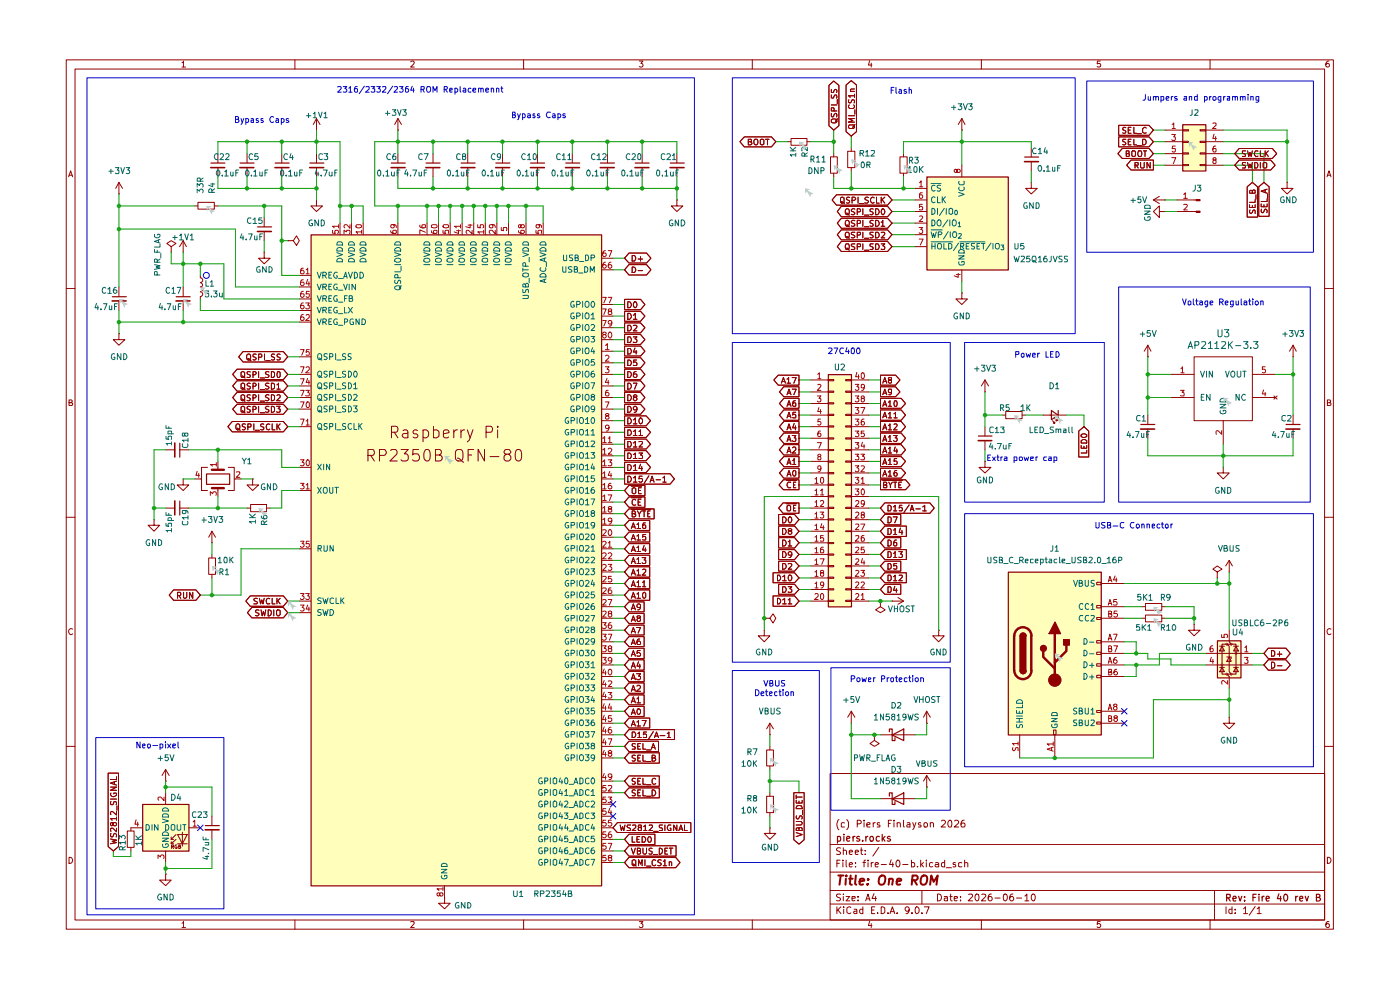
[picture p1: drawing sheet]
<svg xmlns="http://www.w3.org/2000/svg" width="297mm" height="210mm" viewBox="0 0 297 210" stroke-linecap="round" stroke-linejoin="round" font-family="sans-serif">
<g fill="none" stroke="#910000" stroke-width=".21">
<path d="M14.1 12.7h268.8v184.4h-268.8zM15.9 14.6h265.1v180.6h-265.1zM38.6 13.3h.2l.1-.3v1.2M38.6 14.2h.8M62.6 12.7v1.9M87.1 13.1l.5-.1 .3 .2-.1 .3-.7 .7h.8M111.1 12.7v1.9M135.6 13h.8l-.4 .5h.3v.6h-.7M159.6 12.7v1.9M184.5 12.9l-.3 .9h.8M184.8 13.4v.8M208.2 12.7v1.9"/>
<path d="M233.4 13h-.6l-.1 .5h.7v.6h-.7M256.7 12.7v1.9M281.9 13a.71 .71 0 0 0-.6 .4 .71 .71 0 0 0 .2 .8l.4-.1 .1-.4-.2-.2h-.3l-.2 .2M14.6 37.5l.4-1.3 .4 1.3M14.6 37.2h.7M281.5 37.5l.4-1.3 .5 1.3M281.6 37.2h.7M14.1 61.2h1.8M281 61.2h1.9M14.6 85.4h.5l.2-.2-.1-.4h-.6v1.2h.6l.2-.4-.3-.2M281.6 85.4h.4l.3-.2-.2-.4h-.5v1.2h.6l.2-.4-.4-.2M14.1 109.7h1.8"/>
<path d="M281 109.7h1.9M15.4 133.4a.59 .59 0 0 0-.8 .5 .59 .59 0 0 0 .7 .6l.1-.1M282.4 133.4a.59 .59 0 0 0-.9 .5 .59 .59 0 0 0 .8 .6l.1-.1M14.1 158.3h1.8M281 158.3h1.9M176.1 164.1h104.9v31.1h-104.9zM176.1 179.2h104.9M178 173.8a1.62 1.62 0 0 0 0 2.2M178.3 179.9l-.6-.1-.2 .3v.3l.8 .4-.1 .4h-.7M178.9 179.8v1.5M179.2 174.6l-.5-.1-.2 .2v.6l.7 .1M179.7 173.8a1.76 1.76 0 0 1 .1 2l-.1 .2"/>
<path d="M181.9 174.7h.7l.1-.5-.3-.2h-.5v1.4M182.7 179.8v1.3l.3 .2M183.3 174v.2M183.3 174.5v.9M183.9 175l.7-.2v-.2l-.5-.1-.2 .2 .1 .7h.6M185.2 174.5v.9M185.7 174.5l-.5 .2M186.4 179.7l-1.2 1.9M186.6 174.6l-.3-.1-.2 .2 .2 .3h.3v.4h-.5M188.5 174.7h.4M189.1 174h-.6v1.4M189.7 174v.2"/>
<path d="M189.7 174.5v.9M190.3 174.7l.3-.2 .4 .2v.7M190.3 174.5v.9M191.7 174v1.3l.2 .1M192.4 174.6h.6v.8h-.6v-.4l.6-.2M193.6 174.5l.4 .9M194.3 174.5l-.5 1.3-.2 .1M195.3 174.6l-.3-.1-.2 .2 .2 .3h.3v.4h-.5M196.1 174.6l.4-.1 .3 .2-.2 .7h-.5zM197.4 174.7l.2-.2 .4 .2v.7M197.4 174.5v.9M199.7 174.2l.2-.2h.4l.3 .4-.1 .3-.9 .7h1"/>
<path d="M201.2 174.2l.3-.2a.87 .87 0 0 1 .3 1.4h-.5l-.1-.2zM202.5 174.2l.2-.2h.3l.4 .4-.1 .3-.9 .7h1M204.6 174l-.5 .2a1.01 1.01 0 0 0-.1 1.2h.6l.1-.6-.2-.2h-.4l-.2 .2M14.6 181.9a.65 .65 0 0 1 .8 .6 .65 .65 0 0 1-.8 .6zM38.6 195.8l.3-.3v1.3M38.6 196.8h.8M62.6 195.2v1.9M87.1 195.6l.7-.1 .1 .2-.8 1.1h.8M111.1 195.2v1.9M135.6 195.5h.8l-.4 .4 .4 .3-.1 .5-.5 .1-.2-.2M159.6 195.2v1.9M176.1 191.8h104.9"/>
<path d="M176.1 188.9h104.9M176.1 185h104.9M177.5 192.4v1.4M177.5 183.1h.6M177.7 193l.7 .8M178.2 182.5h-.7v1.4M178.3 189.7h-.8v.4l.7 .4 .1 .3-.2 .3-.6-.1M178.4 192.4l-.9 .8M178.8 182.5v.1M178.8 183v.9M178.9 189.7h.1M178.9 180.4l.4-.1 .3 .2v.8"/>
<path d="M178.9 190.2v.9M179 192.4v.1M179 192.9v.9M179.5 190.2h.8l-.8 .9h.8M179.5 182.5v1.2l.2 .2M180.2 183.4l.6-.1-.1-.3-.5 .1v.6l.2 .2 .4-.1M180.2 180.8l.6-.1-.1-.4-.5 .2v.6l.2 .2 .4-.1M180.5 192.5l-.4-.1-.4 .3v.9l.4 .2 .4-.2M180.8 190.6l.6-.1v-.3h-.6v.8h.6M181.2 192.9h.5l.1 .9M181.4 180.8l.7-.1-.2-.4h-.3l-.2 .2v.6l.2 .2 .4-.1M181.5 183.8v.1"/>
<path d="M181.5 183v.1M181.8 193.2l-.6 .1-.1 .2 .2 .3 .5-.1M182 190.9v.2M182 190.2v.1M182.5 180.3h.5M183 192.9h-.5l-.1 .6a.45 .45 0 0 0 .6 .2M183 192.4v1.4M183 183h.6M183.6 181.2v.1M183.6 180.4v.1M183.6 191.1l.5-1.4 .5 1.4M183.6 182.5l-.3 .1v1.3"/>
<path d="M183.8 190.7h.7M184.1 182.5v.1M184.1 183v.9M184.5 195.4l-.3 .9h.8M184.8 183v.9M184.8 195.9v.9M184.9 193h.5M185.2 183l-.4 .2M185.4 189.6l-.4 1h.9M185.6 192.4h-.7v1.4h.7M185.7 183.4l.6-.1-.1-.3h-.4l-.1 .1v.6l.1 .2 .5-.1M185.8 190.2v.9"/>
<path d="M186.2 193.6v.2M186.9 192.4h.4l.4 .3v.8l-.4 .3h-.4zM186.9 183.4h1.1M188.4 193.6v.2M188.8 193.8l.5-1.4 .5 1.4M189 193.4h.7M189.1 182.4l-.4 1h.9M189.4 183v.9M190.3 193.6v.2M190.4 182.5a.76 .76 0 0 1 .5 .7 .76 .76 0 0 1-.5 .7l-.2-.3a.99 .99 0 0 1 .2-1.1zM191.5 183.4h1.1M192.9 193l-.3 .3h-.3l-.3-.3v-.4l.3-.2h.3l.3 .2-.1 .9-.2 .2-.4 .1"/>
<path d="M193.4 183h.4l.3 .2-.1 .6h-.6M193.4 182.5v1.4M193.5 193.6v.2M194.2 192.5l.3-.1a.75 .75 0 0 1 .5 .7 .75 .75 0 0 1-.5 .7l-.3-.2-.1-.3zM194.6 183.8v.1M195.3 182.5v1.4M195.5 183.4l.4 .5M195.6 193.6v.2M195.6 188.9v2.9M195.9 183l-.6 .5M196.1 192.4h1l-.6 1.4M196.5 182.5v.1"/>
<path d="M196.5 183v.9M197.9 183h-.5l-.2 .2 .1 .6h.6M198.5 183h.4l.2 .1v.8M198.9 189.7a.73 .73 0 0 1 .8 .7 .73 .73 0 0 1-.8 .7zM199.1 183.3l-.6 .1-.1 .2 .2 .3 .5-.1M200.3 190.2h.6l.1 .9M200.4 183h-.4l-.3 .2 .1 .6h.6M200.4 182.5v1.4M200.7 184.1h1.1M201 190.5l-.7 .1v.4h.7M201.5 190.2h.5M201.7 189.7v1.2l.3 .2"/>
<path d="M202.4 190.6l.7-.1-.1-.3h-.5l-.1 .1v.6l.2 .2 .4-.1M202.7 183h-.3l-.2 .2 .1 .2h.3l.2 .3-.2 .2-.4-.1M203.8 190.9v.2M203.8 190.2v.1M204 183h-.6v.8h.6M204.6 183h.5l.2 .1v.8M204.6 182.5v1.4M205.5 189.7h.6l.2 .4-.9 1h.9M207 189.7h.5a1.01 1.01 0 0 1-.2 1.4 .87 .87 0 0 1-.3-1.4zM208.2 195.2v1.9M208.3 189.7h.7l.1 .4-.9 1h.9M210.3 189.7a.57 .57 0 0 0-.7 .5v.6l.3 .3h.3l.3-.3v-.3l-.3-.3h-.3l-.3 .3"/>
<path d="M211.1 190.5h1.1M212.9 189.7h.3a.73 .73 0 0 1 .6 .7 .73 .73 0 0 1-.6 .7l-.3-.2-.1-.4zM214.9 189.7a.57 .57 0 0 0-.7 .5v.6l.3 .3h.3l.2-.3v-.3l-.2-.3h-.3l-.3 .3M215.6 190.5h1.1M217.4 190.1l.4-.4v1.4M217.4 191.1h.9M218.9 189.7h.2a.76 .76 0 0 1 .5 .7 .76 .76 0 0 1-.5 .7 1.01 1.01 0 0 1-.2-1.4zM233.4 195.5h-.6l-.1 .6 .2-.2h.4l.2 .3v.3l-.2 .3h-.4l-.2-.2M256.7 195.2v1.9M257.6 188.9v6.3M260.1 192.4v1.4M261.4 192.9h-.5l-.2 .2v.4l.2 .3 .5-.1"/>
<path d="M261.4 192.4v1.4M262 193.6v.2M262 192.9v.1M263.8 192.8l.4-.4v1.4M263.8 193.8h.9M266.3 192.3l-1.3 1.8M266.7 192.8l.4-.4v1.4M266.7 193.8h.8M281.6 181.9a.65 .65 0 0 1 .8 .6 .65 .65 0 0 1-.8 .6zM281.9 195.5h-.4l-.2 .5v.5l.2 .3 .4-.1v-.7l-.4-.1-.2 .3"/>
</g>
<g fill="none" stroke="#910000" stroke-width=".25">
<path d="M177.7 177.5l.4-.1 .2 .4v.5h-.6M177.7 177.4v1.5M179 177v.1M179 177.4v1M179.6 177.9l.7-.1-.2-.4-.4 .1-.1 .7 .2 .2 .4-.1M181 177.4v1M181.4 177.4l-.3 .1-.1 .3M182.3 177.5a.35 .35 0 0 0-.4-.1 .35 .35 0 0 0-.2 .4l.7 .3-.2 .3-.5-.1M183 178.3v.1M183.7 177.4v1M184.1 177.4l-.4 .4M184.6 177.6l.4-.2 .3 .4-.1 .5-.4 .1a.6 .6 0 0 1-.2-.8z"/>
<path d="M186.6 177.5l-.5-.1-.2 .4 .1 .5h.6M187.2 177v1.4M187.3 177.8l.4 .6M187.7 177.4l-.5 .6M188.8 177.5a.35 .35 0 0 0-.3-.1 .35 .35 0 0 0-.2 .4l.6 .3-.2 .3-.4-.1M260.2 190.5l.7-.1 .1-.6-.8-.1v1.4M260.6 190.5l.4 .6M261.6 190.6l.7-.1-.2-.4-.4 .1-.1 .7 .1 .2 .5-.1M262.8 190.1l.3 1 .3-1M264 191v.1M264 190.2v.2M265.8 190.4h.5"/>
<path d="M266.5 189.7h-.7v1.4M267.1 189.7v.1M267.1 190.1v1M267.8 190.1v1M268.2 190.1l-.4 .4M268.6 190.6l.7-.1-.1-.3-.4-.1-.2 .3 .1 .6h.5M271.3 189.6l-.3 1h.8M271.6 190.1v1M272.5 189.8l.2-.1a.73 .73 0 0 1 .6 .7 .73 .73 0 0 1-.6 .7l-.4-.6zM274.9 190.1v1M275.3 190.1l-.4 .4M275.7 190.6l.7-.1-.2-.4-.4 .1-.1 .7 .3 .2 .3-.1"/>
<path d="M276.9 190.1l.3 1 .4-1M279.3 190.4h.5l.2-.3-.1-.3-.6-.1v1.4h.5l.3-.2v-.3l-.3-.2"/>
</g>
<g fill="none" stroke="#910000" stroke-width=".42">
<path d="M177.8 185.7h1.1M178.3 185.7l-.2 2M179.4 186.4v1.3M179.5 185.7v.2M180.1 186.4h.8M180.5 185.7l-.2 1.7 .4 .3M181.6 185.7l-.2 1.7 .2 .3M182.3 187l1-.2v-.3a.6 .6 0 0 0-.9 .1v1h.7M184.1 187.5l-.1 .2-.1-.1 .2-.1-.1 .2M184.2 186.5v.1M186.6 186a.7 .7 0 0 1 1.1 0 1.36 1.36 0 0 1-.5 1.7l-.6-.1a1.33 1.33 0 0 1 0-1.6zM188.6 186.6l.3-.2 .5 .1-.1 1.2"/>
<path d="M188.7 186.4l-.2 1.3M190.2 187l.9-.2v-.3l-.6-.1-.2 .2v1h.7M193.5 186.7l.9-.1 .3-.2-.1-.5-.3-.2h-.7l-.2 2M193.9 186.7l.6 1M195.5 186a.7 .7 0 0 1 1.1 0 1.36 1.36 0 0 1-.6 1.7l-.5-.1a1.33 1.33 0 0 1 0-1.6zM197.3 187.7l.3-2 .5 1.4 .8-1.4-.2 2"/>
</g>
<g fill="#ffb">
<path d="M213.9 121.3h19.7v34.6h-19.7z"/>
<path d="M258.2 135.9h5v7.9h-5z"/>
<path d="M175.7 79.4h4.9v49.3h-4.9z"/>
<path d="M66 49.8h61.6v138.1h-61.6z"/>
<path d="M30.2 170.6h9.8v9.9h-9.8z"/>
<path d="M250.9 26.4h4.9v9.8h-4.9z"/>
<path d="M196.6 37.5h17.3v19.7h-17.3z"/>
</g>
<g fill="none" stroke="#910000" stroke-width=".21">
<path d="M186.8 79.6h3.2l.9 1-.9 1.1h-3.2zM186.8 82h3.2l.9 1.1-.9 1.1h-3.2zM186.8 84.5h4.4l.9 1.1-.9 1h-4.4zM187.3 81.3l.4-1.2 .4 1.2M187.3 83.7l.4-1.2 .4 1.2M187.3 86.2l.4-1.2 .4 1.2M187.4 80.9h.6M187.4 83.4h.6M187.4 85.8h.6M188.5 85.3l.3-.3v1.2M188.5 86.2h.6M188.7 80.6l-.2-.3v-.2h.6v.3l-.6 .2a.42 .42 0 0 0 0 .6 .42 .42 0 0 0 .6 0v-.5l-.2-.1"/>
<path d="M189.1 83.1l-.2 .2-.4-.1v-.7l.6 .1v.9l-.2 .2h-.4M189.7 85.1l.4-.1a.86 .86 0 0 1 .1 1.2l-.5-.1zM209 83.1h.1M209 97.9v1.2h1.2l-1.2 1.2-1.3-1.2h1.3M209 97.9h.1M209 80.6l-.8 1.3M209 80.6l.7 1.3M209 80.6v2.5M209 90.5v2M209 93.5v1.9M212.7 88.1h.7M213.4 87.3h3.4v1.5h-3.4z"/>
<path d="M216.8 88.1h.8M221.3 88.1h4.9M223.3 89.2l.5 .5h-.3h.3v-.2M223.8 88.8l.5 .4h-.3h.3v-.2M228.9 91.4l1.1-.9 1 .9v5.5h-2.1zM229.4 94.5v.6h1.1v-.6M229.4 93.5l.5-.3 .4 .1 .2 .2v.5h-1.1zM229.4 92.2a.87 .87 0 0 1 1.1 0v.4a.94 .94 0 0 1-1.1 0zM230 94.7v.4M230.5 95.5v.6h-1.1M186.8 101.8h5.3l.9 1.1-.9 1h-5.3zM187.3 101.9h4.1"/>
<path d="M187.4 102.9h.5l.2-.3-.1-.3h-.6v1.2h.6l.1-.5-.2-.1M188.5 102.3l.4 .6 .4-.6M188.9 102.9v.6M189.6 102.3h.6M189.9 102.3v1.2M190.7 102.9h.4M191.3 102.3h-.6v1.2h.6M232.7 123.5h.9v.5h-.9zM232.7 128.4h.9v.5h-.9zM232.7 131h.9v.4h-.9zM232.7 135.9h.9v.5h-.9zM232.7 138.3h.9v.6h-.9z"/>
<path d="M223.5 154.9h.5v1h-.5zM232.7 140.8h.9v.5h-.9zM232.7 143.3h.9v.5h-.9zM232.7 150.7h.9v.4h-.9zM232.7 153.2h.9v.4h-.9z"/>
</g>
<path d="M207.6 92.5h2.8M223.1 87.1l1.4 1-1.4 .9zM224.5 87.1v1.9M213.9 121.4h19.7v34.5h-19.7z" fill="none" stroke="#910000" stroke-width=".25"/>
<path d="M207.5 93.5h2.9" fill="none" stroke="#910000" stroke-width=".34"/>
<path d="M215.1 134.9v7.3" fill="none" stroke="#910000" stroke-width=".51"/>
<path d="M216.3 134.9h1.3v7.3h-1.3z" fill="#910000"/>
<path d="M216.4 134.9h1.2v7.4h-1.2zM216.4 134.9a.64 .64 0 0 1 .6-.6 .64 .64 0 0 1 .7 .6" fill="none" stroke="#910000" stroke-width=".25"/>
<path d="M216.6 134.5a.63 .63 0 0 1 .7-.2 .63 .63 0 0 1 .4 .6h-1.3z" fill="#910000"/>
<path d="M216.4 134.9a.64 .64 0 0 1 .6-.6 .64 .64 0 0 1 .7 .6M216.4 142.3a.64 .64 0 0 0 .6 .6 .64 .64 0 0 0 .7-.6" fill="none" stroke="#910000" stroke-width=".25"/>
<path d="M215.2 134.9a1.82 1.82 0 0 1 1.8-1.8 1.82 1.82 0 0 1 1.8 1.8M215.2 142.2a1.82 1.82 0 0 0 1.8 1.9 1.82 1.82 0 0 0 1.8-1.9" fill="none" stroke="#910000" stroke-width=".51"/>
<path d="M216.4 142.3h1.3a.64 .64 0 0 1-.7 .6 .64 .64 0 0 1-.6-.6z" fill="#910000"/>
<path d="M216.4 142.3a.64 .64 0 0 0 .6 .6 .64 .64 0 0 0 .7-.6" fill="none" stroke="#910000" stroke-width=".25"/>
<path d="M218.8 134.9v7.3" fill="none" stroke="#910000" stroke-width=".51"/>
<circle cx="221.3" cy="137.5" r=".64" fill="#910000"/>
<circle cx="221.4" cy="137.5" r=".64" fill="none" stroke="#910000" stroke-width=".25"/>
<path d="M223.8 131.9l1.2 2.5h-2.5z" fill="#910000"/>
<path d="M223.8 131.9l1.2 2.5h-2.5z" fill="none" stroke="#910000" stroke-width=".25"/>
<path d="M221.3 138.1v1.3l2.5 2.4M223.8 134.4v9.9M226.2 136.8v1.3l-2.4 2.4" fill="none" stroke="#910000" stroke-width=".51"/>
<circle cx="223.8" cy="144.3" r="1.31" fill="#910000"/>
<circle cx="223.8" cy="144.3" r="1.31" fill="none" stroke="#910000" stroke-width=".21"/>
<path d="M225.6 135.6h1.2v1.2h-1.2z" fill="#910000"/>
<g fill="none" stroke="#910000" stroke-width=".25">
<path d="M44.7 34.6h3M50.9 34.6h3M58.4 34.6h2.9M65.7 34.6h3M83 34.6h3M90.4 34.6h2.9M97.8 34.6h3M105.2 34.6h3M112.6 34.6h2.9M120 34.6h3M127.4 34.6h2.9M134.7 34.6h3"/>
<path d="M142.2 34.6h3M250.9 26.5h4.9v9.8h-4.9zM54.6 48.1h3M66 49.8h61.6v138.1h-61.6zM23.8 62.9h3M37.4 62.9h2.9M175.7 79.5h4.9v49.2h-4.9zM38.1 94v3M242 90h3M272.8 90h3M38.1 106.3v3M43.8 100.5h4.9v2.2h-4.9z"/>
<path d="M225.7 135.7h1.2v1.2h-1.2zM258.3 135.9h5v7.9h-5zM188.7 155.2v-.6h.6v2.5h.6v-.6M189.3 155.9l2.4-1.3v2.5zM30.3 170.6h9.8v9.9h-9.8zM43.6 175.1h2.9M188.7 168.9v-.7h.6v2.4h.6v-.6M189.3 169.5l2.4-1.3v2.4z"/>
</g>
<g fill="none" stroke="#910000" stroke-width=".21">
<path d="M25.2 38.7v2.4M25.2 38.7l-.6 1.3M25.2 38.7l.8 1.3M46.2 32.6v1.9M46.2 35.6v1.9M52.4 32.6v1.9M52.4 35.6v1.9M59.8 32.6v1.9M59.8 35.6v1.9M67.1 27.6h.1M67.1 25.1l-.6 1.3M67.1 25.1l.8 1.3"/>
<path d="M67.1 25.1v2.5M67.1 32.6v1.9M67.1 35.6v1.9M84.4 27.6h.1M84.4 25.1v2.5M84.4 32.6v1.9M84.4 35.6v1.9M84.4 25.1l-.7 1.3M84.4 25.1l.8 1.3M91.9 32.6v1.9M91.9 35.6v1.9M99.2 32.6v1.9"/>
<path d="M99.2 35.6v1.9M106.6 32.6v1.9M106.6 35.6v1.9M114 32.6v1.9M114 35.6v1.9M121.4 32.6v1.9M121.4 35.6v1.9M128.9 32.6v1.9M128.9 35.6v1.9M136.2 32.6v1.9M136.2 35.6v1.9M143.6 32.6v1.9"/>
<path d="M143.6 35.6v1.9M237.3 26.6h6.5l.9 1-.9 1.1h-6.5zM237.3 29h6.5l.9 1.1-.9 1.1h-6.5zM238.1 31.5h5.7l.9 1.1-.9 1h-5.7l-1-1zM238.8 27.1h-.6v.5l.6 .2v.2l-.2 .3-.4-.1M238.8 29.5h-.6v.6l.6 .1v.3l-.2 .2-.4-.1M238.9 32.6h.4l.2-.2-.1-.4h-.5v1.2h.6l.1-.4-.3-.2M239.3 27.6h.5M239.3 30.1h.5M239.9 27h-.6v1.3h.6M239.9 29.5h-.6v1.2h.6M239.9 33.9h4.8v2.2h-4.8l-.9-1.1z"/>
<path d="M240.1 32.2l.2-.2h.4l.2 .2v.8l-.2 .2h-.4l-.2-.2zM240.5 27v1.3h.6M240.5 29.5v1.2h.6M240.8 35h.6l.1-.5h-.7v1.1M241 35l.5 .6M241.2 28.4h.9M241.2 30.9h.9M241.6 32h.5v.2l.1 .6-.1 .4h-.5l-.1-.2-.1-.6zM242 34.5v1l.1 .1h.5l.1-.1v-1M242.4 29.5h.5a.66 .66 0 0 1 .2 .8 .66 .66 0 0 1-.7 .4zM242.6 32h.6M242.9 32v1.2"/>
<path d="M243.2 27.2l-.4-.2-.4 .3v.7l.4 .3 .4-.1M244 34.5v1.1l-.7-1.1v1.1M247.1 27.6h3.8M247.1 30.1h3.8M247.1 32.6h3.8M247.1 35h3.8M250.9 27.5h1.2v.3h-1.2zM250.9 30h1.2v.2h-1.2zM250.9 32.4h1.2v.3h-1.2zM250.9 34.9h1.2v.2h-1.2zM254.6 27.5h1.2v.3h-1.2zM254.6 30h1.2v.2h-1.2z"/>
<path d="M254.6 32.4h1.2v.3h-1.2zM254.6 34.9h1.2v.2h-1.2zM255.8 27.6h3.7M255.8 30.1h3.7M255.8 32.6h3.7M255.8 35h3.7M262.9 31.5h7l.9 1.1-.9 1h-7l-.9-1zM262.9 33.9h6.7l.9 1.1-.9 1.1h-6.7l-.9-1.1zM264.2 32l-.6 .1v.3l.6 .4v.4h-.6M264.2 34.5h-.6v.4l.6 .4v.3h-.6M264.6 39.6l1.1-.9 1.1 .9v6.5h-2.2zM264.7 32l.2 1.2 .3-.9 .2 .9 .3-1.2"/>
<path d="M264.7 34.5l.2 1.1 .3-.8 .2 .8 .3-1.1M266.2 34.5a.66 .66 0 0 1 .6 .4 .66 .66 0 0 1-.2 .7h-.4zM266.9 32.1l-.1-.1a.66 .66 0 0 0-.7 .4 .66 .66 0 0 0 .3 .8l.5-.1M267 39.6l1.1-.9 1.1 .9v6.3h-2.2zM267.4 32v1.2h.6M267.4 34.5v1.1M268 34.6l.2-.1 .5 .1v.9l-.1 .1h-.5l-.1-.1zM268.4 32v1.2M268.6 32.5l.5 .7M269.1 32l-.7 .7M25.2 41.1h.1M36.3 52.3l1-.7-1-.5-.9 .5 .9 .7v1.2"/>
<path d="M36.3 53.5h.1M38.9 53.5h.1M38.9 51.1l-.8 1.2M38.9 51.1l.6 1.2M38.9 51.1v2.4M41.3 43.7h.7M42 42.9h3.5v1.5h-3.5zM42.5 58.4v.5a.51 .51 0 0 1 .5 .5 .51 .51 0 0 1-.5 .5M42.5 60a.47 .47 0 0 1 .5 .4 .47 .47 0 0 1-.5 .5M45.5 43.7h.7M56 53.5v1.3h1.3l-1.3 1.2-1.1-1.2h1.1M56 53.5h.1"/>
<path d="M56 46.1v2M56 49.1v2M61 51.1h1.2l.7-1.1 .6 1.1-.6 1-.7-1M61 51.1h.1M63.5 58.4h2.5M67.1 42.4v1.3h-1.1l1.1 1.2 1.3-1.2h-1.3M67.1 42.4h.1M72.1 47.3v2.5M74.6 47.3v2.5M77 47.3v2.5M84.4 47.3v2.5M90.6 47.3v2.5"/>
<path d="M93 47.3v2.5M95.5 47.3v2.5M98 47.3v2.5M100.5 47.3v2.5M103 47.3v2.5M105.4 47.3v2.5M107.9 47.3v2.5M111.6 47.3v2.5M115.2 47.3v2.5M127.6 54.8h2.4M127.6 57.2h2.4M133.4 56.1h3.8l.9 1.1-.9 1.1h-3.8l-.9-1.1z"/>
<path d="M133.4 53.7h3.8l.9 1.1-.9 1h-3.8l-.9-1zM134.1 56.6a.66 .66 0 0 1 .7 .4 .66 .66 0 0 1-.2 .8h-.5zM134.1 54.2h.5l.2 .2 .1 .5-.3 .5h-.5zM135.4 57.4h.9M135.4 54.9h.9M135.9 54.4v1M143.6 42.4v1.3h1.3l-1.3 1.2-1.2-1.2h1.2M143.6 42.4h.1M178.5 46.3h9.8l.9 1-.9 1.1h-9.8l-.9-1.1zM178.5 43.8h9.8l.9 1.1-.9 1.1h-9.8l-.9-1.1zM179.4 46.9l.3-.2 .4 .2 .1 .7-.4 .4-.4-.2zM179.4 44.4l.3-.1 .4 .1 .1 .7-.4 .4-.4-.1z"/>
<path d="M179.6 47.7h.2l.4 .4M179.6 45.2l.6 .4M181.4 46.8l-.6-.1-.2 .3 .2 .3 .5 .2v.4h-.7M181.4 44.4l-.6-.1-.2 .2 .2 .4 .6 .3-.3 .3h-.5M181.9 47.4l.6-.1v-.4l-.6-.2v1.3M181.9 45l.6-.1v-.5l-.6-.1v1.2M183 44.3v1.2M183 46.7v1.3M183.4 48.1h.9M183.4 45.6h.9M185.2 46.8l-.4-.1-.2 .2v.3l.6 .5-.2 .3-.4-.1M185.2 44.4l-.4-.1-.2 .1v.4l.6 .4-.2 .3h-.4"/>
<path d="M185.8 46.7a.65 .65 0 0 1 .7 .7 .65 .65 0 0 1-.7 .6zM185.8 44.3a.65 .65 0 0 1 .7 .6 .65 .65 0 0 1-.7 .6zM186.9 47.2l.4-.5v1.3M186.9 48h.8M187.1 44.4l.2-.1a.68 .68 0 0 1 .4 .6 .68 .68 0 0 1-.4 .6 .81 .81 0 0 1-.2-1.1zM244.7 42.4l1.3 .8M244.7 42.4h2.4M246 41.7l-1.3 .7M247.1 42.4h.1M265.1 43.4v.6h1.2v-.6M265.2 44.5v.7l.2 .1 .4-.6 .3-.2 .2 .2v.6M265.7 40.6l.2-.3 .4 .1v.6h-1.2l.1-.6h.3l.2 .2v.4"/>
<path d="M265.7 43.6v.4M266.3 42.3v.6h-1.2M266.4 41.3v.9M267.5 43.3v.6h1.3v-.6M267.6 44.4v.6h.5l.1-.5 .4-.1 .2 .2-.1 .5M268.1 43.4v.5M268.4 40.3v.6M268.8 42.2v.6h-1.3M268.8 40.1l-1.3 .5 1.3 .4M268.9 41.1v1M25.2 70.8v1.2h1.3l-1.3 1.2-1.2-1.2h1.2M25.2 70.8h.1"/>
<path d="M25.2 60.9v2M25.2 63.8v2.1M38.9 60.9v2M38.9 63.8v2.1M42.5 60.9a.51 .51 0 0 1 .5 .5 .51 .51 0 0 1-.5 .5 .51 .51 0 0 1 .5 .5 .51 .51 0 0 1-.5 .5v.5M50.3 78.3h9.8l.9 1.1-.9 1.1h-9.8l-.9-1.1zM51.1 79l.3-.2 .5 .2v.8l-.3 .3h-.2l-.3-.3zM51.4 79.8l.6 .4M51.6 74.6h8.5l.9 1.1-.9 1.1h-8.5l-1-1.1zM52.4 75.3l.5-.2a.86 .86 0 0 1 0 1.3 .46 .46 0 0 1-.6-.5zM52.6 76l.7 .5M53.1 78.9l-.4-.1-.3 .3 .1 .2 .6 .3v.3l-.2 .2-.5-.1"/>
<path d="M53.7 79.5h.4l.3-.3-.1-.3-.6-.1v1.3M54.4 75.2l-.6-.1-.1 .2v.3l.7 .4-.3 .4-.4-.1M54.9 75.8l.6-.1v-.4l-.1-.2h-.5v1.3M54.9 78.8v1.3M56.1 75.1v1.3M56.4 76.5h.9M57.1 78.9h-.7v.4l.5 .2 .2 .3-.3 .3-.5-.1M57.6 78.8l.6 .3v.7a.52 .52 0 0 1-.6 .3zM58.2 75.2l-.4-.1-.2 .3 .1 .3 .5 .2v.3l-.1 .2-.5-.1M58.8 78.9l.4-.1 .2 .3v.7l-.2 .3-.4-.2zM59.4 75.2l-.4-.1-.2 .3v.3l.6 .2v.3l-.2 .2-.4-.1M63.5 60.9h2.5"/>
<path d="M63.5 63.4h2.5M63.5 65.9h2.5M63.5 68.3h2.5M63.5 75.7h2.5M63.5 79.4h2.5M127.6 79.4h2.4M127.6 64.6h2.4M127.6 67.1h2.4M127.6 69.5h2.4M127.6 72h2.4M127.6 74.5h2.4M127.6 77h2.4"/>
<path d="M132.5 63.5h3.4l.9 1.1-.9 1.1h-3.4zM132.5 68.5h3.4l.9 1-.9 1.1h-3.4zM132.5 66h3.4l.9 1.1-.9 1.1h-3.4zM132.5 78.3h3.4l.9 1.1-.9 1.1h-3.4zM132.5 75.9h3.4l.9 1.1-.9 1.1h-3.4zM132.5 73.4h3.4l.9 1.1-.9 1h-3.4zM132.5 70.9h3.4l.9 1.1-.9 1.1h-3.4zM133.2 64a.65 .65 0 0 1 .7 .6 .65 .65 0 0 1-.7 .7zM133.2 69h.5a.66 .66 0 0 1 .2 .8 .66 .66 0 0 1-.7 .4zM133.2 66.5a.65 .65 0 0 1 .7 .6 .65 .65 0 0 1-.7 .6zM133.2 78.8a.65 .65 0 0 1 .7 .7 .65 .65 0 0 1-.7 .6zM133.2 76.4a.66 .66 0 0 1 .7 .4 .66 .66 0 0 1-.2 .8h-.5z"/>
<path d="M133.2 73.9h.5l.2 .3v.4l-.2 .5h-.5zM133.2 71.5h.5l.2 .2v.4l-.2 .5h-.5zM134.4 69.1l.6-.1 .1 .2-.1 .3-.6 .7h.7M134.4 66.9l.4-.4v1.2M134.4 71.5h.7l-.4 .4 .4 .2-.1 .5h-.6M134.4 67.7h.7M134.5 64.1a.61 .61 0 0 1 .7 .5 .61 .61 0 0 1-.4 .7 .71 .71 0 0 1-.3-1.2zM134.7 73.8l-.3 .9h.7M135 78.8l-.5 .1a.92 .92 0 0 0 .1 1.2h.3l.2-.3v-.3l-.1-.2h-.5l-.1 .2M135 74.3v.8M135 76.4h-.6v.6l.1-.2h.4l.2 .2v.4l-.1 .2-.6-.1M165.1 79.6h4.4v2.1h-4.4l-.9-1.1z"/>
<path d="M243.5 75.7h.1M243.5 73.2v2.5M243.5 73.2l-.8 1.3M243.5 73.2l.7 1.3M248.4 79.4h4.9M253.3 75.7h12.4v13.5h-12.4zM265.7 79.4h4.9M274.3 75.7h.1M274.3 73.2v2.5M274.3 73.2l-.7 1.3M274.3 73.2l.7 1.3M35.1 95.4h2"/>
<path d="M38.1 95.4h1.9M44 99.1h-1.2v5h1.2M46.2 97.9v1.7M48.4 99.1h1.3v5h-1.3M49.3 89.4h10.8l.9 1.1-.9 1.1h-10.8l-1-1.1zM50.1 90.1l.5-.2a.86 .86 0 0 1 0 1.3 .46 .46 0 0 1-.6-.4zM50.3 85.8h9.8l.9 1-.9 1.1h-9.8l-.9-1.1zM50.3 83.2h9.8l.9 1.1-.9 1.1h-9.8l-.9-1.1zM50.3 90.8l.7 .5M50.3 80.8h9.8l.9 1.1-.9 1.1h-9.8l-.9-1.1zM51.1 86.4l.3-.2 .5 .2v.9l-.3 .2-.5-.2zM51.1 83.9l.3-.2 .5 .2v.9l-.3 .2-.5-.2z"/>
<path d="M51.1 81.4l.3-.1 .5 .1v1l-.3 .1-.5-.1zM51.4 87.1l.6 .4M51.4 84.7l.6 .4M51.4 82.2l.6 .4M52.1 90h-.7v.4l.7 .4-.3 .4-.4-.1M52.6 90.6h.5l.2-.2v-.4l-.7-.1v1.3M53.1 86.3l-.4-.1-.3 .2 .1 .4 .6 .1v.5h-.7M53.1 83.8l-.4-.1-.3 .3 .1 .2 .6 .3v.3l-.2 .2-.5-.1M53.1 81.4l-.4-.1-.3 .2 .1 .3 .6 .2v.4l-.2 .1h-.5M53.7 86.9l.6-.1 .1-.4-.3-.2h-.4v1.3M53.7 84.4h.4l.3-.2-.3-.5h-.4v1.3M53.7 82h.4l.3-.3-.3-.4h-.4v1.2"/>
<path d="M53.8 89.9v1.3M54.1 91.3h.9M54.9 81.3v1.2M54.9 83.7v1.3M54.9 86.2v1.3M55.2 87.5h.9M55.2 85.1h.9M55.2 80.2h.9M55.2 82.6h.9M56 90l-.5-.1-.2 .3 .1 .2 .6 .3v.3l-.2 .2-.5-.1M57.1 86.3l-.5-.1-.3 .2 .2 .4 .5 .1v.5h-.7M57.1 83.8l-.5-.1-.3 .3 .1 .2 .6 .3 .1 .2-.3 .3-.5-.1"/>
<path d="M57.1 81.4l-.5-.1-.3 .2 .1 .3 .5 .2 .2 .3-.3 .2h-.5M57.2 90l-.2-.1a.65 .65 0 0 0-.5 .6 .65 .65 0 0 0 .5 .7l.2-.2M57.6 86.2a.52 .52 0 0 1 .6 .3v.6a.52 .52 0 0 1-.6 .4zM57.6 83.7a.52 .52 0 0 1 .6 .4v.6a.52 .52 0 0 1-.6 .3zM57.6 81.3a.52 .52 0 0 1 .6 .3v.6a.52 .52 0 0 1-.6 .3zM57.7 89.9v1.3h.6M58.7 86.2h.7l-.4 .5 .4 .1v.6h-.7M58.8 83.9l.1-.2 .4 .1 .1 .4-.7 .8h.7M58.8 81.6l.3-.3v1.2M58.8 89.9v1.3M58.8 82.5h.6M58.9 90.4l.5 .8"/>
<path d="M59.4 89.9l-.6 .7M63.5 90.5h2.5M63.5 81.9h2.5M63.5 84.3h2.5M63.5 86.8h2.5M63.5 99.1h2.5M78.1 96.6h.9a.68 .68 0 0 0 .4-.6 .68 .68 0 0 0-.4-.7h-.9v2.5M78.7 96.6l.7 1.2M80.5 96.6l1.2-.1a.67 .67 0 0 0 .3-.7 .67 .67 0 0 0-.6-.5h-.9v2.5M82.9 95.6l.3-.3 .8 .1a.73 .73 0 0 1 .2 .9l-1.5 1.5h1.5M83.1 91.7h.9a.68 .68 0 0 0 .4-.6 .68 .68 0 0 0-.4-.7h-.9v2.5M83.6 91.7l.8 1.2"/>
<path d="M85.1 95.3h1.5l-.8 1a.64 .64 0 0 1 .8 .5l-.1 .7a1.16 1.16 0 0 1-1.3 .2l-.1-.2M85.5 91.4l.3-.2 .6 .2 .1 1.5M86.5 91.8l-.1 .1-.9 .1-.2 .3v.2l.5 .4h.6l.1-.2M88.6 91.4l-.3-.2-.6 .2v.5a.85 .85 0 0 1 .9 .5v.3l-.3 .2-.7-.2M88.8 95.3h-1.2l-.1 1.2 .4-.2h.8l.3 .5v.6l-.5 .4h-.6l-.4-.3M89.7 91.4l.3-.2a.84 .84 0 0 1 .9 .5v.7a.77 .77 0 0 1-1.2 .3M89.7 91.2v2.5M90.3 95.4a.59 .59 0 0 1 .9 .4l.1 .5a1.23 1.23 0 0 1-.5 1.5 1.06 1.06 0 0 1-.9-1.5zM91.9 91.4a.72 .72 0 0 1 1.2 .3v.7a.77 .77 0 0 1-1.2 .3M91.9 90.4v2.5M92.4 96.5h.8l.2-.2a.56 .56 0 0 0 .2-.5 .56 .56 0 0 0-.4-.5h-.8v2.5h.9a.67 .67 0 0 0 .3-1l-.4-.3M94.1 92l1.1-.2v-.4l-.3-.2h-.5l-.3 .2v1.1l.3 .4h.5l.3-.2"/>
<path d="M96.3 91.2v1.7M96.7 95.7a.89 .89 0 0 1 1.4 0 2.2 2.2 0 0 1-.2 2 .93 .93 0 0 1-1.2-.3zM97 91.2l-.5 .2-.2 .3M97 97.2h.3l1.1 .8M97.8 91.2v1.7M98.5 91.2l-.5 .2-.2 .3M99.1 91.2l.6 1.7M99.3 96.5h.8M100.3 91.2l-.8 2.3-.4 .2M100.5 95.3h-1.2v2.5M102.8 95.3v2.5l-1.4-2.5v2.5M103.1 91.7h1a.68 .68 0 0 0 .4-.6 .68 .68 0 0 0-.4-.7h-1v2.5"/>
<path d="M104 96.9h1.8M105.6 90.4v.3M105.6 91.2v1.7M107.4 96.3l-.4-.1a.56 .56 0 0 1 .4-.9l.7 .1 .3 .4-.2 .4-.3 .1a.84 .84 0 0 0-1 .6l.1 .6 .4 .3h.5a.84 .84 0 0 0 .5-.9l-.5-.6M109.5 95.6a.61 .61 0 0 1 .6-.3 .61 .61 0 0 1 .5 .5l.1 .5a1.14 1.14 0 0 1-.6 1.5l-.5-.1a2.16 2.16 0 0 1-.1-2.1zM127.6 81.9h2.4M127.6 84.3h2.4M127.6 86.8h2.4M127.6 99.1h2.4M127.6 89.2h2.4M127.6 91.7h2.4M127.6 94.2h2.4"/>
<path d="M127.6 96.7h2.4M132.5 98h4.6l.9 1.1-.9 1.1h-4.6zM132.5 88.2h4.6l.9 1-.9 1.1h-4.6zM132.5 95.6h4.6l.9 1.1-.9 1h-4.6zM132.5 93.1h4.6l.9 1.1-.9 1h-4.6zM132.5 90.7h4.6l.9 1-.9 1.1h-4.6zM132.5 83.2h3.4l.9 1.1-.9 1.1h-3.4zM132.5 85.8h3.4l.9 1-.9 1.1h-3.4zM132.5 80.8h3.4l.9 1.1-.9 1.1h-3.4zM133.2 98.5a.65 .65 0 0 1 .7 .7 .65 .65 0 0 1-.7 .6zM133.2 88.6a.65 .65 0 0 1 .7 .7 .65 .65 0 0 1-.7 .6zM133.2 96.1a.66 .66 0 0 1 .7 .4 .66 .66 0 0 1-.2 .8h-.5z"/>
<path d="M133.2 93.6h.5l.2 .3v.4l-.2 .5h-.5zM133.2 91.2h.5a.66 .66 0 0 1 .2 .8 .66 .66 0 0 1-.7 .4zM133.2 83.7a.65 .65 0 0 1 .8 .7 .65 .65 0 0 1-.8 .6zM133.2 86.2a.65 .65 0 0 1 .7 .6 .65 .65 0 0 1-.7 .7zM133.2 81.3a.65 .65 0 0 1 .7 .6 .65 .65 0 0 1-.7 .6zM134.4 98.9l.4-.4v1.3M134.4 89.1l.4-.5v1.3M134.4 96.4l.4-.3v1.2M134.4 94l.4-.4v1.2M134.4 91.5l.4-.3v1.2M134.4 81.3h.7l-.5 1.2M134.4 99.8h.7"/>
<path d="M134.4 89.9h.7M134.4 97.3h.7M134.4 94.8h.7M134.4 92.4h.7M134.6 84.2l-.2-.2 .2-.3h.3l.2 .4-.7 .4v.2l.2 .3h.3l.2-.3v-.2l-.2-.3M135.1 86.8l-.1 .1h-.5l-.1-.1v-.4l.2-.2h.3a.87 .87 0 0 1-.1 1.3h-.3M135.5 96.1h.8l-.4 .4 .4 .3v.3l-.2 .2-.6-.1M135.5 93.7l.6-.1 .2 .3-.8 .9h.8M135.5 91.5l.4-.3v1.2M135.5 92.4h.8M135.7 88.7l.2-.1a.67 .67 0 0 1 .4 .7 .67 .67 0 0 1-.4 .6 .84 .84 0 0 1-.2-1.2zM135.9 98.5l-.4 .9h.8"/>
<path d="M136.1 99v.8M165.8 81.3l.4-1.2 .4 1.2M165.9 80.9h.6M166.3 82h3.2v2.2h-3.2l-.9-1.1zM166.3 84.5h3.2v2.1h-3.2l-.9-1zM166.3 96.9h3.2v2.1h-3.2l-.9-1.1zM166.3 99.3h3.2v2.1h-3.2l-.9-1.1zM166.3 86.9h3.2v2.3h-3.2l-.9-1.1zM166.3 91.9h3.2v2.2h-3.2l-.9-1.1zM166.3 89.4h3.2v2.2h-3.2l-.9-1.1zM166.3 94.3h3.2v2.2h-3.2l-.9-1.1zM167 80.4l.3-.3v1.2"/>
<path d="M167 83.7l.4-1.2 .4 1.2M167 86.2l.4-1.2 .4 1.2M167 98.5l.4-1.2 .4 1.2M167 88.6l.4-1.1 .4 1.1M167 93.6l.4-1.2 .4 1.2M167 91.2l.4-1.3 .4 1.3M167 96.1l.4-1.3 .4 1.3M167 81.3h.7M167.1 83.4h.6M167.1 85.8h.6M167.1 98.2h.6M167.1 88.3h.6"/>
<path d="M167.1 93.3h.6M167.1 90.8h.6M167.1 95.8h.6M168.1 80.1h.8l-.5 1.2M168.1 82.5h.8l-.5 1.2M168.1 92.4h.7l-.3 .5 .3 .1v.5l-.1 .1-.6-.1M168.1 97.7l.4-.4v1.2M168.1 95l.2-.2h.4l.1 .2v.4l-.7 .7h.7M168.1 98.5h.7M168.3 99.8h.4l.1 .2v.8l-.3 .2a.84 .84 0 0 1-.2-1.2zM168.5 89.8l-.4 1h.8M168.7 85l-.4 .1a.94 .94 0 0 0 0 1.1l.5-.1v-.5l-.4-.2-.3 .3"/>
<path d="M168.7 90.3v.9M168.8 87.5h-.6l-.1 .6 .2-.2h.4l.1 .2v.5h-.7M172 80.6h3.7M172 83.1h3.7M172 85.6h3.7M172 88.1h3.7M172 90.5h3.7M172 93h3.7M172 95.4h3.7M172 97.9h3.7M175.7 80.5h1.2v.3h-1.2zM175.7 83h1.2v.2h-1.2z"/>
<path d="M175.7 85.4h1.2v.3h-1.2zM175.7 87.9h1.2v.2h-1.2zM175.7 90.3h1.2v.3h-1.2zM175.7 92.9h1.2v.2h-1.2zM175.7 95.3h1.2v.3h-1.2zM175.7 97.8h1.2v.2h-1.2zM179.4 80.5h1.2v.3h-1.2zM179.4 83h1.2v.2h-1.2zM179.4 85.4h1.2v.3h-1.2zM179.4 87.9h1.2v.2h-1.2zM179.4 90.3h1.2v.3h-1.2zM179.4 92.9h1.2v.2h-1.2z"/>
<path d="M179.4 95.3h1.2v.3h-1.2zM179.4 97.8h1.2v.2h-1.2zM180.6 80.6h3.7M180.6 83.1h3.7M180.6 85.6h3.7M180.6 88.1h3.7M180.6 90.5h3.7M180.6 93h3.7M180.6 95.4h3.7M180.6 97.9h3.7M186.8 91.9h4.4l.9 1.1-.9 1.1h-4.4zM186.8 86.9h4.4l.9 1.2-.9 1.1h-4.4z"/>
<path d="M186.8 96.9h4.4l.9 1-.9 1.1h-4.4zM186.8 89.4h4.4l.9 1.1-.9 1.1h-4.4zM186.8 94.3h4.4l.9 1.1-.9 1.1h-4.4zM186.8 99.3h4.4l.9 1-.9 1.1h-4.4zM187.3 93.6l.4-1.2 .4 1.2M187.3 88.6l.4-1.1 .4 1.1M187.3 98.5l.4-1.2 .4 1.2M187.3 91.2l.4-1.3 .4 1.3M187.3 96.1l.4-1.3 .4 1.3M187.4 98.2h.6M187.4 88.3h.6M187.4 93.3h.6"/>
<path d="M187.4 90.8h.6M187.4 95.8h.6M188.5 92.7l.3-.3v1.2M188.5 87.8l.3-.3v1.1M188.5 97.7l.3-.4v1.2M188.5 90.3l.3-.4v1.3M188.5 95.2l.3-.4v1.3M188.5 98.5h.6M188.5 93.6h.6M188.5 88.6h.6M188.5 91.2h.6M188.5 96.1h.6"/>
<path d="M189.6 92.4h.7l-.4 .5h.3l.1 .1-.1 .6h-.5l-.1-.1M189.7 87.8l.3-.3v1.1M189.7 90l.4-.1 .2 .4-.7 .9h.7M189.7 88.6h.6M189.9 94.8l-.2 .9h.7M190.2 97.3h-.5v.6h.5l.1 .4-.2 .2h-.4M190.2 99.8l-.4 .1-.1 .9a.35 .35 0 0 0 .3 .2 .35 .35 0 0 0 .3-.2v-.3a.35 .35 0 0 0-.3-.3 .35 .35 0 0 0-.3 .3M190.2 95.2v.9M243.5 88.1v1.9M243.5 91v2M248.4 84.3h4.9M259.5 99.1v1.2h1.3l-1.3 1.3-1.3-1.3h1.3"/>
<path d="M259.5 99.1h.1M259.5 89.2v5M265.7 84.3h4.9M270.3 84l.6 .7M270.9 84l-.6 .7M274.3 88.1v1.9M274.3 91v2M32.7 110.2v1.2h1.2l-1.2 1.3-1.3-1.3h1.3M32.7 110.2h.1M35.1 107.8h2M38.1 107.8h1.9M38.9 101.6v1.3h-1.3l1.3 1.2 1.1-1.2h-1.1"/>
<path d="M38.9 101.6h.1M41.3 101.6h1.5M44.3 118.4h1.4v3.4h-1.4zM45 115.1h.1M45 112.7v2.4M45 117.6v.8M45 112.7l-.7 1.3M45 112.7l.7 1.3M46.2 103.5v1.8M49.7 101.6h1.4M52.4 107.8h.8M53.2 107h3.4v1.5h-3.4z"/>
<path d="M53.6 101.6v1.3h1.3l-1.3 1.2-1.2-1.2h1.2M53.6 101.6h.1M56.6 107.8h.7M63.5 104.1h2.5M63.5 116.4h2.5M127.6 104.1h2.4M127.6 116.4h2.4M127.6 101.6h2.4M127.6 106.5h2.4M127.6 109h2.4M127.6 111.4h2.4M127.6 114h2.4"/>
<path d="M127.6 118.9h2.4M132.5 100.5h9.7l.9 1.1-.9 1.1h-9.7zM133.2 101a.65 .65 0 0 1 .7 .6 .65 .65 0 0 1-.7 .7zM133.4 107.9h5.4v2.2h-5.4l-.9-1.1zM133.4 115.3h4.4v2.1h-4.4l-.9-1zM133.4 117.8h4.4v2.2h-4.4l-.9-1.1zM133.4 112.9h4.4v2.1h-4.4l-.9-1zM133.4 110.4h4.4v2.1h-4.4l-.9-1.1zM133.4 105.4h3.4v2.2h-3.4l-.9-1.1zM133.4 103h3.4v2.2h-3.4l-.9-1.1zM133.9 117l.5-1.2 .4 1.2M133.9 119.5l.5-1.2 .4 1.2"/>
<path d="M133.9 114.6l.5-1.2 .4 1.2M133.9 112.1l.5-1.2 .4 1.2M133.9 108h4.2M133.9 105.6h2.2M133.9 103.1h2.2M134.1 109h.6v-.5l-.6-.1v1.2h.5l.3-.4-.4-.2M134.1 103.6l.3-.1 .5 .1v1l-.3 .1-.5-.1zM134.1 116.7h.6M134.1 119.1h.6M134.1 114.2h.6M134.1 111.8h.6M134.4 101.3l.4-.3v1.3"/>
<path d="M134.4 102.3h.7M134.9 106.1l-.4-.2-.4 .4 .1 .7 .3 .2 .4-.1M135.1 116.2l.4-.4v1.2M135.1 118.6l.4-.3v1.2M135.1 113.7l.4-.3v1.2M135.1 111.2l.4-.3v1.2M135.1 117h.8M135.1 119.5h.8M135.1 114.6h.8M135.1 112.1h.8M135.2 108.4l.4 .6 .5-.6M135.4 106.5h.4"/>
<path d="M135.5 104.1h.4M135.6 109v.6M136 105.9h-.6v1.3h.6M136.1 103.5h-.6v1.2h.6M136.2 118.3h.8l-.4 .5 .4 .1v.5l-.2 .1h-.4l-.2-.1M136.2 101h-.6l-.1 .6 .6-.1 .2 .2v.3l-.2 .3h-.4l-.2-.2M136.2 108.4h.8M136.6 115.7l-.3 1h.8M136.6 108.4v1.2M136.9 110.9l-.4 .1-.2 .8 .3 .3 .4-.1v-.5l-.2-.2h-.2l-.3 .3M136.9 116.2v.8M137 113.4h-.6l-.1 .6 .2-.2h.3l.2 .2v.5h-.7"/>
<path d="M137.4 109h.3M137.7 100.9l-1.1 1.6M137.9 108.4h-.5v1.2h.5M137.9 102.3l.4-1.3 .5 1.3M138 101.9h.6M139.2 101.8h.9M140.6 101.3l.4-.3v1.3M140.6 102.3h.7M165.2 116.6h3.4l.9 1-.9 1.1h-3.4zM165.2 114h3.4l.9 1.1-.9 1.1h-3.4zM165.2 111.6h3.4l.9 1.1-.9 1.1h-3.4zM165.2 119h3.4l.9 1.1-.9 1.1h-3.4z"/>
<path d="M165.2 109.1h3.4l.9 1.1-.9 1.1h-3.4zM166 117a.65 .65 0 0 1 .8 .6 .65 .65 0 0 1-.8 .7zM166 114.6a.65 .65 0 0 1 .8 .6 .65 .65 0 0 1-.8 .6zM166 112.1a.65 .65 0 0 1 .8 .6 .65 .65 0 0 1-.8 .7zM166 119.5h.5a.66 .66 0 0 1 .3 .8 .66 .66 0 0 1-.8 .4zM166 109.6a.65 .65 0 0 1 .8 .7 .65 .65 0 0 1-.8 .6zM166.1 106.7h3.4v2.2h-3.4l-.9-1.1zM166.2 101.8h3.3v2.1h-3.3l-.9-1zM166.8 106.8h2.2M166.9 101.9h2.1M167 107.4l.2-.2 .5 .2v.8l-.1 .2h-.5l-.1-.2zM167 101l.4-1.2 .4 1.2"/>
<path d="M167.1 100.7h.6M167.2 114.9h.2l.2-.3v1.2M167.2 119.6l.6-.1 .2 .2-.1 .4-.7 .6h.8M167.2 115.8h.8M167.4 109.7l.2-.1a.67 .67 0 0 1 .4 .7 .67 .67 0 0 1-.4 .6l-.4-.5zM167.5 112.6l-.3-.3 .3-.2h.2l.3 .3-.8 .5v.2l.3 .3h.2l.3-.3v-.2l-.3-.3M167.7 102.4l-.5-.1-.2 .5 .2 .7 .5-.1M168 117.6l-.2 .2h-.4l-.2-.2v-.3l.3-.3h.2l.3 .3a.9 .9 0 0 1-.4 1h-.2M168.3 102.9h.4M168.3 107.8h.4M168.8 102.3h-.5v1.2h.5M168.8 107.2h-.5v1.2h.5"/>
<path d="M172 100.3h3.7M172 102.9h3.7M172 105.3h3.7M172 107.8h3.7M172 110.2h3.7M172 112.7h3.7M172 115.1h3.7M172 117.6h3.7M175.7 100.2h1.2v.3h-1.2zM175.7 102.7h1.2v.3h-1.2zM175.7 105.2h1.2v.2h-1.2zM175.7 107.6h1.2v.3h-1.2z"/>
<path d="M175.7 110.1h1.2v.2h-1.2zM175.7 112.6h1.2v.2h-1.2zM175.7 115.1h1.2v.2h-1.2zM175.7 117.5h1.2v.3h-1.2zM175.7 120h1.2v.2h-1.2zM179.4 100.2h1.2v.3h-1.2zM179.4 102.7h1.2v.3h-1.2zM179.4 105.2h1.2v.2h-1.2zM179.4 107.6h1.2v.3h-1.2zM179.4 110.1h1.2v.2h-1.2zM179.4 112.6h1.2v.2h-1.2zM179.4 115.1h1.2v.2h-1.2z"/>
<path d="M179.4 117.5h1.2v.3h-1.2zM179.4 120h1.2v.2h-1.2zM180.6 100.3h3.7M180.6 102.9h3.7M180.6 105.3h3.7M180.6 107.8h3.7M180.6 110.2h3.7M180.6 112.7h3.7M180.6 115.1h3.7M180.6 117.6h3.7M187.3 101l.4-1.2 .4 1.2M187.4 100.7h.6"/>
<path d="M187.7 106.7h9.6l.9 1.1-.9 1.1h-9.6l-.9-1.1zM187.7 111.6h4.6v2.2h-4.6l-.9-1.1zM187.7 116.6h4.6v2.1h-4.6l-.9-1.1zM187.7 119h3.4v2.2h-3.4l-.9-1.1zM187.7 114h3.4v2.2h-3.4l-.9-1.1zM187.7 109.1h3.4v2.2h-3.4l-.9-1.1zM188.4 107.2h.3l.4 .2v.7l-.2 .3h-.5zM188.4 112.1h.3l.4 .3v.6l-.4 .4h-.3zM188.4 117h.3l.4 .3v.6l-.4 .4h-.3zM188.4 119.5h.5l.2 .3v.7l-.4 .2h-.3zM188.4 114.6h.3l.4 .3v.6l-.4 .3h-.3zM188.4 109.6h.3l.4 .3v.7l-.4 .3h-.3z"/>
<path d="M188.5 100.2l.3-.4v1.2M188.5 101h.6M189.5 109.6h.8l-.5 1.3M189.6 107.5l.3-.3v1.2M189.6 112.4l.3-.3v1.3M189.6 117.4l.3-.4v1.3M189.6 108.4h.6M189.6 113.4h.6M189.6 118.3h.6M190.2 114.6a.72 .72 0 0 0-.6 .5 .72 .72 0 0 0 .2 .7l.4-.1v-.6h-.4l-.2 .2M190.2 119.5h-.5l-.1 .6h.6v.5h-.6M190.7 117h.7l-.4 .5 .4 .3-.1 .4h-.6"/>
<path d="M191 112l-.2 .9h.7M191.3 107.2h-.5v.6l.1-.2 .4 .1v.7l-.5-.1M191.3 112.5v.9M192.9 107.1l-1.1 1.6M193.1 108.4l.4-1.2 .4 1.2M193.2 108h.6M194.3 107.9h.9M195.7 107.5l.5-.3v1.2M195.7 108.4h.8M260.8 118.9l-.8 1.2M260.8 118.9l.6 1.2M260.8 118.9v2.4"/>
<path d="M36.8 125.1h4.8l.9 1.1-.9 1.1h-4.8l-.9-1.1zM37.7 126.3l.7-.1v-.4l-.2-.2h-.5v1.3M37.9 126.3l.5 .6M38.9 125.6v1.1l.2 .2h.3l.2-.2v-1.1M40.9 125.6v1.3l-.7-1.3v1.3M45 121.8v.8M53.1 126.4h7l.9 1.1-.9 1.1h-7l-.9-1.1zM53.4 128.9h6.7l.9 1.1-.9 1.1h-6.7l-.9-1.1zM54.6 127h-.7l-.1 .3 .6 .3 .2 .3-.2 .2h-.6M54.9 129.5h-.6v.4l.5 .1 .1 .4-.2 .2h-.5M55 126.9l.3 1.2 .2-.8 .3 .8 .2-1.2M55.4 129.4l.2 1.2 .3-.9 .2 .9 .3-1.2"/>
<path d="M56.9 129.4a.64 .64 0 0 1 .7 .6 .64 .64 0 0 1-.7 .6zM57.2 127l-.2-.1a.67 .67 0 0 0-.5 .5 .67 .67 0 0 0 .2 .7l.5-.1M57.7 126.9v1.2h.6M58.1 129.4v1.2M58.7 129.5l.2-.1 .5 .1v.9l-.2 .2h-.3l-.2-.2zM58.8 126.9v1.2M58.9 127.4l.5 .7M59.4 126.9l-.6 .7M63.5 127.5h2.5M63.5 130h2.5M127.6 123.8h2.4M127.6 128.7h2.4"/>
<path d="M127.6 131.1h2.4M127.6 136.1h2.4M127.6 138.6h2.4M127.6 121.3h2.4M127.6 126.2h2.4M127.6 133.7h2.4M133.4 125.1h4.4v2.2h-4.4l-.9-1.1zM133.4 122.7h4.4v2.2h-4.4l-.9-1.1zM133.4 127.7h3.2v2.1h-3.2l-.9-1.1zM133.4 130.1h3.2v2.1h-3.2l-.9-1.1zM133.4 137.5h3.2v2.2h-3.2l-.9-1.1zM133.4 120.2h4.4v2.2h-4.4l-.9-1.1z"/>
<path d="M133.4 132.6h3.2v2.1h-3.2l-.9-1zM133.4 135h3.2v2.2h-3.2l-.9-1.1zM133.4 140h3.2v2.2h-3.2l-.9-1.1zM133.9 126.9l.5-1.3 .4 1.3M133.9 124.5l.5-1.3 .4 1.3M133.9 129.4l.5-1.3 .4 1.3M133.9 131.8l.5-1.2 .4 1.2M133.9 139.2l.5-1.2 .4 1.2M133.9 122l.5-1.3 .4 1.3M133.9 134.3l.5-1.2 .4 1.2M133.9 136.7l.5-1.2 .4 1.2M134.1 126.6h.6"/>
<path d="M134.1 124.1h.6M134.1 129h.6M134.1 131.5h.6M134.1 138.9h.6M134.1 121.6h.6M134.1 133.9h.6M134.1 136.4h.6M135 133.1h.9l-.5 1.2M135.1 126h.2l.2-.4v1.3M135.1 123.5h.2l.2-.3v1.3M135.1 121.1h.2l.2-.4v1.3M135.1 126.9h.8"/>
<path d="M135.1 124.5h.8M135.1 122h.8M135.4 131.1l-.3-.3 .2-.2h.4l.2 .3-.3 .2h-.3l-.2 .3 .3 .4h.2l.3-.2-.3-.5M135.7 135.5l-.4 .1a.94 .94 0 0 0 0 1.1h.4l.2-.1v-.4l-.3-.2h-.2l-.3 .2M135.8 138h-.6l-.1 .6 .2-.2h.3l.3 .3v.3l-.2 .2-.6-.1M135.9 128.7l-.2 .2h-.4l-.2-.2v-.3l.3-.3h.2l.3 .3v.5a.55 .55 0 0 1-.6 .5M136.3 123.5l.3-.3v1.3M136.3 120.8h.7v.4l-.8 .8h.8M136.3 124.5h.7M136.4 125.8l.3-.2 .3 .3v.8l-.3 .2a.72 .72 0 0 1-.3-1.1zM162.1 131.1h1.2l.7 1.1 .6-1.1-.6-.9-.7 .9M162.1 131.1h.1"/>
<path d="M162.1 133.7v1.2h1.2l-1.2 1.2-1.2-1.2h1.2M162.1 133.7h.1M164 126.4h4.6l.9 1.1-.9 1.1h-4.6zM164 121.5h4.6l.9 1.1-.9 1h-4.6zM164.9 126.9a.66 .66 0 0 1 .7 .4 .66 .66 0 0 1-.2 .8h-.5zM164.9 122a.66 .66 0 0 1 .7 .4 .66 .66 0 0 1-.2 .8h-.5zM165.2 123.9h3.4l.9 1.1-.9 1.1h-3.4zM166 127.3l.5-.4v1.2M166 124.5h.5l.2 .2 .1 .4-.3 .5h-.5zM166 122.3l.5-.3v1.2M166 128.1h.8M166 123.2h.8"/>
<path d="M167.2 127.3l.4-.4v1.2M167.2 124.5h.8l-.4 .4 .4 .2v.4l-.2 .1h-.6M167.2 128.1h.8M167.4 122h.3a.64 .64 0 0 1 .3 .7 .64 .64 0 0 1-.6 .5v-.1a.94 .94 0 0 1 0-1.1zM172 127.5h3.7M172 120.1h3.7M172 122.6h3.7M172 125h3.7M175.7 122.4h1.2v.3h-1.2zM175.7 124.9h1.2v.2h-1.2zM175.7 127.3h1.2v.3h-1.2zM179.4 122.4h1.2v.3h-1.2z"/>
<path d="M179.4 124.9h1.2v.2h-1.2zM179.4 127.3h1.2v.3h-1.2zM180.6 127.5h3.7M180.6 120.1h3.7M180.6 122.6h3.7M180.6 125h3.7M186.8 127.5v1.2l1 .7-1 .6-1-.6 1-.7M186.8 127.5h.1M187.7 123.9h3.4v2.2h-3.4l-.9-1.1zM187.7 121.5h4.6v2.1h-4.6l-.9-1zM188.4 124.5h.5l.2 .2v.7l-.2 .2h-.5zM188.4 122h.5l.2 .3v.6l-.2 .3h-.5z"/>
<path d="M189.2 127.5h.1M189.2 127.5h2.5M189.6 122.3l.3-.3v1.2M189.6 123.2h.6M189.8 124.4l-.2 .8h.7M190.2 124.9v.7M190.5 126.7l1.2 .8M190.8 122.1l.5-.1 .1 .3-.7 .9h.7M191.7 127.5l-1.2 .7M199.1 133.7v1.2h1.2l-1.2 1.2-1.2-1.2h1.2M199.1 133.7h.1M233.6 123.8h4.9"/>
<path d="M233.6 128.7h4.9M233.6 131.1h4.9M233.6 136.1h4.9M233.6 138.6h4.9M242.2 128.7h.8M242.2 131.1h.8M243 128h3.5v1.5h-3.5zM243 130.5h3.5v1.4h-3.5zM246.5 128.7h.6M246.5 131.1h.6M253.3 132.4v1.3h1.3l-1.3 1.2-1.2-1.2h1.2M253.3 132.4h.1"/>
<path d="M255.8 138.6h9.9M258.2 121.3l-.9-.6 .9-.6 1 .6-1 .6v1.3M258.2 122.6h.1M258.7 137.1h1.1M259.2 137.1l.6 1h-1.1zM260.3 139.4h.9v.3M260.3 136.6h-1.1v6.4h1.1M260.8 121.3h.1M260.8 133.7v2.4l.4 .5h-.9l.5 .5v5.4l.4 .5h-.9l.5 .5v2.5M260.8 139.4l.4 .9h-.9zM261.2 136.6h1v6.4h-1M261.7 137.1h1"/>
<path d="M262.2 137.1l.5 1h-1zM269.1 140h3.7l.9 1.1-.9 1.1h-3.7l-1-1.1zM269.1 137.5h3.7l.9 1.1-.9 1.1h-3.7l-1-1.1zM269.7 138h.4l.3 .3v.6l-.1 .3h-.6zM271 138.8h.9M271.4 138.3v.9M127.6 141.1h2.4M127.6 143.5h2.4M127.6 150.9h2.4M127.6 153.4h2.4M127.6 155.9h2.4M127.6 146h2.4"/>
<path d="M127.6 148.4h2.4M127.6 158.3h2.4M133.4 149.9h3.2v2.1h-3.2l-.9-1.1zM133.4 144.9h3.2v2.2h-3.2l-.9-1.1zM133.4 152.3h4.4v2.1h-4.4l-.9-1zM133.4 147.4h3.2v2.1h-3.2l-.9-1.1zM133.4 159.7h6.5v2.2h-6.5l-.9-1.1zM133.4 154.8h9.7v2.1h-9.7l-.9-1zM133.4 157.2h6.3v2.2h-6.3l-.9-1.1zM133.4 142.4h3.2v2.2h-3.2l-.9-1.1zM133.9 151.6l.5-1.2 .4 1.2M133.9 146.6l.5-1.2 .4 1.2"/>
<path d="M133.9 154l.5-1.2 .4 1.2M133.9 149.1l.5-1.3 .4 1.3M133.9 141.7l.5-1.2 .4 1.2M133.9 144.2l.5-1.3 .4 1.3M134.1 155.3h.5l.2 .2 .1 .5-.3 .5h-.5zM134.1 151.2h.6M134.1 146.3h.6M134.1 153.7h.6M134.1 148.8h.6M134.1 141.3h.6M134.1 143.8h.6M134.8 157.8h-.7v.4l.7 .4-.1 .3h-.6"/>
<path d="M135 142.9h.9l-.4 .5 .4 .2v.3l-.3 .3-.6-.2M135.1 145.5l.2-.1h.3l.3 .3-.1 .3-.8 .6h.9M135.1 153.2l.4-.4v1.2M135.1 148.2l.4-.4v1.3M135.1 154h.8M135.1 149.1h.8M135.3 150.4h.2a.62 .62 0 0 1 .4 .6 .62 .62 0 0 1-.4 .6 .84 .84 0 0 1-.2-1.2zM135.3 155.6l.3-.3v1.2M135.3 158.3h.4M135.3 156.5h.8M135.5 140.4l-.4 .9h.8M135.7 140.9v.8"/>
<path d="M135.9 157.7h-.6v1.2h.6M136.2 152.8h.9l-.5 1.2M136.4 157.7v1.2h.6M137.2 155.3h-.6l-.1 .6 .1-.2h.4l.2 .2v.5h-.7M137.2 159.1h.9M138.2 158.9l.4-1.2 .4 1.2M138.3 158.6h.6M138.6 155.2l-1 1.6M138.9 156.5l.4-1.2 .4 1.2M138.9 156.1h.6M140 156h1.1M141.6 155.6l.3-.3v1.2"/>
<path d="M141.6 156.5h.6M162.6 159.1h1.5v3.4h-1.5zM163.3 155.9h.1M163.3 153.4v2.5M163.3 158.3v.8M163.3 153.4l-.7 1.2M163.3 153.4l.8 1.2M180.6 153.4h.1M180.6 150.9l-.8 1.2M180.6 150.9l.8 1.2M180.6 150.9v2.5M185.5 155.9v1.2l1 .6-1 .6-.9-.6 .9-.6"/>
<path d="M185.5 155.9h.1M186.8 155.9h7.3M196.6 153.4h.1M196.6 150.9v2.5M196.6 150.9l-.7 1.2M196.6 150.9l.8 1.2M216.3 155.9v4.9M223.8 155.9v4.9M233.6 141.1h4.9M233.6 143.5h4.9M233.6 150.9h4.9M233.6 153.4h4.9"/>
<path d="M255.8 141.1h9.9M258.7 141.6h1.1M259.2 141.6l.6 .9h-1.1zM260.8 152.1v1.3h1.2l-1.2 1.2-1.3-1.2h1.3M260.8 152.1h.1M261.7 141.6h1M262.2 141.6l.5 .9h-1zM269.7 140.5h.6l.1 .3v.6l-.3 .3h-.4zM271 141.2h.9M22.9 164h2.2v15.6l-1.1 .9-1.1-.9zM23.4 178l1.3 .2-.9 .3 .9 .2-1.3 .3M23.4 167h1.3l-1.3 .6h1.3"/>
<path d="M23.4 169.5h1.3M23.5 176.8v.7h.5l.1-.5 .4-.2 .2 .2-.1 .5M23.5 170v.7h.5l.1-.6 .2-.1 .3 .1v.6M23.5 168.2a.58 .58 0 0 0 .6 .8 .58 .58 0 0 0 .5-.8h-.5v.2M24 174.7l.1-.2h.5l.1 .2-.1 .4-.4 .1-.2-.3-.1-.4h-.4v.6h.5v-.2M24.3 165.9v.6M24.7 175.7v.7l-.7-.7h-.5v.7M24.7 173.6h-1.3l.4 .4M24.7 172.1v.8l-.9-.8-.4 .3 .1 .4M24.7 165.7l-1.3 .4 1.3 .4M24.7 164.8v.6h-1.3M24.7 173.3v.7"/>
<path d="M24.8 170.9v1M27 176.3h1.4v3.4h-1.4zM27.8 179.7v.8M30.2 175.6h-2.4v.7M35.1 165.7h.1M35.1 163.2l-.7 1.3M35.1 163.2l.8 1.3M35.1 163.2v2.5M35.1 168.1v2.5M36.3 178.1h.5M36.3 179h.5M36.4 179.6h.4v-.3l-.4-.1v.8"/>
<path d="M36.6 179.6l.2 .4M37.3 177l-1 1.1v-.6M37.3 178.1l-1 .9v-.4M37.5 179.2h-.2a.38 .38 0 0 0-.2 .5 .38 .38 0 0 0 .5 .2v-.2h-.2M37.7 177h2l-1 2zM37.7 179h2M37.9 179.6l.4-.1-.1-.3h-.3v.8h.3l.2-.3-.3-.1M38.7 176.5v3M40 175.6h2.5M45 173.1v2M45 176v2.1M127.6 160.8h2.4"/>
<path d="M127.6 165.7h2.4M127.6 168.1h2.4M127.6 170.6h2.4M127.6 173.1h2.4M127.6 175.6h2.4M127.6 178.1h2.4M131 174.5h15.6v2.1h-15.6l-1-1zM131.6 175l.2 1.2 .3-.9 .2 .9 .3-1.2M133.4 164.6h6.5v2.2h-6.5l-.9-1.1zM133.4 167.1h6.5v2.1h-6.5l-.9-1.1zM133.4 177h5.5v2.2h-5.5l-.9-1.1zM133.4 179.4h10v2.2h-10l-.9-1.1z"/>
<path d="M133.8 175h-.6l-.2 .3 .3 .3h.2l.3 .4-.2 .2h-.6M133.9 179.9l.5 1.3 .4-1.3M134.1 177.5v1.1h.6M134.2 175.1l.6-.1 .1 .5-.8 .7h.8M134.8 160.3h-.7v.4l.6 .2 .1 .1-.1 .4h-.6M134.8 165.2l-.5-.1-.2 .2v.3l.7 .4-.3 .4-.4-.1M134.8 167.6h-.5l-.2 .1v.4l.7 .4-.3 .3-.4-.1M135.1 178.1h.4M135.3 160.8h.4M135.3 165.7h.4M135.3 168.1h.4M135.6 175.5l-.2-.2 .1-.3h.5l.1 .4-.6 .2-.1 .2 .1 .4 .6-.1v-.5l-.2-.1"/>
<path d="M135.7 177.5h-.6v1.1h.6M135.9 160.2h-.6v1.3h.6M135.9 165.1h-.6v1.3h.6M135.9 167.6h-.6v1.2h.6M136.2 177.5a.66 .66 0 0 1 .7 .3 .66 .66 0 0 1-.2 .8h-.5zM136.4 160.2v1.3h.6M136.4 165.1v1.3h.6M136.4 167.6v1.2h.6M136.4 179.9v1l.2 .3h.3l.3-.3v-1M136.6 175.3l.3-.3v1.2M136.6 176.2h.6M137.2 161.5h.9"/>
<path d="M137.2 166.5h.9M137.2 168.9h.9M137.6 177.5h.3a.67 .67 0 0 1 0 1.1h-.3a.78 .78 0 0 1 0-1.1zM137.7 175.1l.6-.1 .1 .3-.7 .9h.7M138.3 160.8l.6-.1v-.4l-.6-.1v1.3h.6l.2-.5-.3-.2M138.3 167.6a.65 .65 0 0 1 .8 .6 .65 .65 0 0 1-.8 .6zM138.3 180l-.4-.1-.2 .3v.2l.6 .3v.3l-.1 .2-.5-.1M138.7 176.4h.9M139.1 165.3l-.4-.2-.4 .3 .1 .8 .3 .2 .4-.2M139.9 179.9a.64 .64 0 0 1 .6 .6 .64 .64 0 0 1-.6 .7zM140.5 175l-.6 .1v.3l.6 .4v.4h-.6M141.1 175v1.2"/>
<path d="M141.6 179.9h-.5v1.3h.5M142 179.9h.7M142.3 175h-.5l-.2 .5 .2 .7h.5v-.5h-.1M142.3 179.9v1.3M143.6 175v1.2l-.7-1.2v1.2M144 176.2l.4-1.2 .5 1.2M144.1 175.8h.6M145.2 175v1.2h.6M162.6 168.9h1.5v3.5h-1.5zM163.3 175.6v1.2h1.3l-1.3 1.3-1.2-1.3h1.2M163.3 175.6h.1M163.3 162.5v.7"/>
<path d="M163.3 168.1v.8M163.3 172.4v.7M168.4 168.1h2.2v10l-1.1 1-1.1-1zM168.9 176.6l1.3 .4-1.3 .5M168.9 174.2h1l.3 .3v.2l-.3 .3h-1M168.9 169.8v.5h1.3v-.5M168.9 168.7v.7M168.9 169.1h1.3M169 173.1l-.1 .4 .3 .2 .2-.1 .3-.5h.3l.2 .2-.1 .4M169.1 170.9h.9l.2 .6h-1.3zM169.5 175.8l.3-.3 .4 .3v.4h-1.3v-.4l.2-.2h.3l.1 .6M169.5 169.9v.4"/>
<path d="M170.3 171.9v.9M186.8 169.4h7.3M196.6 167h.1M196.6 164.5l-.7 1.2M196.6 164.5l.8 1.2M196.6 164.5v2.5M35.1 185.4v1.3h1.2l-1.2 1.2-1.2-1.2h1.2M35.1 185.4h.1M35.1 180.5v2.5M94.3 190.3v1.3h1.2l-1.2 1.2-1.3-1.2h1.3M94.3 190.3h.1M94.3 187.9v2.4"/>
<path d="M127.6 180.5h2.4M127.6 183h2.4M133.4 181.9h9.9l1 1.1-1 1.1h-9.9l-.9-1.1zM134.1 182.5l.3-.1 .5 .1v1l-.3 .1-.5-.1zM134.3 183.3l.7 .4M135.2 180.5l.6-.1v-.4l-.6-.1v1.3l.7-.2v-.4l-.3-.1M135.5 183.6v-1.2l.4 .9 .3-.9v1.2M136.8 182.4v1.2M137.2 183.7h.9M138.6 181.3h.9M139.1 182.5l-.4-.1-.4 .3 .1 .8 .3 .1 .4-.1M140.3 182.5l-.5-.1-.3 .2 .1 .3 .5 .1 .2 .3-.3 .3h-.5"/>
<path d="M140.7 182.7l.4-.3v1.2M140.7 183.6h.7M141.1 180.5h.4M142 182.9l.3-.1 .2 .2v.6M142 182.8v.8"/>
</g>
<g fill="none" stroke="#b90000" stroke-width=".21">
<path d="M248.6 28.5h.7l-.3 .5 .3 .1v.5l-.1 .2h-.5l-.1-.2M248.6 33.4h.8l-.5 1.3M248.7 26.4l.3-.3v1.2M248.7 27.3h.6M249.3 31h-.6v.6l.6-.1v.6l-.1 .2h-.4l-.1-.2M257.3 26.2h.7v.4l-.8 .7h.8M257.6 28.4l-.3 1h.8M257.6 33.9l-.3-.1 .1-.3 .4-.1 .2 .5h-.4l-.3 .3v.3l.3 .2 .4-.2v-.4l-.2-.2M257.9 31l-.4 .1-.2 .9 .3 .3 .4-.2-.1-.6h-.5l-.1 .2M257.9 29v.8M64.3 56.9l-.4 .1a.94 .94 0 0 0 0 1.1h.4l.2-.2v-.3l-.2-.3h-.3l-.2 .3M64.3 59.3l-.4 .1a.92 .92 0 0 0 .1 1.2h.3l.2-.2v-.4l-.2-.1h-.4l-.1 .1"/>
<path d="M64.9 57.2l.4-.3v1.2M64.9 58.1h.7M65.3 59.3l-.4 .9h.8M65.5 59.8v.8M70.5 48.8v.6l.6 .1v-.7h.5l.2 .2v.4l-.2 .1M71.8 48h-1.3l.4 .3M71.8 47.7v.6M73 49.6v-.8l.5 .4 .1-.4h.6v.8M74.2 47.7v.7l-.6-.7h-.5l-.1 .5 .1 .1M75.5 47.8l.2-.1h.8a.35 .35 0 0 1 .2 .4 .35 .35 0 0 1-.4 .2h-.7zM76.7 49.2h-1.2l.4 .3M76.7 48.8v.7"/>
<path d="M82.9 48.9l.1 .5 .9 .1 .2-.1-.1-.6h-.5l-.2 .2v.3l.3 .2M83.4 47.7h.2a.36 .36 0 0 1-.2 .6h-.3a.42 .42 0 0 1-.1-.6h.8l.3 .2v.4M89.1 47.7l.1 .5 .8 .1h.3l-.1-.6h-.6l-.1 .4 .2 .2M90.3 49.3l-1.2-.5v.8M91.5 48.9l.1 .5 .9 .1 .2-.1-.1-.6h-.5l-.2 .2v.3l.3 .2M91.5 47.8l.3-.1h.7l.2 .1v.4a.86 .86 0 0 1-1.2-.1zM94 48.8v.6l.6 .1-.2-.1v-.4l.2-.2h.5v.7M94.1 47.7h.9l.2 .1v.4a.86 .86 0 0 1-1.2-.1zM96.9 48.9h.8M97.3 48.8v.7l-1-.3M97.7 48h-1.3l.4 .3M97.7 47.7v.6"/>
<path d="M99.3 47.7h.9M99.7 47.6v.7l-.9-.2M100.2 48.8v.8l-.8-.8h-.3l-.2 .2v.4l.2 .1M101.3 47.7v.6h.6v-.6h.5l.2 .2-.2 .4M102.6 49.2h-1.3l.4 .3M102.6 48.8v.7M104.4 47.7h.2v.6h-.7l-.1-.4 .2-.2h.8l.3 .6M105.1 48.8v.8l-.7-.8h-.4l-.2 .2v.4l.2 .1M106.3 48.3v.5l.5 .1v-.6h.6v.6M110 48.9v.3a.93 .93 0 0 0 1.2 .2v-.4l-.1-.2h-.5l-.1 .6 .2 .1M110.5 47.9l.2-.2h.4l.1 .4-.2 .2h-.3h-.1l-.2-.6h-.3a.34 .34 0 0 0 0 .5 .34 .34 0 0 0 .4 .1v-.2M113.7 48.8v.6l.6 .1-.2-.1v-.4l.2-.2h.5v.7"/>
<path d="M114.2 47.7h.2a.36 .36 0 0 1-.2 .6h-.2a.42 .42 0 0 1-.2-.6h.8l.3 .2v.4M128.4 53.2l-.3 .1-.2 .2-.1 .7 .3 .2h.3l.2-.2-.2-.5h-.4l-.2 .2M128.4 55.6l-.3 .2a.7 .7 0 0 0 0 1.1h.3l.2-.3v-.2l-.2-.3h-.3l-.3 .3M129 53.2h.8l-.5 1.2M129.6 55.6a.72 .72 0 0 0-.6 .5 .72 .72 0 0 0 .3 .8h.2l.3-.3v-.2l-.3-.3h-.2l-.3 .3M63.8 74.2h.7l-.5 1.2M63.8 77.8h.7l-.5 1.3M64.3 61.8l-.4 .2-.1 .8 .2 .3h.3l.2-.3v-.3l-.2-.2h-.4l-.1 .2M64.3 64.3l-.4 .1-.1 .9 .2 .2h.3l.2-.2-.2-.5h-.4l-.1 .2M64.3 66.7a.72 .72 0 0 0-.5 .5 .72 .72 0 0 0 .2 .8l.4-.1a.42 .42 0 0 0 0-.6 .42 .42 0 0 0-.6 0v.2M64.9 64.3h.7l-.3 .5 .3 .1v.5l-.2 .1-.5-.1M64.9 66.9l.2-.2h.3l.2 .2v.4l-.7 .7h.7"/>
<path d="M64.9 78l.2-.2h.3l.2 .2v.4l-.7 .7h.7M65.6 61.8h-.6l-.1 .6 .6-.1 .1 .6-.2 .2h-.3l-.2-.2M65.6 74.2h-.6l-.1 .6 .2-.2h.3l.2 .2v.5h-.7M127.8 63.1h.8l-.5 1.2M127.8 65.5h.8l-.5 1.2M127.8 68h.8l-.5 1.2M128.1 70.9l-.3-.1 .1-.3h.6l.1 .3-.8 .4v.3l.3 .2h.3l.2-.2v-.3l-.2-.3M128.4 73.2l.5-.3v1.3M128.4 75.5l.2-.1h.3l.3 .2-.1 .3-.7 .7h.8M128.4 77.8h.8l-.4 .5 .3 .1v.6h-.7M128.4 74.2h.8M129 63.1h.8l-.5 1.2"/>
<path d="M129.2 70.5a.61 .61 0 0 1 .6 .4 .61 .61 0 0 1-.2 .7 .6 .6 0 0 1-.6-.4 .6 .6 0 0 1 .2-.7zM129.3 66l-.3-.2 .2-.3h.4l.2 .3-.1 .2a.48 .48 0 0 0-.5 .1 .48 .48 0 0 0 0 .6h.4l.2-.2v-.2l-.3-.3M129.8 68.5l-.1 .2a.42 .42 0 0 1-.5-.1 .42 .42 0 0 1-.1-.5l.4-.1 .3 .2-.2 .9-.4 .1M173.5 79.4l.3-.3v1.2M181.8 79l-.3 .9h.8M182.1 79.5v.8M182.8 79.2l.3-.1a.78 .78 0 0 1-.1 1.2l-.3-.2zM250.5 78.2l.4-.4v1.3M250.5 79.1h.7M268.4 77.8h-.6v.6l.4-.1 .3 .3-.1 .4h-.6M41.8 100l-.2 .8h.7M45.9 98.5h-1.3l.4 .4"/>
<path d="M45.9 98.1v.8M63.8 80.3h.7l-.5 1.2M63.8 82.8h.7l-.5 1.2M63.8 85.3h.7l-.5 1.1M63.8 88.9h.7l-.5 1.3M63.8 97.5h.7l-.4 .5 .3 .1v.6h-.6M64.9 82.8h.7l-.3 .4 .3 .2v.5h-.7M64.9 89.3l.4-.4v1.3M64.9 90.2h.7M65.1 85.3h.3l.2 .2v.8l-.2 .1h-.3a.87 .87 0 0 1 0-1.1zM65.1 97.6l.3-.1 .2 .3v.7l-.2 .2a.6 .6 0 0 1-.5-.4 .6 .6 0 0 1 .2-.7zM65.3 80.3l-.4 .8h.8"/>
<path d="M65.5 80.7v.8M127.8 93l.5-.4v1.3M127.8 95.4l.5-.3v1.2M127.8 98l.5-.5v1.3M127.8 93.9h.8M127.8 96.3h.8M127.8 98.8h.8M128.4 85.3h.8l-.5 1.1M128.7 88.2l-.3-.2 .1-.2h.6v.3l-.4 .1-.3 .3 .2 .4h.4l.2-.2v-.2l-.3-.3M128.8 80.3l-.4 .8h.8M129 82.8l-.4 .1-.2 .8 .2 .3 .5-.1 .1-.4-.3-.3h-.2l-.3 .3M129 93h.2l.2-.4v1.3"/>
<path d="M129 95.2l.2-.1h.3l.3 .2-.1 .4-.7 .6h.8M129 97.5h.8l-.4 .5 .4 .3-.1 .4h-.7M129 80.7v.8M129 93.9h.8M129.2 90.7l-.1 .1a.42 .42 0 0 1-.5 0 .42 .42 0 0 1-.1-.5l.4-.1a.72 .72 0 0 1 .3 .7 .72 .72 0 0 1-.6 .5M129.4 100l-.4 .8h.8M173.4 84h.8l-.5 .5h.4v.7l-.5 .1-.2-.2M173.4 93.9h.8l-.5 1.2M173.5 81.6l.4-.1 .3 .4-.8 .9h.8M173.5 80.3h.7M173.7 86.4l-.2 .9h.7M173.7 96.9l-.2-.3a.35 .35 0 0 1 .3-.3 .35 .35 0 0 1 .4 .3l-.6 .3v.6h.5l.1-.4-.3-.2"/>
<path d="M174.1 88.9h-.5l-.1 .6h.6v.6h-.6M174.1 91.4l-.5 .1-.1 .9a.35 .35 0 0 0 .3 .2 .35 .35 0 0 0 .4-.2l-.1-.5h-.2l-.4 .2M174.1 86.9v.8M174.2 99.3a.35 .35 0 0 1-.4 .3 .35 .35 0 0 1-.3-.3v-.2a.35 .35 0 0 1 .3-.3 .35 .35 0 0 1 .4 .3v.4a.58 .58 0 0 1-.6 .6M181.4 81.5h.8l-.4 .5h.3l.1 .2-.1 .5-.5 .1-.2-.2M181.4 84h.8l-.4 .5h.3v.7l-.5 .1-.2-.2M181.4 86.4h.8l-.4 .5 .4 .3-.1 .4h-.7M181.4 88.9h.8l-.4 .5 .4 .3-.1 .4h-.7M181.4 91.4h.8l-.4 .5 .4 .2-.1 .4h-.7M181.4 93.9h.8l-.4 .4 .4 .3-.1 .5-.7-.1M181.4 96.3h.8l-.4 .5 .4 .2-.1 .5-.7-.1M181.4 98.8h.8l-.4 .4 .4 .3-.1 .5-.5 .1-.2-.2"/>
<path d="M182.6 86.4h.9l-.6 1.3M182.6 96.3h.8l-.4 .5 .4 .2-.1 .5-.7-.1M182.7 98.9l.4-.1 .3 .3-.8 1h.8M182.9 84.5l-.2-.1 .2-.4 .4 .1v.4h-.4l-.2 .2v.4l.2 .2h.2l.3-.3-.1-.4-.2-.1M183 93.8l-.3 .9h.8M183.3 88.9l-.4 .1-.2 .2v.9h.6v-.6l-.4-.1-.2 .3M183.3 91.4h-.6v.6l.4-.1 .3 .2-.1 .4h-.6M183.3 94.3v.8M183.4 82l-.3 .3-.4-.1v-.6h.6l.1 .6a.58 .58 0 0 1-.6 .6M250.4 82.8h.8l-.4 .4 .4 .2v.5h-.8M259.2 91.4v.7l-.9-.7-.3 .1 .1 .6M268.1 82.7l-.3 .9h.8"/>
<path d="M268.4 83.2v.8M42.2 100.4v.9M44.6 105.1v-.8l.5 .4 .3-.4 .4 .1v.7M50.2 100.2l.6-.1 .1 .3-.8 .9h.8M63.8 102.5h.7l-.4 .5 .4 .2-.1 .4h-.6M63.8 114.8h.7l-.4 .5 .3 .1 .1 .4-.2 .3h-.4l-.1-.2M64.9 102.9l.4-.4v1.2M64.9 103.7h.7M65.6 114.8h-.6l-.1 .6 .6-.1 .1 .6-.2 .2h-.3l-.2-.2M127.8 100.4l.5-.3v1.2M127.8 102.9l.5-.4v1.2M127.8 105.3l.5-.3v1.2"/>
<path d="M127.8 107.8l.5-.4v1.2M127.8 110.2l.5-.3v1.3M127.8 112.4l.6-.1 .2 .3-.8 1h.8M127.8 115l.6-.2 .2 .3-.8 1h.8M127.8 117.4l.6-.1 .2 .2-.1 .4-.7 .6h.8M127.8 119.9l.6-.2 .2 .3-.1 .3-.7 .7h.8M127.8 103.7h.8M127.8 101.3h.8M127.8 106.2h.8M127.8 108.6h.8M127.8 111.2h.8M129 105h.8l-.5 1.2"/>
<path d="M129 115.1h.2l.2-.3v1.3M129 117.4l.2-.1h.3l.3 .2-.1 .4-.7 .6h.8M129 119.7h.8l-.4 .5 .4 .3-.1 .4h-.7M129 116.1h.8M129.2 112.4a.61 .61 0 0 1 .6 .4 .61 .61 0 0 1-.2 .7 .6 .6 0 0 1-.6-.3 .6 .6 0 0 1 .2-.8zM129.3 107.9l-.3-.2 .3-.3 .4 .1v.4a.48 .48 0 0 0-.5 .2 .48 .48 0 0 0 0 .5h.4l.2-.1v-.3l-.3-.3M129.6 102.5l-.4 .1-.2 .9 .3 .2 .4-.1 .1-.4-.3-.2h-.2l-.3 .2M129.6 100.4v.9M129.8 110.4l-.1 .2a.42 .42 0 0 1-.5-.1 .42 .42 0 0 1-.1-.5l.4-.1a.72 .72 0 0 1 .3 .7 .72 .72 0 0 1-.6 .6M172.9 101.6l.3-.3v1.2M172.9 104.1l.3-.4v1.3M172.9 106.5l.3-.3v1.2"/>
<path d="M172.9 109l.3-.4v1.3M172.9 111.5l.3-.3v1.1M172.9 114l.3-.4v1.2M172.9 116.4l.3-.3v1.2M172.9 118.9l.3-.4v1.2M172.9 102.5h.7M172.9 105h.7M172.9 107.4h.7M172.9 109.9h.7M172.9 112.3h.7M172.9 114.8h.7M172.9 117.3h.7"/>
<path d="M172.9 119.7h.7M174 108.6h.7l-.4 .5 .4 .3v.4h-.7M174 118.5h.8l-.5 1.2M174.1 104.1l.3-.4v1.3M174.1 106.3l.4-.1 .2 .3-.7 .9h.7M174.1 105h.6M174.2 101.3h.3a.78 .78 0 0 1-.2 1.2l-.2-.2zM174.3 111.1l-.2 .8h.7M174.7 113.6h-.6v.5a.45 .45 0 0 1 .6 .1 .45 .45 0 0 1 0 .6l-.6-.1M174.7 116.1h-.4l-.2 .2v.9l.6 .1v-.7l-.4-.1-.2 .3M174.7 111.5v.8M181.4 101.3h.8l-.4 .5h.3l.1 .1-.1 .5-.5 .1-.2-.1"/>
<path d="M181.4 103.7h.8l-.4 .5h.3v.7l-.5 .1-.2-.2M181.5 106.3l.4-.1 .3 .3-.8 .9h.8M181.5 108.8l.4-.2 .3 .4-.8 .9h.8M181.5 111.2h.6l.1 .3-.8 .8h.8M181.5 113.7l.6-.1 .1 .4-.8 .8h.8M181.5 116.2l.6-.1 .1 .3-.8 .9h.8M181.5 118.6l.4-.1 .3 .4-.8 .8h.8M182.6 111.2h.9l-.6 1.1M182.7 101.6l.3-.3v1.2M182.7 102.5h.7M182.9 109.2l-.2-.4 .2-.2 .4 .1v.4l-.6 .2v.5l.2 .1h.2l.3-.3-.1-.4h-.2M183 103.7a.68 .68 0 0 1 .4 .6 .68 .68 0 0 1-.4 .7l-.3-.3v-.7z"/>
<path d="M183 118.4l-.3 1h.8M183.3 113.6h-.4l-.2 .3v.8l.6 .1v-.7l-.4-.1-.2 .3M183.3 116.1h-.6v.6l.2-.2 .4 .1v.7l-.6-.1M183.3 119v.7M183.4 106.8l-.1 .1-.6-.1v-.5l.2-.1 .4 .1a.85 .85 0 0 1-.3 1.1h-.2M63.8 125.9h.7l-.4 .5 .3 .1 .1 .4-.2 .3h-.4l-.1-.2M63.8 128.4h.7l-.4 .5h.3v.6h-.6M64.9 125.9h.7l-.3 .5 .3 .1v.5l-.2 .2-.5-.2M65.3 128.4l-.4 .8h.8M65.5 128.8v.8M127.8 122.3h.6l.2 .1-.1 .4-.7 .6h.8M127.8 124.8l.6-.1 .2 .2-.1 .3-.7 .7h.8"/>
<path d="M127.8 127.3l.6-.1 .2 .2-.8 1h.8M127.8 129.7l.6-.1 .2 .3-.8 1h.8M127.8 132.1h.8l-.4 .5 .4 .2v.3l-.2 .2h-.4l-.2-.1M127.8 134.5h.8l-.4 .5 .3 .1 .1 .4-.2 .3h-.4l-.2-.2M127.8 137h.8l-.4 .5 .4 .2-.1 .5h-.7M127.8 139.4h.8l-.4 .6 .4 .2-.1 .4h-.7M129 127.2h.8l-.5 1.2M129 134.5h.8l-.5 1.3M129.3 130.1l-.3-.2 .1-.2h.6v.3l-.4 .1-.3 .3v.2l.3 .3h.2l.3-.3v-.2l-.3-.3M129.3 137.6l-.3-.4 .3-.2h.2l.3 .3-.8 .4 .1 .5 .2 .1 .4-.1 .1-.2v-.3l-.3-.1M129.6 124.7l-.4 .1a.94 .94 0 0 0 0 1.1h.4l.2-.2v-.3l-.3-.3h-.2l-.3 .3M129.6 132.1l-.4 .1a.92 .92 0 0 0 .1 1.1h.2l.3-.2v-.3l-.2-.2h-.4l-.2 .2"/>
<path d="M129.7 122.3h-.6l-.1 .5 .2-.1h.3l.3 .2-.1 .5h-.7M172.9 121.3l.3-.3v1.3M172.9 123.8l.3-.4v1.3M172.9 126.1l.2-.2 .4 .1 .1 .5-.8 .7h.8M172.9 122.3h.7M172.9 124.7h.7M174.3 121.5l-.2-.1 .1-.3a.35 .35 0 0 1 .3-.1 .35 .35 0 0 1 .2 .3v.2l-.6 .2v.4l.2 .2 .4-.3v-.3l-.2-.2M174.3 125.9a.68 .68 0 0 1 .5 .6 .68 .68 0 0 1-.5 .7l-.2-.3v-.7zM174.7 123.9a.42 .42 0 0 1-.6 .2v-.5l.4-.2a.72 .72 0 0 1 .2 .8 .72 .72 0 0 1-.5 .5M181.5 121.1l.4-.1 .3 .3-.8 1h.8M181.5 123.6l.4-.2 .3 .4-.8 .9h.8M181.5 126.1l.4-.2 .3 .3-.8 1h.8"/>
<path d="M182.6 121h.8l-.4 .5h.3v.7l-.5 .1-.2-.2M182.7 123.6l.4-.2 .3 .4-.8 .9h.8M182.7 126.2l.3-.3v1.3M182.7 127.2h.7M235.1 123.4l.4-1.1 .4 1.1M235.1 128.4l.4-1.2 .4 1.2M235.1 135.8l.4-1.3 .4 1.3M235.2 130.2l.6-.1v-.4l-.6-.1v1.3h.4l.3-.4-.4-.3M235.2 137.6h.5l.1-.4-.6-.2v1.3h.4l.3-.5-.4-.2M235.2 123.1h.6M235.2 128h.6M235.2 135.5h.6"/>
<path d="M236.2 134.5h.8l-.5 1.3M236.3 137h.8l-.5 1.3M236.6 122.2l-.4 .8h.8M236.8 139.4a.72 .72 0 0 0-.6 .6 .72 .72 0 0 0 .3 .7l.4-.1a.42 .42 0 0 0 0-.5 .42 .42 0 0 0-.6-.1l-.1 .2M236.8 122.6v.8M236.9 127.2h-.6l-.1 .6 .5-.2 .3 .2v.4l-.2 .2-.6-.1M237 129.6h-.6l-.1 .6 .6-.1 .2 .2v.3l-.3 .3-.5-.2M257 139.4l-.3 .9h.8M257.3 137l-.4 .1-.2 .2v.9h.6v-.6l-.4-.1-.2 .2M257.3 139.9v.8M259.2 134.6v.6h.6l-.1-.6h.6l.1 .4-.1 .2M264 139.4h.7l-.3 .6h.3v.6h-.7"/>
<path d="M264.1 137.3l.3-.3v1.3M264.1 138.3h.6M128.2 141.9l-.4 .8h.8M128.2 144.4l-.4 .8h.8M128.2 146.8l-.4 .9h.8M128.2 149.3l-.4 .9h.8M128.2 151.7l-.4 1h.8M128.2 154.2l-.4 .9h.8M128.2 156.7l-.4 .9h.8M128.2 159.2l-.4 .8h.8M128.4 142.3v.9M128.4 144.9v.7"/>
<path d="M128.4 147.3v.8M128.4 149.8v.8M128.4 152.2v.9M128.4 154.7v.8M128.4 157.1v.9M128.4 159.6v.8M129 144.5l.6-.1 .2 .2-.1 .3-.7 .7h.8M129 146.9h.8l-.4 .4 .4 .3v.3l-.2 .2-.6-.1M129 156.7h.8l-.5 1.3M129.2 142l.4 .1a.66 .66 0 0 1-.2 1.1 .84 .84 0 0 1-.2-1.2zM129.3 159.8l-.3-.4 .3-.2h.2l.3 .3-.8 .4v.3l.3 .2h.2l.3-.2v-.3l-.3-.1M129.4 149.3l-.4 .9h.8"/>
<path d="M129.6 154.3l-.4 .1-.2 .9 .3 .2h.2l.3-.2-.2-.5h-.4l-.2 .2M129.6 149.8v.8M129.7 151.8h-.6l-.1 .6 .6-.1 .2 .2v.3l-.3 .3h-.3l-.2-.2M129.8 140l-.2 .2h-.4l-.2-.2v-.3l.3-.3h.2a.92 .92 0 0 1 .1 1.2l-.4 .1M214.9 158.6l-.1 .4 .2 .3 .4-.3 .2-.4h.3l.1 .7M216 157.7h-1.2l.3 .4M216 157.4v.7M223.1 158.6v.6M223.4 158.5l-1.2 .4 1.2 .4M223.4 157.8h-1.2l.3 .2v.2M223.4 157.4v.8M235.1 140.7l.4-1.3 .4 1.3"/>
<path d="M235.1 150.6l.4-1.3 .4 1.3M235.2 142.6l.6-.2-.1-.4h-.5v1.2l.6-.1 .1-.4-.1-.1h-.3M235.2 152.4l.6-.1v-.4l-.6-.1v1.3h.4l.3-.4-.4-.3M235.2 140.4h.6M235.2 150.2h.6M236.5 149.9l-.3-.3 .1-.2h.6v.4l-.4 .1-.3 .2v.3l.3 .2h.2l.3-.2v-.3l-.3-.2M236.6 152.3l-.3-.2 .1-.2h.6l.1 .2-.8 .5v.2l.3 .3h.2l.3-.3v-.2l-.3-.3M236.9 142a.55 .55 0 0 0-.6 .5l.1 .6 .4 .1 .3-.3v-.2l-.3-.3h-.2l-.3 .3M260.4 144.4v.7l-.9-.7-.3 .2v.5M28.9 173.9l-.3 .9h.8M29.2 174.4v.9M34.8 169.1v.7l-.7-.7h-.4l-.2 .1v.4l.2 .2"/>
<path d="M41 174.3l.3-.3v1.3M41 175.3h.7M128.2 164.1l-.4 .8h.8M128.4 164.6v.8M128.5 166.6h-.6l-.1 .6 .6-.2 .2 .3v.3l-.2 .2-.6-.1M128.5 169.1h-.6l-.1 .6 .6-.2 .2 .3v.3l-.2 .2-.6-.1M128.5 171.5h-.6l-.1 .6 .6-.1 .2 .2v.3l-.2 .3-.6-.2M128.5 174h-.6l-.1 .6 .6-.1 .2 .2v.3l-.2 .3-.6-.2M128.5 176.4h-.6l-.1 .6h.7l.1 .5-.2 .2-.6-.2M128.5 178.9h-.6l-.1 .6a.45 .45 0 0 1 .6 0 .45 .45 0 0 1 .1 .6h-.7M129 166.7l.6-.1 .2 .3-.8 .9h.8M129 169.1h.8l-.4 .4 .4 .3v.3l-.2 .2-.6-.1"/>
<path d="M129 178.9h.8l-.5 1.3M129.4 171.4l-.4 1h.8M129.6 176.4a.72 .72 0 0 0-.6 .6 .72 .72 0 0 0 .3 .7h.2l.3-.2v-.3l-.3-.2h-.4l-.1 .2M129.6 172v.8M129.7 174h-.6l-.1 .6 .6-.1 .2 .2v.3l-.3 .3h-.3l-.2-.2M129.8 164.7l-.3 .2h-.2l-.3-.2v-.4l.2-.1h.4a.91 .91 0 0 1-.1 1.2h-.3M33.5 182.1v-.7l.5 .4 .3-.4h.4v.7M93.3 189.6l.1-.2h.5l.1 .2v.2l-.3 .3-.4-.1v-.4l-.2-.2-.4 .2 .1 .4 .2 .1 .3-.3M94 188.5h-1.3l.4 .4M94 188.2v.7M128.5 181.4h-.6l-.1 .5a.45 .45 0 0 1 .6 0 .45 .45 0 0 1 .1 .6h-.7M129.3 181.9l-.3-.3 .2-.2h.4l.2 .3-.3 .2h-.3l-.2 .3 .3 .4 .4-.1 .1-.1-.3-.5"/>
</g>
<g fill="none" stroke="#006665" stroke-width=".21">
<path d="M67.3 57.7l.4 1.3 .5-1.3M68.5 58.4l.7-.1 .1-.3-.3-.3h-.5v1.3M68.8 58.4l.5 .6M69.8 58.3h.4M70.4 57.7h-.6v1.3h.6M71.5 53.6l1.1 .4-1.1 .4M71.5 57.8a.58 .58 0 0 0-.7 .6 .58 .58 0 0 0 .7 .5v-.4h-.1M71.5 52.7a.72 .72 0 0 1 1.1 0v.6h-1.1zM71.6 51.4l.8-.1 .2 .3v.4h-1.1zM71.7 54.9l.4-.1 .5 .2v.5h-1.1v-.3zM71.8 59.1h.9M72.9 59l.4-1.3 .4 1.3"/>
<path d="M73 58.7h.6M73.9 57.7l.4 1.3 .5-1.3M73.9 53.6l1.3 .4-1.3 .4M74 55a.67 .67 0 0 1 .8-.2 .67 .67 0 0 1 .4 .7h-1.3zM74 52.7a.67 .67 0 0 1 .8-.2 .67 .67 0 0 1 .4 .8h-1.3zM74.1 51.4l.7-.1 .3 .3 .1 .4h-1.3zM75.2 57.7a.64 .64 0 0 1 .7 .7 .64 .64 0 0 1-.7 .6zM76.4 57.7a.65 .65 0 0 1 .7 .7 .65 .65 0 0 1-.7 .6zM76.4 53.6l1.2 .4-1.2 .4M76.5 55a.67 .67 0 0 1 .7-.2 .67 .67 0 0 1 .4 .7h-1.2zM76.5 52.7a.67 .67 0 0 1 .7-.2 .67 .67 0 0 1 .4 .8h-1.2zM76.5 51.4h1l.1 .6h-1.2z"/>
<path d="M83.7 53.6l1.3 .4-1.3 .4M83.7 57.7h1.3M83.7 56.1h1.3M83.8 59.4l-.1 .5 .2 .2h.3a.57 .57 0 0 1 .7-.6v.6M83.8 54.9a.77 .77 0 0 1 1.2 .2v.3a.86 .86 0 0 1-1.3 0zM83.8 52.7a.66 .66 0 0 1 .8-.2 .66 .66 0 0 1 .4 .8h-1.3zM83.8 51.6l.3-.3h.6l.3 .7h-1.3zM84.4 58.9l-.1-.7h-.4l-.2 .2v.5h1.3M85.1 56.5v.9M89.9 53.6l1.3 .4-1.3 .4M89.9 56.1h1.3M90 54.9l.8-.1a.46 .46 0 0 1 .4 .6 .86 .86 0 0 1-1.3 0z"/>
<path d="M90 52.7a.66 .66 0 0 1 .8-.2 .66 .66 0 0 1 .4 .8h-1.3zM90.1 51.4h.9l.2 .6h-1.3zM92.4 53.6l1.2 .4-1.2 .4M92.4 56.1h1.2M92.5 52.7a.66 .66 0 0 1 .7-.2 .66 .66 0 0 1 .4 .8h-1.2zM92.5 54.9l.7-.1a.46 .46 0 0 1 .4 .6 .86 .86 0 0 1-1.2 0zM92.5 51.4h1l.1 .6h-1.2zM94.8 53.6l1.3 .4-1.3 .4M94.8 56.1h1.3M94.9 54.9a.77 .77 0 0 1 1.2 .2v.3a.86 .86 0 0 1-1.3 0zM94.9 52.7a.66 .66 0 0 1 .8-.2 .66 .66 0 0 1 .4 .8h-1.3zM94.9 51.6l.3-.3h.6l.3 .7h-1.3z"/>
<path d="M97.4 53.6l1.1 .4-1.1 .4M97.4 52.7a.66 .66 0 0 1 .8-.2 .66 .66 0 0 1 .3 .8h-1.1zM97.4 51.6l.2-.3h.7l.2 .7h-1.1zM97.4 56.1h1.1M99.8 54.9l.4-.1 .6 .1h.2v.6l-.4 .1-.6-.1h-.2zM99.8 53.6l1.2 .4-1.2 .4M99.8 52.7l.5-.2 .5 .1 .2 .1v.6h-1.2zM99.8 51.6l.3-.3h.7l.2 .3v.4h-1.2zM99.8 56.1h1.2M102.3 53.6l1.2 .4-1.2 .4M102.3 56.1h1.2M102.4 54.9a.87 .87 0 0 1 1.1 0v.6a.86 .86 0 0 1-1.2-.1z"/>
<path d="M102.4 52.7a.72 .72 0 0 1 1.1 0v.6h-1.2zM102.4 51.4l.8-.1 .3 .3v.4h-1.2zM104.7 53.6l1.3 .4-1.3 .4M104.7 56.1h1.3M104.8 52.7a.67 .67 0 0 1 .8-.2 .67 .67 0 0 1 .4 .8h-1.3zM104.9 54.9a.79 .79 0 0 1 1.1 .2v.3a.86 .86 0 0 1-1.3 0zM104.9 51.4l.8-.1 .3 .4v.3h-1.3zM107.2 53.6l1.3 .4-1.3 .4M107.2 56.1h1.3M107.3 54.9l.7-.1a.46 .46 0 0 1 .5 .6 .86 .86 0 0 1-1.3 0zM107.3 52.7a.67 .67 0 0 1 .8-.2 .67 .67 0 0 1 .4 .8h-1.3zM107.4 51.4h.9l.2 .6h-1.3z"/>
<path d="M110.9 58.1l.4-.2 .6 .1 .2 .1v.5l-.4 .2-.6-.1-.2-.1zM110.9 53.6l1.2 .4-1.2 .4M110.9 52.7l.5-.2 .4 .1 .3 .1v.6h-1.2zM110.9 51.6l.3-.3h.6l.3 .3v.4h-1.2zM110.9 56.9v.7M110.9 57.2h1.2M111.5 56.5v-.6l-.2-.2-.3 .1-.1 .7h1.2M112.3 54.6v.9M112.3 59v.9M114.6 53.6l1.2 .4-1.2 .4M114.6 58.2a.66 .66 0 0 1 .8-.2 .66 .66 0 0 1 .4 .8h-1.2zM114.6 52.7a.66 .66 0 0 1 .8-.2 .66 .66 0 0 1 .4 .8h-1.2z"/>
<path d="M114.6 51.6l.3-.3h.7l.2 .7h-1.2zM114.7 56.8l-.1 .1a.61 .61 0 0 0 .3 .7 .61 .61 0 0 0 .8-.1l.1-.4-.1-.3M115.5 54.8v.6M115.5 59.3v.6M115.8 59.2l-1.2 .4 1.2 .3M115.8 54.7l-1.2 .4 1.2 .4M115.9 55.6v1M119.4 56.6l.1 1.1h.6v-1.1M119.5 54.1l.1 1.2 .6-.1v-1.1M121.3 56.6h-.7v.3l.2 .2h.3l.2 .5-.1 .1h-.6M121.5 54.1l-.7 .1v.3l.7 .4-.1 .4h-.6M121.8 57.1h.5l.2-.2-.1-.3h-.6v1.1h.6l.1-.5-.2-.1"/>
<path d="M122 54.7h.4l.3-.3-.2-.3h-.5v1.2h.6l.1-.5-.3-.1M122.8 57.9h.9M122.9 55.5h1M124 56.6a.66 .66 0 0 1 .7 .4 .66 .66 0 0 1-.2 .7h-.5zM124.2 54.1a.66 .66 0 0 1 .7 .4 .66 .66 0 0 1-.3 .8h-.4zM125.2 57.7v-1.1l.4 .8 .5-.8v1.1M125.4 54.7h.6l.2-.2-.1-.3-.7-.1v1.2M67.3 60.3l.4 1.2 .5-1.2M67.3 62.7l.4 1.2 .5-1.2M67.3 65.2l.4 1.2 .5-1.2M67.3 67.6l.4 1.2 .5-1.2M67.5 75.2l.2-.2 .5 .2v.7l-.3 .4-.4-.2z"/>
<path d="M67.5 78.9l.2-.2 .4 .1a.8 .8 0 0 1-.2 1.2h-.2a.79 .79 0 0 1-.2-1.1zM67.6 75.9l.7 .5M67.6 79.7l.7 .4M68.5 60.9l.7-.1 .1-.4-.2-.1h-.6v1.2M68.5 63.3h.6l.2-.4-.2-.2h-.6v1.2M68.5 65.8h.6l.2-.2-.1-.3-.7-.1v1.2M68.5 68.3h.5l.3-.2-.1-.4-.7-.1v1.2M68.8 60.9l.5 .6M68.8 63.3l.5 .6M68.8 65.8l.5 .6M68.8 68.3l.5 .5M69.4 75.1l-.5-.1-.2 .2v.3l.7 .4-.2 .4-.5-.1"/>
<path d="M69.4 78.8h-.7v.4l.7 .4-.2 .4-.5-.1M69.8 60.8h.4M69.8 63.3h.4M69.8 65.8h.4M69.8 68.2h.4M69.9 75.7l.7-.1v-.4l-.2-.2h-.5v1.3M69.9 79.4h.5l.2-.2v-.4l-.7-.1v1.3M70.4 60.3h-.6v1.2h.6M70.4 62.7h-.6v1.2h.6M70.4 65.2h-.6v1.2h.6M70.4 67.6h-.6v1.2h.6M71.2 75v1.3"/>
<path d="M71.2 78.7v1.3M71.5 76.4h.9M71.5 60.3h-.5a.61 .61 0 0 0-.2 .7 .61 .61 0 0 0 .7 .4v-.4h-.1M71.5 62.7h-.5l-.2 .5 .2 .7h.5v-.5h-.1M71.5 65.2h-.5l-.2 .5 .2 .7h.5v-.5h-.1M71.5 67.7a.61 .61 0 0 0-.7 .3 .61 .61 0 0 0 .2 .8h.5v-.5h-.1M71.8 61.5h.9M71.8 64.1h.9M71.8 66.5h.9M71.8 69h.9M72.9 60.3l.4 1.2 .4-1.2M73.1 65.2v1.2h.6"/>
<path d="M73.1 68.3l.6-.1v-.5l-.6-.1v1.2M73.1 63.3h.4M73.3 75.1l-.4-.1-.3 .3 .1 .3 .6 .2v.3l-.2 .2-.5-.1M73.3 78.8l-.4-.1-.3 .3 .1 .2 .6 .3v.3l-.2 .2-.5-.1M73.7 62.7h-.6v1.2M73.9 78.7a.64 .64 0 0 1 .7 .7 .64 .64 0 0 1-.7 .6zM73.9 65.2l.9 1.2M74.1 63.3l.6-.1v-.5h-.6v1.2l.7-.1v-.3l-.3-.2M74.1 60.3v1.2M74.5 75.1h-.6v.5l.5 .2 .1 .2-.3 .3-.4-.1M74.8 65.2l-.9 1.2M74.9 67.7a.46 .46 0 0 0-.7 .2v.7l.2 .2 .6-.1v-.4h-.2"/>
<path d="M75.2 78.8a.61 .61 0 0 1 .6 .4 .61 .61 0 0 1-.2 .7 .6 .6 0 0 1-.7-.4 .6 .6 0 0 1 .3-.7zM75.4 60.3v1.2l-.7-1.2v1.2M76.2 67.6v1.2l-.7-1.2v1.2M76.8 67.6a.66 .66 0 0 1 .7 .4 .66 .66 0 0 1-.2 .8h-.5zM83.7 60.9a.86 .86 0 0 1 1.3 0 .46 .46 0 0 1-.4 .6l-.8-.2zM85.1 60.5l-.4 .5v.2M110.9 62.7h1.2v.5l-.2 .1h-1M110.9 61.4l.1 .7h.3l.5-.7 .3 .1v.6M111.5 60.4l.2-.3 .4 .2v.6h-1.2v-.5l.3-.2 .3 .2v.5M121.7 64v-.1a.64 .64 0 0 0-.6 .6 .64 .64 0 0 0 .5 .7l.2-.2v-.3h-.2M121.7 66.5v-.1a.64 .64 0 0 0-.6 .6 .64 .64 0 0 0 .5 .6h.2v-.5h-.2M121.7 68.9a.61 .61 0 0 0-.6 .3 .61 .61 0 0 0 .1 .7l.3 .2 .3-.1v-.4h-.2"/>
<path d="M121.7 71.4h-.4a.61 .61 0 0 0-.2 .8 .61 .61 0 0 0 .7 .3v-.5h-.2M121.7 73.8a.66 .66 0 0 0-.6 .5 .66 .66 0 0 0 .2 .7l.5-.1v-.4h-.2M121.7 76.4v-.1a.66 .66 0 0 0-.6 .5 .66 .66 0 0 0 .2 .7l.5-.1v-.4h-.2M121.7 78.8v-.1a.6 .6 0 0 0-.6 .7 .6 .6 0 0 0 .6 .5l.1-.5h-.2M122.3 64.6h.5l.3-.4-.3-.3h-.5v1.3M122.3 67.1l.7-.1 .1-.4-.3-.2h-.5v1.2M122.3 69.5l.7-.1 .1-.3-.3-.3h-.5v1.3M122.3 72h.6l.2-.5-.2-.1h-.6v1.2M122.3 74.4h.6l.2-.4-.2-.2h-.6v1.2M122.3 76.9h.6l.2-.2-.1-.3-.7-.1v1.2M122.3 79.4h.5l.3-.2-.1-.4-.7-.1v1.3M123.6 63.9v1.3"/>
<path d="M123.6 66.4v1.2M123.6 68.8v1.3M123.6 71.4v1.2M123.6 73.8v1.2M123.6 76.3v1.2M123.6 78.7v1.3M124.2 64.1l.3-.2 .4 .2 .1 .7-.4 .4-.4-.2zM124.2 66.5l.3-.1 .4 .1 .1 .7-.4 .4-.4-.1zM124.2 76.5l.3-.2 .3 .1a.87 .87 0 0 1 0 1.1h-.5l-.2-.4zM124.2 78.9l.3-.2 .3 .1a.8 .8 0 0 1-.2 1.2h-.1a.79 .79 0 0 1-.3-1.1zM124.3 68.9l.3-.1a.73 .73 0 0 1 0 1.3l-.3-.1a.87 .87 0 0 1 0-1.1zM124.3 71.4h.5a.77 .77 0 0 1-.2 1.2l-.3-.1a.87 .87 0 0 1 0-1.1z"/>
<path d="M124.3 73.8h.5l.1 .2 .1 .6-.2 .4h-.5l-.1-.2-.1-.6zM125.4 66.8l.4-.4v1.2M125.4 69l.2-.2h.3l.3 .3-.1 .3-.7 .7h.8M125.4 71.4h.8l-.5 .4 .5 .2-.1 .5h-.7M125.4 67.6h.8M125.6 64a.61 .61 0 0 1 .6 .5 .61 .61 0 0 1-.4 .7 .71 .71 0 0 1-.2-1.2zM125.7 73.7l-.3 .9h.8M126 78.7l-.4 .1a.92 .92 0 0 0 0 1.2h.3l.3-.2v-.4l-.2-.2h-.4l-.2 .2M126 74.2v.8M126.1 76.3h-.6l-.1 .6 .2-.2h.3l.3 .3v.3l-.2 .2-.6-.1M254.7 78.7l.4 1.3 .4-1.3M255.9 78.7v1.3"/>
<path d="M257.2 78.7v1.3l-.7-1.3v1.3M260 78.7l.3 1.3 .5-1.3M261.2 78.9l.5-.2a.86 .86 0 0 1 0 1.3h-.3a.79 .79 0 0 1-.2-1.1zM262.5 78.7v1.1l.2 .2h.3l.2-.2v-1.1M263.6 78.7h.7M264 78.7v1.3M67.4 98.5l.8 1.1M67.5 81.4l.2-.2 .5 .2v.6l-.3 .5-.4-.2zM67.5 83.8l.2-.2 .5 .2v.7l-.3 .4-.4-.2zM67.5 86.3l.2-.2 .5 .2v.6l-.3 .5-.4-.2zM67.5 90l.2-.2 .4 .1a.8 .8 0 0 1-.2 1.2h-.2a.79 .79 0 0 1-.2-1.1zM67.6 82.1l.7 .4"/>
<path d="M67.6 84.6l.7 .4M67.6 87l.7 .5M67.6 90.8l.7 .4M68.2 98.5l-.8 1.1M68.7 98.5v1.1M69.4 81.3h-.7v.4l.7 .3-.2 .5-.5-.1M69.4 83.7l-.5-.1-.2 .2v.4l.7 .4-.2 .3-.5-.1M69.4 86.2l-.5-.1-.2 .2v.3a.57 .57 0 0 1 .6 .7h-.6M69.4 89.9h-.7v.4l.7 .4-.2 .4-.5-.1M69.9 81.9h.5l.2-.2v-.4l-.7-.1v1.3M69.9 84.3h.5l.2-.1v-.4l-.2-.2h-.5v1.3M69.9 86.8l.7-.1v-.4l-.2-.2h-.5v1.3"/>
<path d="M69.9 90.5h.5l.2-.2v-.4l-.7-.1v1.3M69.9 98.5v1.1l-.6-1.1v1.1M71.2 81.2v1.3M71.2 83.6v1.3M71.2 86.1v1.3M71.2 89.8v1.3M71.5 80.1h.9M71.5 82.5h.9M71.5 85h.9M71.5 87.5h.9M71.5 91.2h.9M73.3 81.3l-.4-.1-.3 .2 .1 .3 .6 .3v.3l-.2 .2-.5-.1"/>
<path d="M73.3 83.7l-.4-.1-.3 .3 .1 .3 .6 .2v.3l-.2 .2-.5-.1M73.3 86.2l-.4-.1-.3 .3 .1 .3 .6 .2v.4h-.7M73.3 89.9l-.4-.1-.3 .3 .1 .2 .6 .3v.3l-.2 .2-.5-.1M73.9 81.2a.64 .64 0 0 1 .7 .6 .64 .64 0 0 1-.7 .7zM73.9 83.6a.64 .64 0 0 1 .7 .7 .64 .64 0 0 1-.7 .6zM73.9 86.1a.64 .64 0 0 1 .7 .6 .64 .64 0 0 1-.7 .7zM74.6 89.9l-.3-.1a.6 .6 0 0 0-.5 .7 .6 .6 0 0 0 .7 .5l.1-.1M75 81.5l.4-.3v1.3M75 83.8l.2-.2h.3l.3 .3-.8 1h.8M75 86.1h.8l-.4 .5 .3 .1v.6h-.7M75 82.5h.8M75.1 89.8v1.3h.6"/>
<path d="M76.1 89.8v1.3M76.3 90.3l.5 .8M76.8 89.8l-.7 .7M120.6 88.6a.57 .57 0 0 0-.7 .6 .57 .57 0 0 0 .7 .5v-.4h-.2M120.6 91.1h-.5a.61 .61 0 0 0-.2 .8 .61 .61 0 0 0 .7 .3v-.4h-.2M120.6 93.6a.66 .66 0 0 0-.7 .4 .66 .66 0 0 0 .2 .7h.5v-.5h-.2M120.6 96.1a.59 .59 0 0 0-.7 .4 .59 .59 0 0 0 .2 .7l.5-.1v-.4h-.2M120.6 98.5a.59 .59 0 0 0-.7 .4 .59 .59 0 0 0 .2 .7h.5v-.5h-.2M121.2 89.2h.6l.1-.4-.2-.2h-.5v1.2M121.2 91.7h.5l.2-.4-.2-.2h-.5v1.2M121.2 94.1h.5l.2-.4-.2-.1h-.5v1.1M121.2 96.6h.5l.2-.2-.1-.3-.6-.1v1.2"/>
<path d="M121.2 99.1h.5l.2-.2-.1-.4h-.6v1.1M121.7 81.3v-.1a.64 .64 0 0 0-.6 .6 .64 .64 0 0 0 .5 .7l.2-.2v-.4h-.2M121.7 83.7v-.1a.64 .64 0 0 0-.6 .6 .64 .64 0 0 0 .5 .7l.2-.2v-.3h-.2M121.7 86.2v-.1a.64 .64 0 0 0-.6 .6 .64 .64 0 0 0 .5 .7l.2-.1v-.4h-.2M122.3 81.9h.5l.3-.3-.1-.3-.7-.1v1.3M122.3 84.3h.5l.3-.4-.3-.3h-.5v1.3M122.3 86.8l.7-.1 .1-.3-.3-.3h-.5v1.3M122.4 88.6v1.2M122.4 91.1v1.2M122.4 93.6v1.1M122.4 96v1.2M122.4 98.5v1.1"/>
<path d="M123 96.2l.3-.2 .3 .1a.87 .87 0 0 1 0 1.1h-.5l-.2-.3zM123 98.6l.3-.1h.3a.87 .87 0 0 1 0 1.1h-.5l-.2-.3zM123.1 88.6h.3a.73 .73 0 0 1 0 1.2l-.3-.1a.87 .87 0 0 1 0-1.1zM123.1 91.1h.5a.77 .77 0 0 1-.2 1.2l-.3-.1a.87 .87 0 0 1 0-1.1zM123.1 93.6h.5l.1 .1 .1 .6-.2 .4h-.5l-.1-.1-.1-.6zM123.6 81.2v1.3M123.6 83.6v1.3M123.6 86.1v1.3M124.2 81.4l.3-.2 .4 .2 .1 .6-.4 .5-.4-.2zM124.2 83.8l.3-.2 .4 .2 .1 .7-.4 .4-.4-.2zM124.2 86.3l.3-.2 .4 .2 .1 .6-.4 .5-.4-.2zM124.2 89l.4-.4v1.2"/>
<path d="M124.2 91.4l.4-.3v1.2M124.2 93.9l.4-.3v1.1M124.2 96.3l.4-.3v1.2M124.2 98.8l.4-.3v1.1M124.2 89.8h.8M124.2 92.3h.8M124.2 94.7h.8M124.2 97.2h.8M124.2 99.6h.8M125.4 81.2h.8l-.6 1.3M125.4 91.4l.4-.3v1.2M125.4 93.6h.6l.2 .1-.1 .4-.7 .6h.8"/>
<path d="M125.4 96h.8l-.5 .4 .5 .3v.3l-.2 .2-.6-.1M125.4 92.3h.8M125.6 88.6a.6 .6 0 0 1 .6 .6 .6 .6 0 0 1-.5 .6l-.3-.5zM125.6 84.2l-.2-.2 .2-.4h.3l.3 .3-.2 .3h-.4l-.2 .2v.3l.2 .2h.3l.3-.2v-.3l-.3-.2M125.7 98.4l-.3 .9h.8M126 98.9v.7M126.2 86.7l-.2 .2h-.4l-.2-.2v-.3l.2-.3h.3a.87 .87 0 0 1-.1 1.3h-.2M254.8 84.2h.5M255.4 83.6h-.6v1.3h.6M256.7 83.6v1.3l-.8-1.3v1.3M258.8 85.8h1.3l-1.3 .7h1.3M258.9 87.1l-.1 .1a.64 .64 0 0 0 .6 .6 .64 .64 0 0 0 .7-.5l-.2-.3h-.4v.3"/>
<path d="M258.9 84.7a.67 .67 0 0 1 .8-.2 .67 .67 0 0 1 .4 .8h-1.3zM262.9 83.6v1.3l-.7-1.3v1.3M264.2 83.8l-.2-.2a.64 .64 0 0 0-.6 .7 .64 .64 0 0 0 .6 .6l.2-.2M67.4 103.4l.8 1.2M67.5 116.3h.6l.1-.5-.7-.1v1.2M67.7 116.3l.5 .6M68.2 103.4l-.8 1.2M68.7 103.5l.2-.1 .4 .1 .1 .7-.3 .4-.4-.1zM68.7 115.7l.1 1.2h.5l.1-.1v-1.1M69.9 103.4v1l.3 .2 .4-.1v-1.1M70.7 115.7v1.2l-.7-1.2v1.2M71 103.4h.8"/>
<path d="M71.4 103.4v1.2M120.6 101l-.1-.1a.64 .64 0 0 0-.6 .6 .64 .64 0 0 0 .5 .7l.2-.2v-.4h-.2M120.6 103.5l-.1-.1a.64 .64 0 0 0-.6 .6 .64 .64 0 0 0 .5 .6l.2-.1v-.4h-.2M120.6 105.9l-.1-.1a.6 .6 0 0 0-.6 .7 .6 .6 0 0 0 .7 .5v-.4h-.2M120.6 108.4a.57 .57 0 0 0-.7 .6 .57 .57 0 0 0 .7 .5v-.5h-.2M120.6 110.8h-.5a.61 .61 0 0 0-.2 .8 .61 .61 0 0 0 .7 .3v-.4h-.2M120.6 113.3a.66 .66 0 0 0-.7 .4 .66 .66 0 0 0 .2 .8l.5-.1v-.4h-.2M120.6 115.7a.66 .66 0 0 0-.7 .5 .66 .66 0 0 0 .2 .7l.5-.1v-.4h-.2M120.6 118.3a.59 .59 0 0 0-.7 .3 .59 .59 0 0 0 .2 .8l.5-.1v-.4h-.2M121.2 101.6h.5l.2-.3-.1-.3-.6-.1v1.3M121.2 104.1h.5l.2-.5-.2-.2h-.5v1.2M121.2 106.5l.6-.1 .1-.3-.2-.3h-.5v1.3"/>
<path d="M121.2 109l.6-.1 .1-.4-.2-.2h-.5v1.3M121.2 111.4l.6-.1 .1-.3-.2-.2h-.5v1.2M121.2 113.9h.5l.2-.4-.2-.2h-.5v1.2M121.2 116.3h.5l.2-.1-.1-.4-.6-.1v1.2M121.2 118.9h.5l.2-.3-.1-.3-.6-.1v1.2M122.4 100.9v1.3M122.4 103.4v1.2M122.4 105.8v1.3M122.4 108.3v1.3M122.4 110.8v1.2M122.4 113.3v1.2M122.4 115.7v1.2"/>
<path d="M122.4 118.2v1.2M123 101.1l.3-.2 .4 .2 .1 .7-.4 .4-.4-.2zM123 103.5l.3-.1 .4 .1 .1 .7-.4 .4-.4-.1zM123 106l.3-.2 .4 .2 .1 .7-.4 .4-.4-.2zM123.1 108.4l.3-.1a.73 .73 0 0 1 0 1.3l-.3-.1a.87 .87 0 0 1 0-1.1zM123.1 110.8h.5a.77 .77 0 0 1-.2 1.2l-.3-.1a.87 .87 0 0 1 0-1.1zM123.1 113.3h.5l.1 .2 .1 .5-.2 .5h-.5l-.1-.2-.1-.6zM123.1 115.7h.5l.1 .2 .1 .6-.2 .4h-.5l-.1-.1-.1-.6zM123.1 118.3h.5a.87 .87 0 0 1 0 1.1h-.5a.87 .87 0 0 1 0-1.1zM124.2 101.3l.4-.4v1.3M124.2 103.7l.4-.3v1.2M124.2 106.2l.4-.4v1.3"/>
<path d="M124.2 108.7l.4-.4v1.3M124.2 111.2l.4-.4v1.2M124.2 113.4l.6-.1 .2 .2-.1 .3-.7 .7h.8M124.2 115.8l.6-.1 .2 .3-.8 .9h.8M124.2 118.3l.5-.1 .3 .2-.8 1h.8M124.2 102.2h.8M124.2 104.6h.8M124.2 107.1h.8M124.2 109.6h.8M124.2 112h.8M125.4 105.8h.8l-.6 1.3M125.4 116.1l.4-.4v1.2"/>
<path d="M125.4 118.3l.5-.1 .3 .2-.8 1h.8M125.4 116.9h.8M125.6 113.3l.4 .1a.87 .87 0 0 1 0 1.1l-.4-.1a.94 .94 0 0 1 0-1.1zM125.6 108.9l-.2-.4 .2-.2h.3l.3 .3-.8 .4 .1 .5 .1 .1 .5-.1 .1-.2v-.3l-.3-.1M126 103.4l-.4 .1-.2 .9 .2 .2h.3l.3-.2-.2-.5h-.4l-.2 .2M126.1 100.9h-.6l-.1 .6 .6-.1 .2 .2v.3l-.3 .3h-.3l-.2-.2M126.2 111.3l-.3 .3h-.3l-.2-.3v-.3l.2-.2h.4a.94 .94 0 0 1 0 1.1l-.4 .1M68.2 126.9h-.7l-.1 .3 .2 .2h.3l.3 .4-.2 .2h-.6M68.2 129.4h-.7v.4l.5 .2 .2 .3-.3 .3-.5-.1M68.5 126.8l.3 1.2 .3-.8 .2 .8 .3-1.2M68.5 129.3l.3 1.3 .3-1 .2 1 .3-1.3M70 129.3a.65 .65 0 0 1 .8 .6 .65 .65 0 0 1-.8 .7z"/>
<path d="M70.8 126.9l-.4-.1-.4 .3v.7l.3 .2 .5-.1M71.3 126.8v1.2h.6M72.3 126.8v1.2M72.5 127.3l.5 .7M73 126.8l-.7 .7M120.6 120.7l-.1-.1a.64 .64 0 0 0-.6 .6 .64 .64 0 0 0 .5 .7l.2-.2v-.4h-.2M120.6 123.2l-.1-.1a.64 .64 0 0 0-.6 .6 .64 .64 0 0 0 .5 .7l.2-.2v-.4h-.2M120.6 125.6h-.1a.6 .6 0 0 0-.6 .6 .6 .6 0 0 0 .7 .5v-.4h-.2M120.6 128.1l-.1-.1a.6 .6 0 0 0-.6 .7 .6 .6 0 0 0 .7 .5v-.4h-.2M120.6 130.6h-.5a.61 .61 0 0 0-.2 .7 .61 .61 0 0 0 .7 .4v-.5h-.2M120.6 133a.66 .66 0 0 0-.7 .4 .66 .66 0 0 0 .2 .8l.5-.1v-.4h-.2M120.6 135.5a.66 .66 0 0 0-.7 .4 .66 .66 0 0 0 .2 .7h.5v-.5h-.2"/>
<path d="M120.6 138a.59 .59 0 0 0-.7 .4 .59 .59 0 0 0 .2 .7l.5-.1v-.4h-.2M121.2 121.3h.5l.2-.2-.1-.4-.6-.1v1.3M121.2 123.8h.5l.2-.4-.2-.3h-.5v1.3M121.2 126.2h.6l.1-.4-.2-.2h-.5v1.2M121.2 128.7l.6-.1 .1-.3-.2-.3h-.5v1.3M121.2 131.1h.6l.1-.4-.2-.1h-.5v1.1M121.2 133.6h.5l.2-.4-.2-.2h-.5v1.2M121.2 136.1h.5l.2-.2-.1-.4h-.6v1.1M121.2 138.6h.5l.2-.3-.1-.3-.6-.1v1.2M122.4 120.6v1.3M122.4 123.1v1.3M122.4 125.6v1.2"/>
<path d="M122.4 128v1.3M122.4 130.6v1.1M122.4 133v1.2M122.4 135.5v1.1M122.4 137.9v1.2M123 120.8l.3-.2 .4 .2 .1 .7-.4 .4-.4-.2zM123 123.3l.3-.2 .4 .2 .1 .6-.4 .5-.4-.2zM123 125.7l.3-.1 .4 .1 .1 .7-.4 .4-.4-.1zM123.1 128.1l.3-.1 .4 .4-.1 .7-.3 .2-.3-.1-.2-.3zM123.1 130.6h.5a.77 .77 0 0 1-.2 1.1h-.3a.87 .87 0 0 1 0-1.1zM123.1 133h.5a1.05 1.05 0 0 1 0 1.2h-.5a1.05 1.05 0 0 1 0-1.2zM123.1 135.5h.5l.1 .1 .1 .6-.2 .4h-.5l-.1-.1-.1-.6z"/>
<path d="M123.1 138h.5a.87 .87 0 0 1 0 1.1h-.5a.87 .87 0 0 1 0-1.1zM124.2 120.7l.5-.1 .3 .3-.8 1h.8M124.2 123.3l.5-.2 .3 .3-.8 1h.8M124.2 125.7l.5-.1 .3 .2-.1 .4-.7 .6h.8M124.2 128.2l.5-.2 .3 .3-.1 .3-.7 .7h.8M124.2 130.6h.6l.2 .1-.1 .4-.7 .6h.8M124.2 133.1l.6-.1 .2 .2-.1 .3-.7 .7h.8M124.2 135.5h.6l.2 .2-.8 .9h.8M124.2 137.9h.8l-.5 .4 .5 .3v.3l-.2 .2-.6-.1M125.4 120.6h.8l-.5 .6 .5 .1v.4l-.3 .2h-.3l-.2-.2M125.4 130.6h.8l-.6 1.1M125.6 138l.2-.1a.84 .84 0 0 1 .2 1.2l-.4-.1a.78 .78 0 0 1 0-1z"/>
<path d="M125.6 133.5l-.2-.2 .2-.3h.4l.2 .2-.3 .3-.4 .1-.1 .3 .2 .3h.4l.2-.3-.3-.4M125.7 123l-.3 .9h.8M126 128a.72 .72 0 0 0-.6 .5 .72 .72 0 0 0 .2 .8l.5-.1a.42 .42 0 0 0-.1-.6 .42 .42 0 0 0-.5 0l-.1 .2M126 123.5v.9M126.1 125.6h-.6l-.1 .6h.7l.1 .4-.3 .2h-.3l-.2-.1M126.2 136l-.3 .2h-.3l-.2-.2 .1-.5h.5l.2 .2-.2 .9h-.4M227.7 123.1l.5 1.3 .4-1.3M228.9 123.7l.6-.1v-.4l-.6-.1v1.3h.5l.3-.5-.3-.2M229.7 128.2l-.2-.2a.6 .6 0 0 0-.6 .7 .6 .6 0 0 0 .8 .5M229.7 130.6h-.5a.61 .61 0 0 0-.2 .7 .61 .61 0 0 0 .7 .4M230 135.5a.66 .66 0 0 1 .6 .4 .66 .66 0 0 1-.2 .7h-.4zM230 137.9a.66 .66 0 0 1 .6 .5 .66 .66 0 0 1-.2 .7h-.4z"/>
<path d="M230.2 123.1v1l.3 .3 .4-.2v-1.1M231 128.2l-.3-.2a.65 .65 0 0 0-.5 .6 .65 .65 0 0 0 .5 .7l.3-.1M231 130.6h-.5a.61 .61 0 0 0-.3 .7 .61 .61 0 0 0 .8 .4M231.1 136.2h1M231.1 138.7h1M231.5 128.4l.3-.4v1.3M231.5 130.6h.6l.1 .3-.8 .8h.8M231.5 129.3h.7M232.2 123.2l-.6-.1-.1 .2v.3l.6 .2 .1 .2-.3 .4-.4-.1M120.6 140.5a.56 .56 0 0 0-.7 .5 .56 .56 0 0 0 .7 .6v-.5h-.2M120.6 142.9l-.1-.1a.64 .64 0 0 0-.6 .6 .64 .64 0 0 0 .5 .7l.2-.2v-.4h-.2M120.6 145.4l-.1-.1a.64 .64 0 0 0-.6 .6 .64 .64 0 0 0 .5 .7l.2-.2v-.4h-.2"/>
<path d="M120.6 147.8l-.1-.1a.6 .6 0 0 0-.6 .7 .6 .6 0 0 0 .7 .5v-.4h-.2M120.6 150.3a.57 .57 0 0 0-.7 .6 .57 .57 0 0 0 .7 .5v-.4h-.2M120.6 152.7h-.5a.61 .61 0 0 0-.2 .8 .61 .61 0 0 0 .7 .3v-.4h-.2M120.6 155.2a.66 .66 0 0 0-.7 .4 .66 .66 0 0 0 .2 .8l.5-.1v-.4h-.2M120.6 157.7a.59 .59 0 0 0-.7 .4 .59 .59 0 0 0 .2 .7l.5-.1v-.4h-.2M121.2 141.1h.5l.2-.3-.1-.3-.6-.1v1.2M121.2 143.5h.5l.2-.4-.2-.3h-.5v1.3M121.2 146h.5l.2-.5-.2-.2h-.5v1.3M121.2 148.4l.6-.1 .1-.3-.2-.3h-.5v1.3M121.2 150.9l.6-.1 .1-.4-.2-.2h-.5v1.3M121.2 153.3h.5l.2-.4-.2-.2h-.5v1.2M121.2 155.8h.5l.2-.2-.1-.3-.6-.1v1.2"/>
<path d="M121.2 158.2h.5l.2-.1-.1-.4-.6-.1v1.2M122.4 140.4v1.2M122.4 142.8v1.3M122.4 145.3v1.3M122.4 147.7v1.3M122.4 150.2v1.3M122.4 152.7v1.2M122.4 155.2v1.2M122.4 157.6v1.2M123 140.5l.3-.1 .3 .1a.8 .8 0 0 1-.2 1.1h-.1a.79 .79 0 0 1-.3-1.1zM123 143l.3-.2 .4 .2 .1 .7-.4 .4-.4-.2zM123 145.5l.3-.2 .4 .2 .1 .6-.4 .5-.4-.2z"/>
<path d="M123 147.9l.3-.2 .4 .2 .1 .7-.4 .4-.4-.2zM123 157.8l.3-.2 .3 .1a.87 .87 0 0 1 0 1.1h-.5l-.2-.3zM123.1 150.3l.3-.1a.73 .73 0 0 1 0 1.3l-.3-.1a.87 .87 0 0 1 0-1.1zM123.1 152.7h.5a.77 .77 0 0 1-.2 1.2l-.3-.1a.87 .87 0 0 1 0-1.1zM123.1 155.2h.5l.1 .2 .1 .6-.2 .4h-.5l-.1-.2-.1-.6zM124.2 140.4h.8l-.5 .5 .5 .2v.3l-.3 .2h-.3l-.2-.1M124.2 142.8h.8l-.5 .5 .5 .2v.3l-.3 .3h-.3l-.2-.2M124.2 145.3h.8l-.5 .5 .4 .1 .1 .4-.3 .3h-.3l-.2-.2M124.2 147.7h.8l-.5 .5 .4 .1v.6h-.7M124.2 150.2h.8l-.5 .5 .4 .1v.6h-.7M124.2 152.7h.8l-.5 .5 .5 .2-.1 .4h-.7M124.2 155.2h.8l-.5 .4 .5 .3v.3l-.2 .2-.6-.1"/>
<path d="M124.2 157.6h.8l-.5 .5 .5 .2v.4l-.2 .1-.6-.1M125.4 140.7l.4-.3v1.2M125.4 143l.2-.2h.3l.3 .3-.8 1h.8M125.4 145.3h.8l-.5 .5 .4 .1 .1 .4-.3 .3h-.3l-.2-.2M125.4 155.2h.8l-.6 1.2M125.4 141.6h.8M125.6 158.2l-.2-.3 .2-.3 .5 .1v.4a.48 .48 0 0 0-.6 .2 .48 .48 0 0 0 .1 .5h.4l.2-.1v-.3l-.3-.2M125.7 147.7l-.3 .9h.8M126 152.7l-.4 .1-.2 .9 .2 .2 .5-.1 .1-.4-.3-.2h-.3l-.2 .2M126 148.2v.8M126.1 150.2h-.6l-.1 .6h.7v.6h-.7M215.6 150.7v.6h1.3v-.6"/>
<path d="M215.6 153.2h1.3M215.6 152.4h1.3M215.6 151.9h1.3M215.7 153.7l-.1 .5 .2 .1h.4l.4-.6 .3 .2-.1 .4M215.7 148.7a.66 .66 0 0 1 .8-.2 .66 .66 0 0 1 .4 .7h-1.3zM216.2 150.9v.4M216.2 152.4v.8M216.9 149.5v.6h-1.3M223.1 152.4h1.2l-1.2 .7h1.2M223.2 153.7a.46 .46 0 0 0 .1 .6h.7l.3-.1-.1-.6h-.4v.2M223.2 151.3l.1-.2h.7l.3 .2v.5h-1.2zM228.4 150.3l-.4-.1-.3 .2 .1 .4 .6 .2v.4h-.7"/>
<path d="M228.4 152.7h-.6a.47 .47 0 0 0 .1 .5 .47 .47 0 0 0 .4 .2l.1 .4h-.7M228.9 150.8h.6v-.5l-.6-.1v1.3h.5l.3-.5-.3-.2M228.9 153.3l.6-.1v-.5h-.6v1.2l.7-.1 .1-.3-.3-.2M230 140.4a.64 .64 0 0 1 .6 .6 .64 .64 0 0 1-.6 .6zM230 142.8a.64 .64 0 0 1 .6 .7 .64 .64 0 0 1-.6 .6zM230.2 150.2v1l.3 .3 .4-.1v-1.2M230.2 152.7v1l.3 .2 .4-.1v-1.1M231.1 141.1h1M231.1 143.6h1M231.5 150.6l.3-.4v1.3M231.5 152.8l.6-.1 .1 .4-.8 .8h.8M231.5 151.5h.7"/>
<path d="M231.6 140.6v1M231.6 143.2v.9M31 174.9h.4l.3 .3v.6l-.3 .3h-.4zM32.3 174.9v1.2M33.5 174.9v1.2l-.7-1.2v1.2M34.5 173.7l1.2 .5-1.2 .3M34.5 177.8h1.2l-1.2 .7h1.2M34.5 172.8l.2-.2h.7l.2 .2 .1 .5h-1.2zM34.5 179.1a.46 .46 0 0 0 .2 .6h.7l.2-.1 .1-.4-.1-.2h-.5v.2M34.5 176.7a.67 .67 0 0 1 .8-.2 .67 .67 0 0 1 .4 .7h-1.2zM34.6 171.4a.72 .72 0 0 1 1.1 .6h-1.2zM35.1 174.9a.66 .66 0 0 1 .7 .5 .66 .66 0 0 1-.2 .7h-.5z"/>
<path d="M36.3 175.1l.2-.2h.4l.2 .2v.8l-.2 .2h-.4l-.2-.2zM37.6 174.9v1l.2 .2h.4l.2-.2v-1M38.8 174.9h.7M39.1 174.9v1.2M115 165.1l-.4-.1-.3 .4v.5l.2 .3 .3 .1 .3-.2v-.3h-.3M115 167.6l-.4-.1-.3 .3v.6l.2 .3h.6v-.5h-.3M115 170h-.5l-.2 .3v.6a.52 .52 0 0 0 .8 .2v-.4h-.3M115 172.5h-.5l-.2 .2v.7a.52 .52 0 0 0 .8 .2v-.5h-.3M115 174.9h-.5l-.2 .3v.6l.2 .3 .6-.1v-.4h-.3M115 177.5a.45 .45 0 0 0-.7 .1v.7l.2 .3 .6-.1v-.4h-.3M115 179.9a.45 .45 0 0 0-.7 .2l.1 .7a.37 .37 0 0 0 .3 .3 .37 .37 0 0 0 .4-.2v-.4h-.3M115.6 165.7l.6-.1v-.5l-.6-.1v1.3"/>
<path d="M115.6 168.1h.6v-.5l-.6-.1v1.2M115.6 170.6l.6-.1v-.5l-.6-.1v1.3M115.6 173.1h.6v-.6h-.6v1.1M115.6 175.5h.6v-.6h-.6v1.2M115.6 178h.6v-.5l-.6-.1v1.2M116.8 165v1.3M116.8 167.5v1.2M116.8 169.9v1.3M116.8 172.5v1.1M116.8 174.9v1.2M116.8 177.4v1.2M116.8 179.8v1.3"/>
<path d="M117.3 165.2l.3-.2 .5 .2v.9l-.2 .2-.6-.2zM117.3 167.6l.3-.1 .5 .1v1l-.2 .1-.6-.1zM117.3 172.6l.2-.1h.4l.2 .1v.9l-.2 .1-.6-.1zM117.3 175.1l.2-.2h.4l.2 .2v.8l-.2 .2h-.4l-.2-.2zM117.3 177.5l.3-.1 .5 .1v.9l-.2 .2h-.4l-.2-.2zM117.3 180l.3-.2 .5 .2v.8l-.2 .3h-.3l-.3-.3zM117.6 169.9h.3l.2 .3v.8l-.2 .2-.6-.2v-.8zM118.9 165l-.3 .9h.8M118.9 167.5l-.3 .8h.8M118.9 169.9l-.3 .9h.8M118.9 172.4l-.3 .8h.8M118.9 174.8l-.3 .9h.8"/>
<path d="M118.9 177.3l-.3 .9h.8M118.9 179.7l-.3 1h.8M119.2 165.4v.9M119.2 167.9v.8M119.2 170.3v.9M119.2 172.8v.8M119.2 175.3v.8M119.2 177.8v.8M119.7 172.5h.8l-.4 .4 .3 .1v.6h-.7M119.8 167.9l.3-.4v1.2M119.8 170.1l.4-.2 .3 .4-.8 .9h.8M119.8 168.7h.7"/>
<path d="M120.1 165a.68 .68 0 0 1 .4 .6 .68 .68 0 0 1-.4 .7l-.3-.3v-.7zM120.1 174.8l-.3 .9h.8M120.4 177.4h-.6v.6l.4-.2 .3 .3-.1 .5-.6-.1M120.4 179.8l-.6 .3v.8l.3 .2 .3-.1v-.7h-.5l-.1 .2M120.4 175.3v.8M120.6 160.2a.56 .56 0 0 0-.7 .5 .56 .56 0 0 0 .7 .6v-.5h-.2M120.7 166.4h1M120.7 168.8h1M120.7 171.3h1M120.7 173.8h1M120.7 176.3h1M120.7 178.7h1"/>
<path d="M121.2 160.8h.5l.2-.3-.1-.3-.6-.1v1.3M121.7 166.3l.5-1.3 .4 1.3M121.7 168.7l.5-1.2 .4 1.2M121.7 171.2l.5-1.3 .4 1.3M121.7 173.6l.5-1.1 .4 1.1M121.7 176.1l.5-1.2 .4 1.2M121.7 178.6l.5-1.2 .4 1.2M121.9 165.9h.6M121.9 168.4h.6M121.9 170.9h.6M121.9 173.3h.6M121.9 175.8h.6"/>
<path d="M121.9 178.2h.6M122.4 160.1v1.3M123 165l.6 .2 .1 .2v.5l-.4 .4h-.3zM123 167.5l.6 .1 .1 .2v.6l-.4 .3h-.3zM123 169.9h.3l.4 .4v.6l-.4 .3h-.3zM123 172.5h.4l.3 .2v.7l-.4 .2h-.3zM123 174.9h.4l.3 .3v.6l-.3 .3h-.4zM123 177.4l.7 .2v.7l-.3 .3h-.4zM123 179.8l.7 .3v.7l-.4 .3h-.3zM123.1 160.2h.5a.8 .8 0 0 1-.2 1.2h-.1a.77 .77 0 0 1-.2-1.2zM124.2 160.1h.8l-.5 .5 .5 .2v.3l-.3 .3h-.3l-.2-.2M125 165.2l-.4-.2-.4 .4 .1 .7 .3 .2 .4-.2"/>
<path d="M125 167.6l-.4-.1-.4 .3 .1 .8 .3 .1h.4M125 170.1l-.4-.2-.4 .4v.6l.4 .3 .4-.1M125 172.5h-.5l-.3 .2v.7l.4 .2h.4M125 175l-.5-.1-.3 .3v.6l.3 .3 .5-.1M125 177.5l-.4-.1-.4 .2v.7l.3 .3 .5-.1M125 179.9l-.4-.1-.4 .3v.7l.4 .3 .4-.2M125.4 167.9l.4-.4v1.2M125.4 170.1l.2-.2h.3l.3 .3-.1 .3-.7 .7h.8M125.4 172.5h.8l-.5 .4 .5 .2-.1 .5h-.7M125.4 168.7h.8M125.6 165.1a.61 .61 0 0 1 .6 .5 .61 .61 0 0 1-.4 .7 .71 .71 0 0 1-.2-1.2zM125.7 174.8l-.3 .9h.8"/>
<path d="M126 179.8l-.4 .1a.92 .92 0 0 0 0 1.2h.3l.3-.3v-.3l-.2-.2h-.4l-.2 .2M126 175.3v.8M126.1 177.4h-.6l-.1 .6 .2-.2h.3l.3 .3v.3l-.2 .2-.6-.1M126.2 160.6l-.1 .2a.42 .42 0 0 1-.6-.1 .42 .42 0 0 1 0-.5l.4-.1a.72 .72 0 0 1 .2 .7 .72 .72 0 0 1-.5 .6M93.6 184.4h1.2l-1.2 .8h1.2M93.7 185.8h-.1a.66 .66 0 0 0 .5 .6 .66 .66 0 0 0 .7-.2l-.1-.5h-.4v.2M93.8 183.2h.9l.1 .2v.4h-1.2zM115 182.4l-.4-.1-.3 .3v.6l.3 .4 .5-.2v-.4h-.3M115.6 180.5l.6-.1v-.5l-.6-.1v1.3M115.6 183l.6-.1v-.5l-.6-.1v1.3M116.8 182.3v1.3M117.3 182.5l.3-.2 .5 .2v.9l-.2 .2-.6-.2z"/>
<path d="M118.9 182.2l-.3 .9h.8M119.2 180.3v.8M119.2 182.7v.9M119.7 182.3h.9l-.5 1.3M120.7 181.2h1M120.7 183.6h1M121.7 181.1l.5-1.3 .4 1.3M121.7 183.6l.5-1.3 .4 1.3M121.9 180.7h.6M121.9 183.1h.6M123 182.3l.6 .2 .1 .1v.6l-.4 .4h-.3zM125 182.4l-.4-.1-.4 .3 .1 .8 .3 .2 .4-.2"/>
<path d="M125.4 182.3h.8l-.6 1.3"/>
<circle cx="97.9" cy="55.2" r=".58"/>
</g>
<g fill="none" stroke="#910000" stroke-width=".34">
<path d="M44.7 35.6h3M50.9 35.6h2.9M58.3 35.6h3M65.7 35.6h3M83 35.6h2.9M90.3 35.6h3M97.8 35.6h3M105.2 35.6h2.9M112.5 35.6h3M120 35.6h2.9M127.3 35.6h3M134.7 35.6h3"/>
<path d="M142.2 35.6h2.9M54.6 49.1h3M23.8 63.8h3M37.3 63.8h3M37.1 94v2.9M242 91h2.9M272.8 91h3M37.1 106.3v2.9M43.5 176h3"/>
</g>
<path d="M45 99.6h2.5M45 103.5h2.5M260.3 136.6h.1M261.2 136.6h.1M262.3 138.6h.1M259.3 141.1h.1M260.3 143h.1M261.2 143h.1" fill="none" stroke="#910000" stroke-width=".51"/>
<path d="M253.7 42.3h.9v.3h-.9z" fill="#910000"/>
<path d="M253.7 42.3h.9v.3h-.9z" fill="none" stroke="#910000" stroke-width=".21"/>
<path d="M253.7 44.8h.9v.2h-.9z" fill="#910000"/>
<g fill="none" stroke="#910000" stroke-width=".21">
<path d="M175.8 18.1l1.1-.9 1.1 .9v8.6l-1.1 .9-1.1-.9zM176.4 19v.6h.4l.4-.6 .3 .2v.4M179.5 18l1.1-.9 1.1 .9v9.9l-1.1 1-1.1-1zM180.4 19.4h.9M181.3 18.9h-.7l-.2 .1 .1 .4M181.3 20v.7M157.9 29h5.8l.9 1.1-.9 1.1h-5.8l-.9-1.1zM158.7 30.1h.6v-.6h-.6v1.2h.6l.2-.4-.3-.2M161.5 29.5h.4l.1 .2v.9l-.2 .1-.5-.1v-.9zM162.4 29.5h.7M162.8 29.5v1.2M167 30.1h.8"/>
<path d="M167.8 29.4h3.4v1.4h-3.4zM171.2 30.1h.8M176.2 33.3h1.4v3.4h-1.4zM176.4 25.4a.77 .77 0 0 1 1.1 .2v.3a.87 .87 0 0 1-1.1 0zM176.4 24v.6l.1 .2 .4-.2 .3-.6 .3 .1v.7M176.4 20.1v.6l.1 .1 .4-.1 .2-.6h.4v.7M176.4 22.3h1.1M176.9 32.6v.7M176.9 36.7v.8M177 23.5l-.1-.6h-.5v.6h1.1M177.6 25.1l-.3 .5v.2M177.6 21.1v.9"/>
<path d="M179.8 32.1h1.6v3.5h-1.6zM180 24.6h1.3M180.1 21.2l-.1 .4 .3 .2h.2l.3-.6h.3l.2 .1-.1 .5M180.2 26.5h.9l.2 .5-.2 .3h-.9l-.2-.3zM180.2 22.3l-.2 .4 .3 .3 .8-.1 .2-.2-.2-.4M180.6 31.3v.8M180.6 35.6v.6M181.3 25.1h-1.3l.9 .5-.9 .3h1.3M181.3 20.3h-1.3l.3 .4M181.4 26.4l-.5 .7M181.4 23.3v.9M190.9 33.3h1.5v3.4h-1.5z"/>
<path d="M191.7 32.6v.7M191.7 36.7v.8M194.1 40h2.5M204 27.6h.1M204 25.1v2.5M204 35v2.5M204 25.1l-.7 1.3M204 25.1l.7 1.3M218.8 38.7v1.3h1.2l-1.2 1.1-1.2-1.1h1.2M218.8 38.7h.1M218.8 31.3v2M218.8 34.3v1.9"/>
<path d="M237.3 26.6h6.5l.9 1-.9 1.1h-6.5zM237.3 29h6.5l.9 1.1-.9 1.1h-6.5zM238.1 31.5h5.7l.9 1.1-.9 1h-5.7l-1-1zM238.8 27.1h-.6v.5l.6 .2v.2l-.2 .3-.4-.1M238.8 29.5h-.6v.6l.6 .1v.3l-.2 .2-.4-.1M238.9 32.6h.4l.2-.2-.1-.4h-.5v1.2h.6l.1-.4-.3-.2M239.3 30.1h.5M239.3 27.6h.5M239.9 27h-.6v1.3h.6M239.9 29.5h-.6v1.2h.6M239.9 33.9h4.8v2.2h-4.8l-.9-1.1zM240.1 32.2l.2-.2h.4l.2 .2v.8l-.2 .2h-.4l-.2-.2z"/>
<path d="M240.5 27v1.3h.6M240.5 29.5v1.2h.6M240.8 35h.6l.1-.5h-.7v1.1M241 35l.5 .6M241.2 28.4h.9M241.2 30.9h.9M241.6 32h.5v.2l.1 .6-.1 .4h-.5l-.1-.2-.1-.6zM242 34.5v1l.1 .1h.5l.1-.1v-1M242.4 29.5h.5a.66 .66 0 0 1 .2 .8 .66 .66 0 0 1-.7 .4zM242.6 32h.6M242.9 32v1.2M243.2 27.2l-.4-.2-.4 .3v.7l.4 .3 .4-.1"/>
<path d="M244 34.5v1.1l-.7-1.1v1.1M262.9 31.5h7l.9 1.1-.9 1h-7l-.9-1zM262.9 33.9h6.7l.9 1.1-.9 1.1h-6.7l-.9-1.1zM264.2 32l-.6 .1v.3l.6 .4v.4h-.6M264.2 34.5h-.6v.4l.6 .4v.3h-.6M264.6 39.6l1.1-.9 1.1 .9v6.5h-2.2zM264.7 32l.2 1.2 .3-.9 .2 .9 .3-1.2M264.7 34.5l.2 1.1 .3-.8 .2 .8 .3-1.1M266.2 34.5a.66 .66 0 0 1 .6 .4 .66 .66 0 0 1-.2 .7h-.4zM266.9 32.1l-.1-.1a.66 .66 0 0 0-.7 .4 .66 .66 0 0 0 .3 .8l.5-.1M267 39.6l1.1-.9 1.1 .9v6.3h-2.2zM267.4 32v1.2h.6"/>
<path d="M267.4 34.5v1.1M268 34.6l.2-.1 .5 .1v.9l-.1 .1h-.5l-.1-.1zM268.4 32v1.2M268.6 32.5l.5 .7M269.1 32l-.7 .7M273 38.7v1.3h1.3l-1.3 1.1-1.1-1.1h1.1M273 38.7h.1M133.4 56.1h3.8l.9 1.1-.9 1.1h-3.8l-.9-1.1zM133.4 53.7h3.8l.9 1.1-.9 1h-3.8l-.9-1zM134.1 56.6a.66 .66 0 0 1 .7 .4 .66 .66 0 0 1-.2 .8h-.5zM134.1 54.2h.5l.2 .2 .1 .5-.3 .5h-.5zM135.4 57.4h.9"/>
<path d="M135.4 54.9h.9M135.9 54.4v1M177.5 41.3h10.8l.9 1.1-.9 1.1h-10.8l-1-1.1zM178.3 42l.3-.2 .5 .2v.9l-.3 .2-.5-.2zM178.5 51.2h9.8l.9 1.1-.9 1h-9.8l-.9-1zM178.5 48.8h9.8l.9 1-.9 1.1h-9.8l-.9-1.1zM178.5 42.8l.7 .4M178.5 46.3h9.8l.9 1-.9 1.1h-9.8l-.9-1.1zM178.5 43.8h9.8l.9 1.1-.9 1.1h-9.8l-.9-1.1zM179.4 46.9l.3-.2 .4 .2 .1 .7-.4 .4-.4-.2zM179.4 44.4l.3-.1 .4 .1 .1 .7-.4 .4-.4-.1zM179.5 51.7h.5l.1 .2 .1 .6-.2 .4h-.5l-.1-.2-.1-.5z"/>
<path d="M179.5 49.3h.5a.77 .77 0 0 1-.2 1.2l-.3-.1a.87 .87 0 0 1 0-1.1zM179.6 52.7h.2l.4 .4M179.6 50.2h.2l.4 .3M179.6 47.7h.2l.4 .4M179.6 45.2l.6 .4M180.3 41.9h-.6v.4l.5 .2 .1 .3-.3 .3-.4-.1M180.8 42.5h.5l.2-.4-.2-.3h-.5v1.3M181.4 51.7h-.6l-.2 .2 .2 .4h.3l.3 .3-.2 .3h-.6M181.4 49.3h-.6l-.2 .1 .2 .4 .6 .3-.1 .3h-.7M181.4 46.8l-.6-.1-.2 .3 .2 .3 .5 .2v.4h-.7M181.4 44.4l-.6-.1-.2 .2 .2 .4 .6 .3-.3 .3h-.5M181.9 52.3h.6v-.5l-.6-.1v1.2"/>
<path d="M181.9 49.9l.6-.1v-.4l-.6-.1v1.2M181.9 47.4l.6-.1v-.4l-.6-.2v1.3M181.9 45l.6-.1v-.5l-.6-.1v1.2M182 41.8v1.3M182.3 43.2h1M183 44.3v1.2M183 46.7v1.3M183 49.3v1.2M183 51.7v1.2M183.4 53.1h.9M183.4 50.5h.9M183.4 48.1h.9"/>
<path d="M183.4 45.6h.9M184.2 41.9l-.5-.1-.2 .3 .1 .2 .5 .2 .1 .3-.2 .3-.5-.1M185.2 51.7h-.5v.5a.47 .47 0 0 1 .4 .2 .47 .47 0 0 1 .1 .5h-.6M185.2 49.3l-.6 .1v.3l.6 .4-.2 .4-.4-.1M185.2 46.8l-.4-.1-.2 .2v.3l.6 .5-.2 .3-.4-.1M185.2 44.4l-.4-.1-.2 .1v.4l.6 .4-.2 .3h-.4M185.4 42l-.2-.2a.65 .65 0 0 0-.5 .7 .65 .65 0 0 0 .5 .6l.2-.2M185.8 51.7h.5l.1 .3 .1 .4-.2 .5h-.5zM185.8 49.3h.5a.66 .66 0 0 1 .2 .8 .66 .66 0 0 1-.7 .4zM185.8 46.7a.65 .65 0 0 1 .7 .7 .65 .65 0 0 1-.7 .6zM185.8 44.3a.65 .65 0 0 1 .7 .6 .65 .65 0 0 1-.7 .6zM185.9 41.8v1.3h.6"/>
<path d="M186.9 51.7h.8l-.4 .5 .4 .2-.1 .4h-.7M186.9 49.4l.6-.1 .2 .1-.1 .4-.7 .7h.8M186.9 47.2l.4-.5v1.3M186.9 41.8v1.3M186.9 48h.8M187.1 44.4l.2-.1a.68 .68 0 0 1 .4 .6 .68 .68 0 0 1-.4 .6 .81 .81 0 0 1-.2-1.1zM187.1 42.3l.6 .8M187.7 41.8l-.8 .7M194.1 42.4h2.5M194.1 44.9h2.5M194.1 47.3h2.5M194.1 49.8h2.5"/>
<path d="M194.1 52.3h2.5M204 57.2v2.5M246 44.9v-1.2l-1.3 1.2 1.3 1.2v-1.2h1.1M247.1 44.9h.1M249.7 42.4h4M249.7 44.9h4M253.7 44.8h.9v.2h-.9zM265.1 43.4v.6h1.2v-.6M265.2 44.5v.7l.2 .1 .4-.6 .3-.2 .2 .2v.6M265.7 40.6l.2-.3 .4 .1v.6h-1.2l.1-.6h.3l.2 .2v.4M265.7 43.6v.4M266.3 42.3v.6h-1.2"/>
<path d="M266.4 41.3v.9M267.5 43.3v.6h1.3v-.6M267.6 44.4v.6h.5l.1-.5 .4-.1 .2 .2-.1 .5M268.1 43.4v.5M268.4 40.3v.6M268.8 42.2v.6h-1.3M268.8 40.1l-1.3 .5 1.3 .4M268.9 41.1v1M50.3 78.3h9.8l.9 1.1-.9 1.1h-9.8l-.9-1.1zM51.1 79l.3-.2 .5 .2v.8l-.3 .3h-.2l-.3-.3zM51.4 79.8l.6 .4M51.6 74.6h8.5l.9 1.1-.9 1.1h-8.5l-1-1.1z"/>
<path d="M52.4 75.3l.5-.2a.86 .86 0 0 1 0 1.3 .46 .46 0 0 1-.6-.5zM52.6 76l.7 .5M53.1 78.9l-.4-.1-.3 .3 .1 .2 .6 .3v.3l-.2 .2-.5-.1M53.7 79.5h.4l.3-.3-.1-.3-.6-.1v1.3M54.4 75.2l-.6-.1-.1 .2v.3l.7 .4-.3 .4-.4-.1M54.9 75.8l.6-.1v-.4l-.1-.2h-.5v1.3M54.9 78.8v1.3M56.1 75.1v1.3M56.4 76.5h.9M57.1 78.9h-.7v.4l.5 .2 .2 .3-.3 .3-.5-.1M57.6 78.8l.6 .3v.7a.52 .52 0 0 1-.6 .3zM58.2 75.2l-.4-.1-.2 .3 .1 .3 .5 .2v.3l-.1 .2-.5-.1"/>
<path d="M58.8 78.9l.4-.1 .2 .3v.7l-.2 .3-.4-.2zM59.4 75.2l-.4-.1-.2 .3v.3l.6 .2v.3l-.2 .2-.4-.1M132.5 63.5h3.4l.9 1.1-.9 1.1h-3.4zM132.5 68.5h3.4l.9 1-.9 1.1h-3.4zM132.5 66h3.4l.9 1.1-.9 1.1h-3.4zM132.5 78.3h3.4l.9 1.1-.9 1.1h-3.4zM132.5 75.9h3.4l.9 1.1-.9 1.1h-3.4zM132.5 73.4h3.4l.9 1.1-.9 1h-3.4zM132.5 70.9h3.4l.9 1.1-.9 1.1h-3.4zM133.2 64a.65 .65 0 0 1 .7 .6 .65 .65 0 0 1-.7 .7zM133.2 69h.5a.66 .66 0 0 1 .2 .8 .66 .66 0 0 1-.7 .4zM133.2 66.5a.65 .65 0 0 1 .7 .6 .65 .65 0 0 1-.7 .6z"/>
<path d="M133.2 78.8a.65 .65 0 0 1 .7 .7 .65 .65 0 0 1-.7 .6zM133.2 76.4a.66 .66 0 0 1 .7 .4 .66 .66 0 0 1-.2 .8h-.5zM133.2 73.9h.5l.2 .3v.4l-.2 .5h-.5zM133.2 71.5h.5l.2 .2v.4l-.2 .5h-.5zM134.4 69.1l.6-.1 .1 .2-.1 .3-.6 .7h.7M134.4 66.9l.4-.4v1.2M134.4 71.5h.7l-.4 .4 .4 .2-.1 .5h-.6M134.4 67.7h.7M134.5 64.1a.61 .61 0 0 1 .7 .5 .61 .61 0 0 1-.4 .7 .71 .71 0 0 1-.3-1.2zM134.7 73.8l-.3 .9h.7M135 78.8l-.5 .1a.92 .92 0 0 0 .1 1.2h.3l.2-.3v-.3l-.1-.2h-.5l-.1 .2M135 74.3v.8"/>
<path d="M135 76.4h-.6v.6l.1-.2h.4l.2 .2v.4l-.1 .2-.6-.1M165.1 79.6h4.4v2.1h-4.4l-.9-1.1zM186.8 79.6h3.2l.9 1-.9 1.1h-3.2zM204 62.1v1.3h1.2l-1.2 1.2-1.2-1.2h1.2M204 62.1h.1M49.3 89.4h10.8l.9 1.1-.9 1.1h-10.8l-1-1.1zM50.1 90.1l.5-.2a.86 .86 0 0 1 0 1.3 .46 .46 0 0 1-.6-.4zM50.3 85.8h9.8l.9 1-.9 1.1h-9.8l-.9-1.1zM50.3 83.2h9.8l.9 1.1-.9 1.1h-9.8l-.9-1.1zM50.3 90.8l.7 .5M50.3 80.8h9.8l.9 1.1-.9 1.1h-9.8l-.9-1.1zM51.1 86.4l.3-.2 .5 .2v.9l-.3 .2-.5-.2z"/>
<path d="M51.1 83.9l.3-.2 .5 .2v.9l-.3 .2-.5-.2zM51.1 81.4l.3-.1 .5 .1v1l-.3 .1-.5-.1zM51.4 87.1l.6 .4M51.4 84.7l.6 .4M51.4 82.2l.6 .4M52.1 90h-.7v.4l.7 .4-.3 .4-.4-.1M52.6 90.6h.5l.2-.2v-.4l-.7-.1v1.3M53.1 86.3l-.4-.1-.3 .2 .1 .4 .6 .1v.5h-.7M53.1 83.8l-.4-.1-.3 .3 .1 .2 .6 .3v.3l-.2 .2-.5-.1M53.1 81.4l-.4-.1-.3 .2 .1 .3 .6 .2v.4l-.2 .1h-.5M53.7 86.9l.6-.1 .1-.4-.3-.2h-.4v1.3M53.7 84.4h.4l.3-.2-.3-.5h-.4v1.3"/>
<path d="M53.7 82h.4l.3-.3-.3-.4h-.4v1.2M53.8 89.9v1.3M54.1 91.3h.9M54.9 81.3v1.2M54.9 83.7v1.3M54.9 86.2v1.3M55.2 87.5h.9M55.2 85.1h.9M55.2 80.2h.9M55.2 82.6h.9M56 90l-.5-.1-.2 .3 .1 .2 .6 .3v.3l-.2 .2-.5-.1M57.1 86.3l-.5-.1-.3 .2 .2 .4 .5 .1v.5h-.7"/>
<path d="M57.1 83.8l-.5-.1-.3 .3 .1 .2 .6 .3 .1 .2-.3 .3-.5-.1M57.1 81.4l-.5-.1-.3 .2 .1 .3 .5 .2 .2 .3-.3 .2h-.5M57.2 90l-.2-.1a.65 .65 0 0 0-.5 .6 .65 .65 0 0 0 .5 .7l.2-.2M57.6 86.2a.52 .52 0 0 1 .6 .3v.6a.52 .52 0 0 1-.6 .4zM57.6 83.7a.52 .52 0 0 1 .6 .4v.6a.52 .52 0 0 1-.6 .3zM57.6 81.3a.52 .52 0 0 1 .6 .3v.6a.52 .52 0 0 1-.6 .3zM57.7 89.9v1.3h.6M58.7 86.2h.7l-.4 .5 .4 .1v.6h-.7M58.8 83.9l.1-.2 .4 .1 .1 .4-.7 .8h.7M58.8 81.6l.3-.3v1.2M58.8 89.9v1.3M58.8 82.5h.6"/>
<path d="M58.9 90.4l.5 .8M59.4 89.9l-.6 .7M132.5 98h4.6l.9 1.1-.9 1.1h-4.6zM132.5 88.2h4.6l.9 1-.9 1.1h-4.6zM132.5 95.6h4.6l.9 1.1-.9 1h-4.6zM132.5 93.1h4.6l.9 1.1-.9 1h-4.6zM132.5 90.7h4.6l.9 1-.9 1.1h-4.6zM132.5 83.2h3.4l.9 1.1-.9 1.1h-3.4zM132.5 85.8h3.4l.9 1-.9 1.1h-3.4zM132.5 80.8h3.4l.9 1.1-.9 1.1h-3.4zM133.2 98.5a.65 .65 0 0 1 .7 .7 .65 .65 0 0 1-.7 .6zM133.2 88.6a.65 .65 0 0 1 .7 .7 .65 .65 0 0 1-.7 .6z"/>
<path d="M133.2 96.1a.66 .66 0 0 1 .7 .4 .66 .66 0 0 1-.2 .8h-.5zM133.2 93.6h.5l.2 .3v.4l-.2 .5h-.5zM133.2 91.2h.5a.66 .66 0 0 1 .2 .8 .66 .66 0 0 1-.7 .4zM133.2 83.7a.65 .65 0 0 1 .8 .7 .65 .65 0 0 1-.8 .6zM133.2 86.2a.65 .65 0 0 1 .7 .6 .65 .65 0 0 1-.7 .7zM133.2 81.3a.65 .65 0 0 1 .7 .6 .65 .65 0 0 1-.7 .6zM134.4 98.9l.4-.4v1.3M134.4 89.1l.4-.5v1.3M134.4 96.4l.4-.3v1.2M134.4 94l.4-.4v1.2M134.4 91.5l.4-.3v1.2M134.4 81.3h.7l-.5 1.2"/>
<path d="M134.4 99.8h.7M134.4 89.9h.7M134.4 97.3h.7M134.4 94.8h.7M134.4 92.4h.7M134.6 84.2l-.2-.2 .2-.3h.3l.2 .4-.7 .4v.2l.2 .3h.3l.2-.3v-.2l-.2-.3M135.1 86.8l-.1 .1h-.5l-.1-.1v-.4l.2-.2h.3a.87 .87 0 0 1-.1 1.3h-.3M135.5 96.1h.8l-.4 .4 .4 .3v.3l-.2 .2-.6-.1M135.5 93.7l.6-.1 .2 .3-.8 .9h.8M135.5 91.5l.4-.3v1.2M135.5 92.4h.8M135.7 88.7l.2-.1a.67 .67 0 0 1 .4 .7 .67 .67 0 0 1-.4 .6 .84 .84 0 0 1-.2-1.2z"/>
<path d="M135.9 98.5l-.4 .9h.8M136.1 99v.8M165.8 81.3l.4-1.2 .4 1.2M165.9 80.9h.6M166.3 82h3.2v2.2h-3.2l-.9-1.1zM166.3 84.5h3.2v2.1h-3.2l-.9-1zM166.3 96.9h3.2v2.1h-3.2l-.9-1.1zM166.3 99.3h3.2v2.1h-3.2l-.9-1.1zM166.3 86.9h3.2v2.3h-3.2l-.9-1.1zM166.3 91.9h3.2v2.2h-3.2l-.9-1.1zM166.3 89.4h3.2v2.2h-3.2l-.9-1.1zM166.3 94.3h3.2v2.2h-3.2l-.9-1.1z"/>
<path d="M167 80.4l.3-.3v1.2M167 83.7l.4-1.2 .4 1.2M167 86.2l.4-1.2 .4 1.2M167 98.5l.4-1.2 .4 1.2M167 88.6l.4-1.1 .4 1.1M167 93.6l.4-1.2 .4 1.2M167 91.2l.4-1.3 .4 1.3M167 96.1l.4-1.3 .4 1.3M167 81.3h.7M167.1 83.4h.6M167.1 85.8h.6M167.1 98.2h.6"/>
<path d="M167.1 88.3h.6M167.1 93.3h.6M167.1 90.8h.6M167.1 95.8h.6M168.1 80.1h.8l-.5 1.2M168.1 82.5h.8l-.5 1.2M168.1 92.4h.7l-.3 .5 .3 .1v.5l-.1 .1-.6-.1M168.1 97.7l.4-.4v1.2M168.1 95l.2-.2h.4l.1 .2v.4l-.7 .7h.7M168.1 98.5h.7M168.3 99.8h.4l.1 .2v.8l-.3 .2a.84 .84 0 0 1-.2-1.2zM168.5 89.8l-.4 1h.8"/>
<path d="M168.7 85l-.4 .1a.94 .94 0 0 0 0 1.1l.5-.1v-.5l-.4-.2-.3 .3M168.7 90.3v.9M168.8 87.5h-.6l-.1 .6 .2-.2h.4l.1 .2v.5h-.7M186.8 82h3.2l.9 1.1-.9 1.1h-3.2zM186.8 84.5h4.4l.9 1.1-.9 1h-4.4zM186.8 91.9h4.4l.9 1.1-.9 1.1h-4.4zM186.8 86.9h4.4l.9 1.2-.9 1.1h-4.4zM186.8 96.9h4.4l.9 1-.9 1.1h-4.4zM186.8 89.4h4.4l.9 1.1-.9 1.1h-4.4zM186.8 94.3h4.4l.9 1.1-.9 1.1h-4.4zM186.8 99.3h4.4l.9 1-.9 1.1h-4.4zM187.3 81.3l.4-1.2 .4 1.2"/>
<path d="M187.3 83.7l.4-1.2 .4 1.2M187.3 86.2l.4-1.2 .4 1.2M187.3 93.6l.4-1.2 .4 1.2M187.3 88.6l.4-1.1 .4 1.1M187.3 98.5l.4-1.2 .4 1.2M187.3 91.2l.4-1.3 .4 1.3M187.3 96.1l.4-1.3 .4 1.3M187.4 80.9h.6M187.4 83.4h.6M187.4 85.8h.6M187.4 98.2h.6M187.4 88.3h.6"/>
<path d="M187.4 93.3h.6M187.4 90.8h.6M187.4 95.8h.6M188.5 85.3l.3-.3v1.2M188.5 92.7l.3-.3v1.2M188.5 87.8l.3-.3v1.1M188.5 97.7l.3-.4v1.2M188.5 90.3l.3-.4v1.3M188.5 95.2l.3-.4v1.3M188.5 86.2h.6M188.5 98.5h.6M188.5 93.6h.6"/>
<path d="M188.5 88.6h.6M188.5 91.2h.6M188.5 96.1h.6M188.7 80.6l-.2-.3v-.2h.6v.3l-.6 .2a.42 .42 0 0 0 0 .6 .42 .42 0 0 0 .6 0v-.5l-.2-.1M189.1 83.1l-.2 .2-.4-.1v-.7l.6 .1v.9l-.2 .2h-.4M189.6 92.4h.7l-.4 .5h.3l.1 .1-.1 .6h-.5l-.1-.1M189.7 87.8l.3-.3v1.1M189.7 90l.4-.1 .2 .4-.7 .9h.7M189.7 88.6h.6M189.7 85.1l.4-.1a.86 .86 0 0 1 .1 1.2l-.5-.1zM189.9 94.8l-.2 .9h.7M190.2 97.3h-.5v.6h.5l.1 .4-.2 .2h-.4"/>
<path d="M190.2 99.8l-.4 .1-.1 .9a.35 .35 0 0 0 .3 .2 .35 .35 0 0 0 .3-.2v-.3a.35 .35 0 0 0-.3-.3 .35 .35 0 0 0-.3 .3M190.2 95.2v.9M228.9 91.4l1.1-.9 1 .9v5.5h-2.1zM229.4 94.5v.6h1.1v-.6M229.4 93.5l.5-.3 .4 .1 .2 .2v.5h-1.1zM229.4 92.2a.87 .87 0 0 1 1.1 0v.4a.94 .94 0 0 1-1.1 0zM230 94.7v.4M230.5 95.5v.6h-1.1M132.5 100.5h9.7l.9 1.1-.9 1.1h-9.7zM133.2 101a.65 .65 0 0 1 .7 .6 .65 .65 0 0 1-.7 .7zM133.4 107.9h5.4v2.2h-5.4l-.9-1.1zM133.4 115.3h4.4v2.1h-4.4l-.9-1z"/>
<path d="M133.4 117.8h4.4v2.2h-4.4l-.9-1.1zM133.4 112.9h4.4v2.1h-4.4l-.9-1zM133.4 110.4h4.4v2.1h-4.4l-.9-1.1zM133.4 105.4h3.4v2.2h-3.4l-.9-1.1zM133.4 103h3.4v2.2h-3.4l-.9-1.1zM133.9 117l.5-1.2 .4 1.2M133.9 119.5l.5-1.2 .4 1.2M133.9 114.6l.5-1.2 .4 1.2M133.9 112.1l.5-1.2 .4 1.2M133.9 108h4.2M133.9 105.6h2.2M133.9 103.1h2.2"/>
<path d="M134.1 109h.6v-.5l-.6-.1v1.2h.5l.3-.4-.4-.2M134.1 103.6l.3-.1 .5 .1v1l-.3 .1-.5-.1zM134.1 116.7h.6M134.1 119.1h.6M134.1 114.2h.6M134.1 111.8h.6M134.4 101.3l.4-.3v1.3M134.4 102.3h.7M134.9 106.1l-.4-.2-.4 .4 .1 .7 .3 .2 .4-.1M135.1 116.2l.4-.4v1.2M135.1 118.6l.4-.3v1.2M135.1 113.7l.4-.3v1.2"/>
<path d="M135.1 111.2l.4-.3v1.2M135.1 117h.8M135.1 119.5h.8M135.1 114.6h.8M135.1 112.1h.8M135.2 108.4l.4 .6 .5-.6M135.4 106.5h.4M135.5 104.1h.4M135.6 109v.6M136 105.9h-.6v1.3h.6M136.1 103.5h-.6v1.2h.6M136.2 118.3h.8l-.4 .5 .4 .1v.5l-.2 .1h-.4l-.2-.1"/>
<path d="M136.2 101h-.6l-.1 .6 .6-.1 .2 .2v.3l-.2 .3h-.4l-.2-.2M136.2 108.4h.8M136.6 115.7l-.3 1h.8M136.6 108.4v1.2M136.9 110.9l-.4 .1-.2 .8 .3 .3 .4-.1v-.5l-.2-.2h-.2l-.3 .3M136.9 116.2v.8M137 113.4h-.6l-.1 .6 .2-.2h.3l.2 .2v.5h-.7M137.4 109h.3M137.7 100.9l-1.1 1.6M137.9 108.4h-.5v1.2h.5M137.9 102.3l.4-1.3 .5 1.3M138 101.9h.6"/>
<path d="M139.2 101.8h.9M140.6 101.3l.4-.3v1.3M140.6 102.3h.7M165.2 116.6h3.4l.9 1-.9 1.1h-3.4zM165.2 114h3.4l.9 1.1-.9 1.1h-3.4zM165.2 111.6h3.4l.9 1.1-.9 1.1h-3.4zM165.2 119h3.4l.9 1.1-.9 1.1h-3.4zM165.2 109.1h3.4l.9 1.1-.9 1.1h-3.4zM166 117a.65 .65 0 0 1 .8 .6 .65 .65 0 0 1-.8 .7zM166 114.6a.65 .65 0 0 1 .8 .6 .65 .65 0 0 1-.8 .6zM166 112.1a.65 .65 0 0 1 .8 .6 .65 .65 0 0 1-.8 .7zM166 119.5h.5a.66 .66 0 0 1 .3 .8 .66 .66 0 0 1-.8 .4z"/>
<path d="M166 109.6a.65 .65 0 0 1 .8 .7 .65 .65 0 0 1-.8 .6zM166.1 106.7h3.4v2.2h-3.4l-.9-1.1zM166.2 101.8h3.3v2.1h-3.3l-.9-1zM166.8 106.8h2.2M166.9 101.9h2.1M167 107.4l.2-.2 .5 .2v.8l-.1 .2h-.5l-.1-.2zM167 101l.4-1.2 .4 1.2M167.1 100.7h.6M167.2 114.9h.2l.2-.3v1.2M167.2 119.6l.6-.1 .2 .2-.1 .4-.7 .6h.8M167.2 115.8h.8M167.4 109.7l.2-.1a.67 .67 0 0 1 .4 .7 .67 .67 0 0 1-.4 .6l-.4-.5z"/>
<path d="M167.5 112.6l-.3-.3 .3-.2h.2l.3 .3-.8 .5v.2l.3 .3h.2l.3-.3v-.2l-.3-.3M167.7 102.4l-.5-.1-.2 .5 .2 .7 .5-.1M168 117.6l-.2 .2h-.4l-.2-.2v-.3l.3-.3h.2l.3 .3a.9 .9 0 0 1-.4 1h-.2M168.3 102.9h.4M168.3 107.8h.4M168.8 102.3h-.5v1.2h.5M168.8 107.2h-.5v1.2h.5M186.8 101.8h5.3l.9 1.1-.9 1h-5.3zM187.3 101l.4-1.2 .4 1.2M187.3 101.9h4.1M187.4 100.7h.6M187.4 102.9h.5l.2-.3-.1-.3h-.6v1.2h.6l.1-.5-.2-.1"/>
<path d="M187.7 106.7h9.6l.9 1.1-.9 1.1h-9.6l-.9-1.1zM187.7 111.6h4.6v2.2h-4.6l-.9-1.1zM187.7 116.6h4.6v2.1h-4.6l-.9-1.1zM187.7 119h3.4v2.2h-3.4l-.9-1.1zM187.7 114h3.4v2.2h-3.4l-.9-1.1zM187.7 109.1h3.4v2.2h-3.4l-.9-1.1zM188.4 107.2h.3l.4 .2v.7l-.2 .3h-.5zM188.4 112.1h.3l.4 .3v.6l-.4 .4h-.3zM188.4 117h.3l.4 .3v.6l-.4 .4h-.3zM188.4 119.5h.5l.2 .3v.7l-.4 .2h-.3zM188.4 114.6h.3l.4 .3v.6l-.4 .3h-.3zM188.4 109.6h.3l.4 .3v.7l-.4 .3h-.3z"/>
<path d="M188.5 100.2l.3-.4v1.2M188.5 101h.6M188.5 102.3l.4 .6 .4-.6M188.9 102.9v.6M189.5 109.6h.8l-.5 1.3M189.6 107.5l.3-.3v1.2M189.6 112.4l.3-.3v1.3M189.6 117.4l.3-.4v1.3M189.6 102.3h.6M189.6 108.4h.6M189.6 113.4h.6M189.6 118.3h.6"/>
<path d="M189.9 102.3v1.2M190.2 114.6a.72 .72 0 0 0-.6 .5 .72 .72 0 0 0 .2 .7l.4-.1v-.6h-.4l-.2 .2M190.2 119.5h-.5l-.1 .6h.6v.5h-.6M190.7 117h.7l-.4 .5 .4 .3-.1 .4h-.6M190.7 102.9h.4M191 112l-.2 .9h.7M191.3 102.3h-.6v1.2h.6M191.3 107.2h-.5v.6l.1-.2 .4 .1v.7l-.5-.1M191.3 112.5v.9M192.9 107.1l-1.1 1.6M193.1 108.4l.4-1.2 .4 1.2M193.2 108h.6"/>
<path d="M194.3 107.9h.9M195.7 107.5l.5-.3v1.2M195.7 108.4h.8M36.8 125.1h4.8l.9 1.1-.9 1.1h-4.8l-.9-1.1zM37.7 126.3l.7-.1v-.4l-.2-.2h-.5v1.3M37.9 126.3l.5 .6M38.9 125.6v1.1l.2 .2h.3l.2-.2v-1.1M40.9 125.6v1.3l-.7-1.3v1.3M53.1 126.4h7l.9 1.1-.9 1.1h-7l-.9-1.1zM53.4 128.9h6.7l.9 1.1-.9 1.1h-6.7l-.9-1.1zM54.6 127h-.7l-.1 .3 .6 .3 .2 .3-.2 .2h-.6M54.9 129.5h-.6v.4l.5 .1 .1 .4-.2 .2h-.5"/>
<path d="M55 126.9l.3 1.2 .2-.8 .3 .8 .2-1.2M55.4 129.4l.2 1.2 .3-.9 .2 .9 .3-1.2M56.9 129.4a.64 .64 0 0 1 .7 .6 .64 .64 0 0 1-.7 .6zM57.2 127l-.2-.1a.67 .67 0 0 0-.5 .5 .67 .67 0 0 0 .2 .7l.5-.1M57.7 126.9v1.2h.6M58.1 129.4v1.2M58.7 129.5l.2-.1 .5 .1v.9l-.2 .2h-.3l-.2-.2zM58.8 126.9v1.2M58.9 127.4l.5 .7M59.4 126.9l-.6 .7M133.4 125.1h4.4v2.2h-4.4l-.9-1.1zM133.4 122.7h4.4v2.2h-4.4l-.9-1.1z"/>
<path d="M133.4 127.7h3.2v2.1h-3.2l-.9-1.1zM133.4 130.1h3.2v2.1h-3.2l-.9-1.1zM133.4 137.5h3.2v2.2h-3.2l-.9-1.1zM133.4 120.2h4.4v2.2h-4.4l-.9-1.1zM133.4 132.6h3.2v2.1h-3.2l-.9-1zM133.4 135h3.2v2.2h-3.2l-.9-1.1zM133.4 140h3.2v2.2h-3.2l-.9-1.1zM133.9 126.9l.5-1.3 .4 1.3M133.9 124.5l.5-1.3 .4 1.3M133.9 129.4l.5-1.3 .4 1.3M133.9 131.8l.5-1.2 .4 1.2M133.9 139.2l.5-1.2 .4 1.2"/>
<path d="M133.9 122l.5-1.3 .4 1.3M133.9 134.3l.5-1.2 .4 1.2M133.9 136.7l.5-1.2 .4 1.2M134.1 126.6h.6M134.1 124.1h.6M134.1 129h.6M134.1 131.5h.6M134.1 138.9h.6M134.1 121.6h.6M134.1 133.9h.6M134.1 136.4h.6M135 133.1h.9l-.5 1.2"/>
<path d="M135.1 126h.2l.2-.4v1.3M135.1 123.5h.2l.2-.3v1.3M135.1 121.1h.2l.2-.4v1.3M135.1 126.9h.8M135.1 124.5h.8M135.1 122h.8M135.4 131.1l-.3-.3 .2-.2h.4l.2 .3-.3 .2h-.3l-.2 .3 .3 .4h.2l.3-.2-.3-.5M135.7 135.5l-.4 .1a.94 .94 0 0 0 0 1.1h.4l.2-.1v-.4l-.3-.2h-.2l-.3 .2M135.8 138h-.6l-.1 .6 .2-.2h.3l.3 .3v.3l-.2 .2-.6-.1M135.9 128.7l-.2 .2h-.4l-.2-.2v-.3l.3-.3h.2l.3 .3v.5a.55 .55 0 0 1-.6 .5M136.3 123.5l.3-.3v1.3M136.3 120.8h.7v.4l-.8 .8h.8"/>
<path d="M136.3 124.5h.7M136.4 125.8l.3-.2 .3 .3v.8l-.3 .2a.72 .72 0 0 1-.3-1.1zM164 126.4h4.6l.9 1.1-.9 1.1h-4.6zM164 121.5h4.6l.9 1.1-.9 1h-4.6zM164.9 126.9a.66 .66 0 0 1 .7 .4 .66 .66 0 0 1-.2 .8h-.5zM164.9 122a.66 .66 0 0 1 .7 .4 .66 .66 0 0 1-.2 .8h-.5zM165.2 123.9h3.4l.9 1.1-.9 1.1h-3.4zM166 127.3l.5-.4v1.2M166 124.5h.5l.2 .2 .1 .4-.3 .5h-.5zM166 122.3l.5-.3v1.2M166 128.1h.8M166 123.2h.8"/>
<path d="M167.2 127.3l.4-.4v1.2M167.2 124.5h.8l-.4 .4 .4 .2v.4l-.2 .1h-.6M167.2 128.1h.8M167.4 122h.3a.64 .64 0 0 1 .3 .7 .64 .64 0 0 1-.6 .5v-.1a.94 .94 0 0 1 0-1.1zM187.7 123.9h3.4v2.2h-3.4l-.9-1.1zM187.7 121.5h4.6v2.1h-4.6l-.9-1zM188.4 124.5h.5l.2 .2v.7l-.2 .2h-.5zM188.4 122h.5l.2 .3v.6l-.2 .3h-.5zM189.6 122.3l.3-.3v1.2M189.6 123.2h.6M189.8 124.4l-.2 .8h.7M190.2 124.9v.7"/>
<path d="M190.8 122.1l.5-.1 .1 .3-.7 .9h.7M269.1 140h3.7l.9 1.1-.9 1.1h-3.7l-1-1.1zM269.1 137.5h3.7l.9 1.1-.9 1.1h-3.7l-1-1.1zM269.7 138h.4l.3 .3v.6l-.1 .3h-.6zM271 138.8h.9M271.4 138.3v.9M133.4 149.9h3.2v2.1h-3.2l-.9-1.1zM133.4 144.9h3.2v2.2h-3.2l-.9-1.1zM133.4 152.3h4.4v2.1h-4.4l-.9-1zM133.4 147.4h3.2v2.1h-3.2l-.9-1.1zM133.4 159.7h6.5v2.2h-6.5l-.9-1.1zM133.4 154.8h9.7v2.1h-9.7l-.9-1z"/>
<path d="M133.4 157.2h6.3v2.2h-6.3l-.9-1.1zM133.4 142.4h3.2v2.2h-3.2l-.9-1.1zM133.9 151.6l.5-1.2 .4 1.2M133.9 146.6l.5-1.2 .4 1.2M133.9 154l.5-1.2 .4 1.2M133.9 149.1l.5-1.3 .4 1.3M133.9 141.7l.5-1.2 .4 1.2M133.9 144.2l.5-1.3 .4 1.3M134.1 155.3h.5l.2 .2 .1 .5-.3 .5h-.5zM134.1 151.2h.6M134.1 146.3h.6M134.1 153.7h.6"/>
<path d="M134.1 148.8h.6M134.1 141.3h.6M134.1 143.8h.6M134.8 157.8h-.7v.4l.7 .4-.1 .3h-.6M135 142.9h.9l-.4 .5 .4 .2v.3l-.3 .3-.6-.2M135.1 145.5l.2-.1h.3l.3 .3-.1 .3-.8 .6h.9M135.1 153.2l.4-.4v1.2M135.1 148.2l.4-.4v1.3M135.1 154h.8M135.1 149.1h.8M135.3 150.4h.2a.62 .62 0 0 1 .4 .6 .62 .62 0 0 1-.4 .6 .84 .84 0 0 1-.2-1.2zM135.3 155.6l.3-.3v1.2"/>
<path d="M135.3 156.5h.8M135.3 158.3h.4M135.5 140.4l-.4 .9h.8M135.7 140.9v.8M135.9 157.7h-.6v1.2h.6M136.2 152.8h.9l-.5 1.2M136.4 157.7v1.2h.6M137.2 155.3h-.6l-.1 .6 .1-.2h.4l.2 .2v.5h-.7M137.2 159.1h.9M138.2 158.9l.4-1.2 .4 1.2M138.3 158.6h.6M138.6 155.2l-1 1.6"/>
<path d="M138.9 156.5l.4-1.2 .4 1.2M138.9 156.1h.6M140 156h1.1M141.6 155.6l.3-.3v1.2M141.6 156.5h.6M269.7 140.5h.6l.1 .3v.6l-.3 .3h-.4zM271 141.2h.9M22.9 164h2.2v15.6l-1.1 .9-1.1-.9zM23.4 178l1.3 .2-.9 .3 .9 .2-1.3 .3M23.4 167h1.3l-1.3 .6h1.3M23.4 169.5h1.3M23.5 176.8v.7h.5l.1-.5 .4-.2 .2 .2-.1 .5"/>
<path d="M23.5 170v.7h.5l.1-.6 .2-.1 .3 .1v.6M23.5 168.2a.58 .58 0 0 0 .6 .8 .58 .58 0 0 0 .5-.8h-.5v.2M24 174.7l.1-.2h.5l.1 .2-.1 .4-.4 .1-.2-.3-.1-.4h-.4v.6h.5v-.2M24.3 165.9v.6M24.7 175.7v.7l-.7-.7h-.5v.7M24.7 173.6h-1.3l.4 .4M24.7 172.1v.8l-.9-.8-.4 .3 .1 .4M24.7 165.7l-1.3 .4 1.3 .4M24.7 164.8v.6h-1.3M24.7 173.3v.7M24.8 170.9v1M131 174.5h15.6v2.1h-15.6l-1-1z"/>
<path d="M131.6 175l.2 1.2 .3-.9 .2 .9 .3-1.2M133.4 164.6h6.5v2.2h-6.5l-.9-1.1zM133.4 167.1h6.5v2.1h-6.5l-.9-1.1zM133.4 177h5.5v2.2h-5.5l-.9-1.1zM133.4 179.4h10v2.2h-10l-.9-1.1zM133.8 175h-.6l-.2 .3 .3 .3h.2l.3 .4-.2 .2h-.6M133.9 179.9l.5 1.3 .4-1.3M134.1 177.5v1.1h.6M134.2 175.1l.6-.1 .1 .5-.8 .7h.8M134.8 160.3h-.7v.4l.6 .2 .1 .1-.1 .4h-.6M134.8 165.2l-.5-.1-.2 .2v.3l.7 .4-.3 .4-.4-.1M134.8 167.6h-.5l-.2 .1v.4l.7 .4-.3 .3-.4-.1"/>
<path d="M135.1 178.1h.4M135.3 160.8h.4M135.3 165.7h.4M135.3 168.1h.4M135.6 175.5l-.2-.2 .1-.3h.5l.1 .4-.6 .2-.1 .2 .1 .4 .6-.1v-.5l-.2-.1M135.7 177.5h-.6v1.1h.6M135.9 160.2h-.6v1.3h.6M135.9 165.1h-.6v1.3h.6M135.9 167.6h-.6v1.2h.6M136.2 177.5a.66 .66 0 0 1 .7 .3 .66 .66 0 0 1-.2 .8h-.5zM136.4 160.2v1.3h.6M136.4 165.1v1.3h.6"/>
<path d="M136.4 167.6v1.2h.6M136.4 179.9v1l.2 .3h.3l.3-.3v-1M136.6 175.3l.3-.3v1.2M136.6 176.2h.6M137.2 161.5h.9M137.2 166.5h.9M137.2 168.9h.9M137.6 177.5h.3a.67 .67 0 0 1 0 1.1h-.3a.78 .78 0 0 1 0-1.1zM137.7 175.1l.6-.1 .1 .3-.7 .9h.7M138.3 160.8l.6-.1v-.4l-.6-.1v1.3h.6l.2-.5-.3-.2M138.3 167.6a.65 .65 0 0 1 .8 .6 .65 .65 0 0 1-.8 .6zM138.3 180l-.4-.1-.2 .3v.2l.6 .3v.3l-.1 .2-.5-.1"/>
<path d="M138.7 176.4h.9M139.1 165.3l-.4-.2-.4 .3 .1 .8 .3 .2 .4-.2M139.9 179.9a.64 .64 0 0 1 .6 .6 .64 .64 0 0 1-.6 .7zM140.5 175l-.6 .1v.3l.6 .4v.4h-.6M141.1 175v1.2M141.6 179.9h-.5v1.3h.5M142 179.9h.7M142.3 175h-.5l-.2 .5 .2 .7h.5v-.5h-.1M142.3 179.9v1.3M143.6 175v1.2l-.7-1.2v1.2M144 176.2l.4-1.2 .5 1.2M144.1 175.8h.6"/>
<path d="M145.2 175v1.2h.6M168.4 168.1h2.2v10l-1.1 1-1.1-1zM168.9 176.6l1.3 .4-1.3 .5M168.9 174.2h1l.3 .3v.2l-.3 .3h-1M168.9 169.8v.5h1.3v-.5M168.9 168.7v.7M168.9 169.1h1.3M169 173.1l-.1 .4 .3 .2 .2-.1 .3-.5h.3l.2 .2-.1 .4M169.1 170.9h.9l.2 .6h-1.3zM169.5 175.8l.3-.3 .4 .3v.4h-1.3v-.4l.2-.2h.3l.1 .6M169.5 169.9v.4M170.3 171.9v.9"/>
<path d="M133.4 181.9h9.9l1 1.1-1 1.1h-9.9l-.9-1.1zM134.1 182.5l.3-.1 .5 .1v1l-.3 .1-.5-.1zM134.3 183.3l.7 .4M135.2 180.5l.6-.1v-.4l-.6-.1v1.3l.7-.2v-.4l-.3-.1M135.5 183.6v-1.2l.4 .9 .3-.9v1.2M136.8 182.4v1.2M137.2 183.7h.9M138.6 181.3h.9M139.1 182.5l-.4-.1-.4 .3 .1 .8 .3 .1 .4-.1M140.3 182.5l-.5-.1-.3 .2 .1 .3 .5 .1 .2 .3-.3 .3h-.5M140.7 182.7l.4-.3v1.2M140.7 183.6h.7"/>
<path d="M141.1 180.5h.4M142 182.9l.3-.1 .2 .2v.6M142 182.8v.8"/>
<circle cx="160.4" cy="30.1" r=".57"/>
</g>
<g fill="none" stroke="#b90000" stroke-width=".21">
<path d="M195.1 38.8l.3-.4v1.2M195.1 39.6h.6M203 36.1l.2-.2h.3l.2 .2-.2 .5h-.4l-.2-.6h-.4l-.1 .4 .2 .2 .4-.2M195 48.3h.7l-.4 .4 .4 .2v.5l-.5 .1-.2-.1M195 50.7h.8l-.6 1.3M195.1 45.9l.4-.1 .2 .3-.7 .9h.7M195.7 40.9h-.5l-.1 .2v.9h.6v-.6l-.5-.1-.1 .3M195.7 43.3h-.6v.6a.45 .45 0 0 1 .6 0 .45 .45 0 0 1 0 .6l-.6-.1M202.9 58.2h.8M203.3 58v.8l-.9-.3M251.1 41.2l.4-.3v1.2M251.1 43.4l.6-.1 .2 .2-.1 .4-.7 .6h.8"/>
<path d="M251.1 42.1h.8"/>
</g>
<path d="M196.6 37.5h17.3v19.8h-17.3zM217.4 33.3h2.9" fill="none" stroke="#910000" stroke-width=".25"/>
<path d="M217.3 34.3h3" fill="none" stroke="#910000" stroke-width=".34"/>
<g fill="none" stroke="#006665" stroke-width=".21">
<path d="M197.5 38.9h2.1M198.4 39.4l-.3-.1a.6 .6 0 0 0-.5 .7 .6 .6 0 0 0 .7 .5l.1-.1M199.6 39.4h-.7v.4l.5 .2 .2 .3-.3 .3-.5-.1M203.5 39.7a.61 .61 0 0 0 .3 .8 .61 .61 0 0 0 .8-.3l-.1-.5M203.5 38.4v.1a.46 .46 0 0 0 .1 .7h.7l.3-.2-.1-.6M197.5 49.2l.4 1.2 .1-.9 .3 .9 .3-1.2M197.5 48.8h2.4M197.5 51.3h4.6M197.7 44.2a.64 .64 0 0 1 .7 .6 .64 .64 0 0 1-.7 .7zM197.7 46.6a.64 .64 0 0 1 .7 .7 .64 .64 0 0 1-.7 .6zM197.7 51.6v1.2M197.7 52.2h.7"/>
<path d="M198.4 41.9l-.3-.2a.65 .65 0 0 0-.5 .7 .65 .65 0 0 0 .5 .6l.3-.2M198.4 51.6v1.2M198.9 41.7v1.3h.6M198.9 46.8l.5-.2a.86 .86 0 0 1 0 1.3l-.4-.1a.74 .74 0 0 1-.1-1zM198.9 44.2v1.3M199 49.8l.7-.1 .1-.3-.2-.2h-.6v1.2M199 51.6h.6a.77 .77 0 0 1-.2 1.2l-.4-.1a.87 .87 0 0 1 0-1.1zM199.9 41.7v1.3M200.1 42.2l.5 .8M200.2 51.6v1.2h.6M200.3 44.2l-1 1.5M200.6 41.7l-.7 .7"/>
<path d="M200.7 44.2v1.3M201.1 46.6l-1.1 1.6M201.2 49.1l-1.1 1.6M201.2 51.6h.5l.2 .3v.7l-.4 .2h-.3zM201.3 44.4l.3-.2 .5 .2v.9l-.3 .2-.5-.2zM201.5 46.6v1.3M201.6 49.2v1.2M202.3 46.6a.46 .46 0 0 1 .6 .5v.4a.46 .46 0 0 1-.6 .4 .86 .86 0 0 1 0-1.3zM202.6 44.7l.1-.1a.47 .47 0 0 1 .4 .5 .47 .47 0 0 1-.4 .4l-.2-.3zM203.3 47.3l.2-.2v1M203.3 48.1h.5M203.4 49.6l.3-.1 .3 .3-.7 .7h.7"/>
<path d="M203.4 40.8l1.2 .4-1.2 .5M203.4 54.3h1.2l-1.2 .6h1.2M203.4 51.6l-1.1 1.6M203.5 55.5a.46 .46 0 0 0 .1 .7h.7l.3-.2-.1-.5h-.5v.2M203.6 53l.4-.1 .6 .3v.5h-1.2v-.4zM203.6 51.3h5.4M203.8 52.2h.6v-.6h-.6v1.2M204 52.2l.5 .6M205 52.2h.4M205.6 51.6h-.6v1.2h.6M206.8 51.6l-.7 .1v.4l.7 .4-.3 .3-.4-.1M207.3 52.2h.4"/>
<path d="M207.9 51.6h-.6v1.2h.6M208.2 51.6h.8M208.6 51.6v1.2M210.2 51.6l-1.1 1.6M210.6 51.6v1.2M211.3 51.6h.5a.77 .77 0 0 1-.1 1.2l-.4-.1a.87 .87 0 0 1 0-1.1zM212.3 52h.6l-.2 .4 .2 .1v.4h-.6"/>
<circle cx="202.5" cy="49.7" r=".57"/>
</g>
<g fill="none" stroke="#090" stroke-width=".21">
<path d="M46.2 32.6v-2.5h25.9v17.2M46.2 37.5v2.5h20.9M52.4 30.1v2.5M52.4 37.5v2.5M59.8 30.1v2.5M59.8 37.5v2.5M67.1 27.6v5M67.1 37.5v4.9M84.4 37.5v2.5h59.2M84.4 27.6v5M91.9 30.1v2.5M91.9 37.5v2.5"/>
<path d="M99.2 30.1v2.5M99.2 37.5v2.5M106.6 30.1v2.5M106.6 37.5v2.5M114 30.1v2.5M114 37.5v2.5M121.4 30.1v2.5M121.4 37.5v2.5M128.9 30.1v2.5M128.9 37.5v2.5M136.2 30.1v2.5M136.2 37.5v2.5"/>
<path d="M143.6 32.6v-2.5h-64.1v13.6h35.7v3.6M143.6 37.5v4.9M164.6 30.1h2.4M172 30.1h4.9M176.9 37.5v2.5h17.2M176.9 27.6v5M180.6 28.9v2.4M180.6 36.2v3.8M191.7 37.5v2.5M204 27.6v7.4M218.8 31.3v-1.2h-27.1v2.5M218.8 36.2v2.5"/>
<path d="M244.7 30.1h2.4M244.7 27.6h2.4M244.7 35h2.4M244.7 32.6h2.4M259.5 30.1h13.5M259.5 35h6.2v3.7M259.5 27.6h13.5v11.1M259.5 32.6h8.6v6.1M25.2 43.7h16.1M25.2 48.6h24.8v12.3h13.5M25.2 41.1v19.8M36.3 53.5v2.5h11.2v7.4h16"/>
<path d="M38.9 53.5v7.4M42.5 56v2.4M46.2 43.7h13.6v14.7h3.7M56 43.7v2.4M56 51.1v2.4M59.8 51.1h1.2M72.1 43.7h4.9v3.6M74.6 43.7v3.6M84.4 43.7v3.6M90.6 43.7v3.6M93 43.7v3.6M95.5 43.7v3.6"/>
<path d="M98 43.7v3.6M100.5 43.7v3.6M103 43.7v3.6M105.4 43.7v3.6M107.9 43.7v3.6M111.6 43.7v3.6M130 57.2h2.5M130 54.8h2.5M189.2 44.9h4.9M189.2 49.8h4.9M189.2 47.3h4.9M189.2 52.3h4.9"/>
<path d="M189.2 42.4h4.9M204 59.7v2.4M247.1 44.9h2.6M247.1 42.4h2.6M25.2 68.3h38.3M25.2 65.9v4.9M38.9 65.9v2.4M42.5 63.4v2.5h21M61 75.7h2.5M61 79.4h2.5M130 64.6h2.5M130 67.1h2.5"/>
<path d="M130 79.4h2.5M130 69.5h2.5M130 72h2.5M130 77h2.5M130 74.5h2.5M243.5 79.4h4.9M243.5 75.7v12.4M270.6 79.4h3.7M274.3 75.7v12.4M35.1 95.4h-2.4v14.8M40 95.4h19.8v3.7h3.7M46.2 95.4v2.5"/>
<path d="M61 90.5h2.5M61 86.8h2.5M61 81.9h2.5M61 84.3h2.5M130 86.8h2.5M130 81.9h2.5M130 96.7h2.5M130 84.3h2.5M130 99.1h2.5M130 94.2h2.5M130 91.7h2.5M130 89.2h2.5"/>
<path d="M169.5 88.1h2.5M169.5 80.6h2.5M169.5 90.5h2.5M169.5 83.1h2.5M169.5 93h2.5M169.5 85.6h2.5M169.5 97.9h2.5M169.5 95.4h2.5M184.3 88.1h2.5M184.3 80.6h2.5M184.3 90.5h2.5M184.3 83.1h2.5"/>
<path d="M184.3 93h2.5M184.3 85.6h2.5M184.3 97.9h2.5M184.3 95.4h2.5M209 88.1h3.7M209 83.1v7.4M209 95.4v2.5M217.6 88.1h3.7M226.2 88.1h3.8v2.4M243.5 93v3.7h30.8v-3.7M243.5 84.3h4.9M259.5 94.2v4.9"/>
<path d="M32.7 107.8h2.4M38.9 101.6h2.4M40 107.8h12.4M45 115.1v2.5M46.2 105.3v2.5M51.1 101.6h2.5M63.5 104.1h-3.7v3.7h-2.5M63.5 116.4h-12.4v9.8h-8.6M130 101.6h2.5M130 118.9h2.5M130 109h2.5M130 116.4h2.5"/>
<path d="M130 104.1h2.5M130 106.5h2.5M130 111.4h2.5M130 114h2.5M169.5 117.6h2.5M169.5 110.2h2.5M169.5 115.1h2.5M169.5 112.7h2.5M169.5 107.8h2.5M169.5 102.9h2.5M169.5 100.3h2.5M172 105.3h-9.9v28.4"/>
<path d="M184.3 105.3h14.8v28.4M184.3 117.6h2.5M184.3 110.2h2.5M184.3 115.1h2.5M184.3 112.7h2.5M184.3 107.8h2.5M184.3 102.9h2.5M184.3 100.3h2.5M45 122.6v3.6M61 127.5h2.5M61 130h2.5M130 138.6h2.5"/>
<path d="M130 131.1h2.5M130 136.1h2.5M130 128.7h2.5M130 123.8h2.5M130 121.3h2.5M130 126.2h2.5M130 133.7h2.5M169.5 127.5h2.5M169.5 125h2.5M169.5 122.6h2.5M169.5 120.1h2.5M184.3 127.5h4.9"/>
<path d="M184.3 125h2.5M184.3 122.6h2.5M184.3 120.1h2.5M238.5 138.6h5v1.2h4.9v1.3h7.4M238.5 136.1h2.5v2.5M238.5 131.1h3.7M238.5 128.7h3.7M238.5 123.8h22.3M247.1 131.1h6.2M247.1 128.7h6.2v3.7M255.8 138.6h-9.8v2.5h-7.5M258.2 122.6v1.2"/>
<path d="M260.8 121.3v12.4M265.7 138.6h2.4M130 148.4h2.5M130 143.5h2.5M130 141.1h2.5M130 155.9h2.5M130 158.3h2.5M130 146h2.5M130 153.4h2.5M130 150.9h2.5M163.3 155.9v2.4M180.6 153.4v16h6.2"/>
<path d="M180.6 155.9h6.2M196.6 153.4v2.5h-2.5M241 141.1v2.4h-2.5M260.8 146v6.1M260.8 148.4h-16.1v12.4h-28.4M265.7 141.1h2.4M35.1 167h9.9v6.1M35.1 165.7v2.4M45 178.1v6.1h-9.9M130 160.8h2.5M130 165.7h2.5M130 178.1h2.5"/>
<path d="M130 168.1h2.5M163.3 163.2v4.9M163.3 173.1v2.5M163.3 165.7h6.2v2.4M196.6 167v2.4h-2.5M24 180.5v1.2h3.8v-1.2M35.1 183v2.4M130 183h2.5M130 180.5h2.5"/>
</g>
<g fill="none" stroke="#0000ca" stroke-width=".21">
<path d="M18.5 16.5h128.8v177.6h-128.8zM71.6 18.5l.6-.1 .2 .1-.1 .4-.7 .7h.8M72.8 18.4h.8l-.5 .4 .5 .2-.1 .5h-.7M74 18.7l.3-.3v1.2M74 19.6h.7M75.8 18.4l-.4 .1-.2 .8 .2 .3 .5-.1v-.6l-.5-.1-.2 .2M77.3 18.3l-1.1 1.6M77.6 18.5l.6-.1 .1 .5-.7 .7h.7M78.7 18.4h.8l-.4 .4 .4 .1v.6h-.8M79.9 18.4h.8l-.4 .4 .4 .2-.1 .5h-.7M81.2 18.5l.6-.1 .1 .3-.8 .9h.8M83.3 18.3l-1.1 1.6"/>
<path d="M83.6 18.5l.6-.1 .1 .3-.7 .9h.7M84.7 18.4h.8l-.4 .4 .3 .1v.6h-.7M86.6 18.4h-.4l-.2 .2v.9h.6v-.6l-.4-.1-.2 .2M87.5 18.3l-.4 .8h.8M87.7 18.7v.9M89.3 19l.7-.1v-.4l-.7-.1v1.2M89.7 19l.3 .6M91.9 19.6v-1.2l.4 .8 .4-.8v1.2M94.2 19l.6-.1v-.5h-.6v1.2M94.5 19l.4 .6M95.4 19.1l.5-.1v-.2h-.5v.7h.5M96.5 18.8l.4-.1 .2 .3-.1 .5h-.5"/>
<path d="M96.5 18.7v1.3M97.6 18.4v1l.2 .2M98.3 18.8l.3-.1 .2 .2v.7M98.8 19l-.5 .1-.1 .2 .2 .3 .4-.1M99.9 18.8l-.3-.1-.3 .3 .1 .5h.5M100.3 19.1l.6-.1v-.2l-.3-.1-.3 .2 .1 .6h.5M101.5 18.9l.2-.2 .3 .2v.7M101.5 18.7v.9M102 18.9l.2-.2 .3 .2v.7M103 19.1l.6-.1v-.2l-.4-.1-.2 .2v.5l.2 .2 .4-.1M104.2 18.9l.2-.2 .3 .2v.7M104.2 18.7v.9"/>
<path d="M105.3 18.9l.2-.2 .3 .2v.7M105.3 18.7v.9M106.3 18.7h.4M106.4 18.4v1l.3 .2M155.4 16.5h72.7v54.3h-72.7zM189.1 19.1h.4M189.7 18.5h-.6v1.3M190.1 18.5v1.1l.1 .2M190.8 19h.3l.2 .1v.7M191.3 19.3h-.5l-.1 .3 .1 .2 .5-.1M192.3 19h-.4l-.1 .2 .6 .4-.3 .2-.3-.1M192.9 19.1l.1-.1 .4 .1v.7"/>
<path d="M192.9 18.5v1.3M230.5 17.2h48.1v36.3h-48.1zM50 25.3l.5-.1v-.4l-.5-.1v1.3h.5l.2-.4-.3-.3M51.1 25.1l.3 .9M51.7 25.1l-.6 1.3M52.2 25.2l.3-.1 .2 .3v.5h-.5M52.2 25.1v1.3M53.3 25.2h.5v.8M53.8 25.5l-.5 .1v.3h.5M54.8 25.2h-.4v.3l.3 .1 .2 .2-.2 .2-.3-.1M55.8 25.2h-.4v.3l.3 .1 .2 .2-.2 .2-.3-.1M58 24.9l-.2-.2a.64 .64 0 0 0-.6 .7 .64 .64 0 0 0 .6 .6l.2-.2"/>
<path d="M58.6 25.2l.3-.1 .2 .2v.7M59.1 25.5h-.4l-.2 .2 .2 .3 .4-.1M59.7 25.2l.3-.1 .3 .3v.3l-.3 .3-.3-.1M59.7 25.1v1.3M61.2 25.2l-.3-.1-.2 .3 .6 .4-.3 .2-.3-.1M108.7 24.4l.5-.1v-.5h-.5v1.2l.6-.1 .1-.3-.4-.2M109.8 24.1l.3 .9M110.4 24.1l-.4 1.2-.2 .1M110.8 24.2h.5l.1 .5a.36 .36 0 0 1-.6 .2M110.8 24.1v1.3M111.9 24.2a.36 .36 0 0 1 .6 .2v.6M112.5 24.5l-.6 .1v.3h.6"/>
<path d="M113.5 24.2l-.3-.1-.2 .3 .5 .4-.1 .2-.4-.1M114.5 24.2h-.5v.4h.4l.2 .2-.2 .2-.4-.1M116.8 23.9l-.6-.1a.63 .63 0 0 0-.3 .8 .63 .63 0 0 0 .9 .3M117.3 24.2h.4l.1 .8M117.8 24.5l-.5 .1-.1 .1 .1 .3 .5-.1M118.4 24.2l.3-.1 .3 .3-.1 .5h-.5M118.4 24.1v1.3M119.9 24.2l-.4-.1-.1 .3 .1 .2h.3l.2 .2-.2 .2-.4-.1M243 20.1v.8l-.2 .3h-.3M243.6 20.5l.1 .7h.4M244.1 20.5v.7M244.7 20.6l.5-.1v.7"/>
<path d="M244.7 20.5v.7M245.2 20.7l.1-.2h.4l.1 .7M246.3 21.2h.6l-.1-.7h-.5v1.2M247.4 20.9l.6-.2-.1-.2h-.4l-.1 .2 .1 .5h.4M248.5 20.5v.7M248.8 20.5l-.3 .2M249.7 20.5h-.4l-.1 .2 .1 .1 .4 .1v.3h-.5M251.2 20.5h.5v.7h-.5l-.1-.2 .2-.2 .4-.1M252.3 20.6l.5-.1v.7M252.3 20.5v.7M254 20.1v1.1h-.5l-.1-.6 .6-.1M255.5 21.2h.4l.2-.1-.2-.6h-.4v1.2"/>
<path d="M256.6 20.5v.7M257 20.5h-.3l-.1 .2M257.4 20.6h.5l.1 .5-.2 .1h-.3l-.2-.1zM259 21.2h-.4l-.2-.1 .2-.6h.4v1.1l-.5 .1M259.6 20.5v.7M259.9 20.5l-.3 .2M260.3 20.5h.6v.7h-.6v-.3l.6-.2M261.4 20.6l.6-.1v.7M261.4 20.5v.7M262 20.7v-.2h.5v.7M263.1 20.6l.5-.1v.7M263.1 20.5v.7"/>
<path d="M263.6 20.7l.1-.2h.5v.7M264.7 20.1h.1M264.7 20.5v.7M265.3 20.6l.5-.1v.7M265.3 20.5v.7M267 21.2h-.6l.1-.7h.5v1l-.1 .2h-.5M155.4 72.6h46.2v67.9h-46.2zM175.8 73.9l.6-.1 .1 .3-.7 .9h.7M177 73.8h.7l-.5 1.2M178.9 73.9l-.5-.1-.3 .5 .3 .7 .5-.1M179.7 73.7l-.3 .9h.8M180 74.2v.8"/>
<path d="M180.7 73.9h.5l.1 .7-.2 .4h-.3l-.2-.2zM181.9 73.9h.4a.94 .94 0 0 1 0 1.1h-.4a.78 .78 0 0 1 0-1.1zM204.6 72.6h29.7v33.9h-29.7zM215.5 75.2l.7-.1v-.4l-.7-.1v1.2M216.7 75l.4-.1 .2 .2v.6h-.6zM217.7 74.9l.2 .9 .3-.6 .2 .6 .2-.9M219 75.4l.6-.1v-.3l-.4-.1-.2 .2v.5l.2 .2 .4-.1M220.1 74.9v.9M220.6 74.9l-.5 .3M221.9 74.6v1.2h.5M222.8 75.1h.5M223.4 74.6h-.6v1.2h.6"/>
<path d="M224 74.6h.4a.66 .66 0 0 1 .3 .7 .66 .66 0 0 1-.7 .5zM237.3 60.9h40.7v45.6h-40.7zM250.9 63.4l.4 1.3 .3-1.3M252 64l.2-.2 .4 .1v.7h-.6zM253.1 63.4v1.1l.3 .2M253.7 63.8h.5M253.8 63.4v1.1l.4 .2M254.5 63.9l.4-.1 .2 .2v.7M255.1 64.2l-.6 .1v.3h.6M256.2 63.8v1.1l-.3 .2-.2-.1M256.2 63.9h-.5l-.1 .5a.36 .36 0 0 0 .6 .2M256.7 64.3l.6-.1-.2-.4-.4 .2v.5l.2 .2 .3-.1"/>
<path d="M258.7 64.1l.7-.1 .1-.3-.3-.3h-.5v1.3M259.1 64.1l.4 .6M259.9 64.3l.6-.1-.2-.4-.4 .2v.5l.2 .2 .3-.1M261.6 63.8v1.1l-.2 .2-.4-.1M261.6 63.9l-.4-.1-.2 .2v.6h.6M262.2 63.8v.8h.5M262.7 63.8v.9M263.3 63.4v1.2l.2 .1M263.9 63.9l.4-.1 .2 .2v.7M264.5 64.2l-.6 .1v.3h.6M264.8 63.8h.5M265.1 63.4v1.2l.2 .1"/>
<path d="M265.8 63.4v.2M265.8 63.8v.9M266.4 63.9l.3-.1 .3 .3-.1 .5h-.5zM267.5 64l.1-.2 .4 .1v.8M267.5 63.8v.9M209.5 97.1h.5M210.1 96.5h-.6v1.2h.6M210.6 96.9l.6 .8M211.2 96.9l-.6 .8M211.5 96.9h.4M211.7 96.5v1l.2 .2M212.3 96.9v.8"/>
<path d="M212.7 96.9l-.4 .2M213.1 96.9h.5v.8h-.5v-.4l.5-.1M215.1 97.7l.6-.1-.1-.7h-.5v1.2M216.3 96.9h.4l.2 .2-.2 .6h-.4zM217.3 96.9l.2 .8 .3-.6 .2 .6 .2-.8M218.6 97.3l.6-.1v-.3h-.5l-.1 .2 .1 .6h.5M219.8 96.9v.8M220.1 96.9h-.2l-.1 .2M222 96.9h-.5l-.1 .2 .1 .6h.5M222.5 96.9h.5v.8h-.5v-.4l.5-.1M223.6 97.7l.6-.1-.1-.7h-.5v1.2M204.6 109h74v53.6h-74z"/>
<path d="M232.5 110.8l.1 1.1a.36 .36 0 0 0 .6-.1v-1M234.4 110.8h-.6l-.1 .2 .2 .4h.3l.2 .3v.2h-.7M234.9 111.4h.5l.2-.2-.1-.4h-.6v1.2l.7-.1v-.4l-.2-.1M236.1 111.6h1M238.4 110.9l-.5-.1-.2 .3v.7l.4 .2 .3-.1M240.5 110.9l-.5-.1a.61 .61 0 0 0-.2 .8 .61 .61 0 0 0 .7 .3M241.1 111.2h.4l.2 .2-.1 .5h-.5zM242.2 111.3l.2-.1h.3v.8M242.2 111.2v.8M243.3 111.3l.2-.1h.3v.8M243.3 111.2v.8M244.4 111.6l.5-.1v-.3h-.5v.7h.5"/>
<path d="M246 111.2h-.3l-.3 .2 .1 .5h.5M246.4 111.2h.5M246.5 110.8v1l.4 .2M247.3 111.2h.3l.2 .1v.6h-.5zM248.4 111.2v.8M248.7 111.2l-.3 .2M20.3 156.5h27.2v36.3h-27.2zM29.7 157.4v1.3l-.7-1.3v1.3M30.2 158.2l.6-.1-.2-.3-.4 .2v.4l.2 .3 .3-.1M31.3 157.9h.5v.7l-.3 .1-.2-.2zM32.4 158.2h1M33.9 157.9h.6v.6l-.1 .2-.5-.1"/>
<path d="M33.9 157.8v1.2M35.1 157.4v.1M35.1 157.8v.9M35.6 157.8l.6 .9M36.2 157.8l-.6 .9M36.7 158.2l.6-.1-.2-.3-.4 .1v.7h.5M37.8 157.4v1l.1 .3M155.4 142.2h18.4v40.8h-18.4zM160.3 146.3a.65 .65 0 0 1 .7 .6 .65 .65 0 0 1-.7 .7zM161.5 147.1l.5-.1v-.2l-.4-.1-.1 .2v.5l.1 .2 .4-.1M162 144.4l.5 1.1 .4-1.1M162.4 146.7h.5"/>
<path d="M162.6 146.3v1.1l.3 .2M163.2 147.1l.6-.1-.1-.3-.5 .2v.5l.2 .2 .3-.1M163.3 144.9h.4l.2-.1-.1-.4h-.5v1.1h.6l.1-.4-.3-.2M164.5 144.4v.9l.3 .2h.2l.3-.2v-.9M164.8 146.8h-.5v.6l.2 .2 .3-.1M165.3 146.7h.4M165.4 146.3v1.2l.3 .1M166.1 146.3v.1M166.1 146.7v.9M166.5 144.4h-.6a.47 .47 0 0 0 0 .4 .47 .47 0 0 0 .5 .2l.1 .5h-.7M166.7 146.8h.5v.7l-.3 .1-.3-.3zM167.8 146.8h.5v.8"/>
<path d="M167.8 146.7v.9M176.3 141.6h25.3v30.3h-25.3zM180.6 144h.5l.3-.2-.1-.4-.7-.1v1.3M181.9 143.8h.3l.3 .2v.4l-.3 .2-.4-.2zM182.9 143.8l.1 .8 .3-.6 .3 .6 .2-.8M184.2 144.2l.5-.2v-.2h-.5v.7h.5M185.3 143.8v.8M185.7 143.8h-.4v.2M187 144l.6-.1v-.5l-.6-.1v1.3M188.2 143.8v.8M188.6 143.8l-.4 .2M189 143.8h.6v.6l-.2 .2-.4-.2z"/>
<path d="M189.9 143.8h.5M190.2 143.3v1.2l.2 .1M190.8 144.2l.5-.2-.1-.2-.4 .1v.5l.1 .2 .4-.1M192.4 143.8h-.5v.6l.1 .2 .4-.1M192.8 143.8h.4M193 143.3v1.1l.2 .2M193.6 143.3v.1M193.6 143.8v.8M194.2 143.8h.5v.7l-.3 .1-.3-.2zM195.3 143.8h.4l.2 .1v.7M195.3 143.8v.8"/>
<circle cx="90.9" cy="18.9" r=".58"/>
<circle cx="43.8" cy="58.4" r=".64"/>
</g>
<path d="M237.9 152.8l1.2 1.2M237.9 150.3l1.2 1.2M239.1 152.8l-1.2 1.2M239.1 150.3l-1.2 1.2M41.9 175l1.2 1.2M43.1 175l-1.2 1.2M129.5 170l1.1 1.2M129.5 172.5l1.1 1.2M130.6 170l-1.1 1.2M130.6 172.5l-1.1 1.2" fill="none" stroke="#00008a" stroke-width=".21"/>
<g fill="#090">
<circle cx="114" cy="30.1" r=".47"/>
<circle cx="106.6" cy="30.1" r=".47"/>
<circle cx="95.5" cy="43.7" r=".47"/>
<circle cx="106.6" cy="40" r=".47"/>
<circle cx="114" cy="40" r=".47"/>
<circle cx="107.9" cy="43.7" r=".47"/>
<circle cx="111.6" cy="43.7" r=".47"/>
<circle cx="52.4" cy="30.1" r=".47"/>
<circle cx="59.8" cy="30.1" r=".47"/>
<circle cx="99.2" cy="40" r=".47"/>
<circle cx="91.9" cy="30.1" r=".47"/>
<circle cx="38.9" cy="56" r=".47"/>
<circle cx="42.5" cy="56" r=".47"/>
<circle cx="56" cy="43.7" r=".47"/>
<circle cx="59.8" cy="40" r=".47"/>
<circle cx="67.1" cy="40" r=".47"/>
<circle cx="59.8" cy="51.1" r=".47"/>
<circle cx="52.4" cy="40" r=".47"/>
<circle cx="67.1" cy="30.1" r=".47"/>
<circle cx="105.4" cy="43.7" r=".47"/>
<circle cx="98" cy="43.7" r=".47"/>
<circle cx="93" cy="43.7" r=".47"/>
<circle cx="100.5" cy="43.7" r=".47"/>
<circle cx="103" cy="43.7" r=".47"/>
<circle cx="128.9" cy="40" r=".47"/>
<circle cx="136.2" cy="30.1" r=".47"/>
<circle cx="121.4" cy="30.1" r=".47"/>
<circle cx="128.9" cy="30.1" r=".47"/>
<circle cx="121.4" cy="40" r=".47"/>
<circle cx="136.2" cy="40" r=".47"/>
<circle cx="143.6" cy="40" r=".47"/>
<circle cx="84.4" cy="30.1" r=".47"/>
<circle cx="91.9" cy="40" r=".47"/>
<circle cx="74.6" cy="43.7" r=".47"/>
<circle cx="84.4" cy="43.7" r=".47"/>
<circle cx="90.6" cy="43.7" r=".47"/>
<circle cx="99.2" cy="30.1" r=".47"/>
<circle cx="72.1" cy="43.7" r=".47"/>
<circle cx="38.9" cy="68.3" r=".47"/>
<circle cx="209" cy="88.1" r=".47"/>
<circle cx="241" cy="141.1" r=".47"/>
<circle cx="223.8" cy="160.8" r=".47"/>
<circle cx="260.8" cy="148.4" r=".47"/>
<circle cx="241" cy="138.6" r=".47"/>
<circle cx="180.6" cy="155.9" r=".47"/>
<circle cx="185.5" cy="155.9" r=".47"/>
<circle cx="186.8" cy="127.5" r=".47"/>
<circle cx="163.3" cy="165.7" r=".47"/>
<circle cx="162.1" cy="131.1" r=".47"/>
<circle cx="45" cy="126.2" r=".47"/>
<circle cx="25.2" cy="43.7" r=".47"/>
<circle cx="25.2" cy="48.6" r=".47"/>
<circle cx="25.2" cy="68.3" r=".47"/>
<circle cx="46.2" cy="107.8" r=".47"/>
<circle cx="32.7" cy="107.8" r=".47"/>
<circle cx="46.2" cy="95.4" r=".47"/>
<circle cx="35.1" cy="184.2" r=".47"/>
<circle cx="35.1" cy="167" r=".47"/>
<circle cx="191.7" cy="40" r=".47"/>
<circle cx="180.6" cy="40" r=".47"/>
<circle cx="204" cy="30.1" r=".47"/>
<circle cx="243.5" cy="79.4" r=".47"/>
<circle cx="258.2" cy="123.8" r=".47"/>
<circle cx="260.8" cy="123.8" r=".47"/>
<circle cx="259.5" cy="96.7" r=".47"/>
<circle cx="274.3" cy="79.4" r=".47"/>
<circle cx="243.5" cy="84.3" r=".47"/>
<circle cx="253.3" cy="131.1" r=".47"/>
<circle cx="273" cy="30.1" r=".47"/>
<circle cx="176.9" cy="30.1" r=".47"/>
</g>
<g fill="none" stroke="#006665" stroke-width=".21">
<path d="M23.1 36.3h.9M23.5 35.9v.9M24.5 35.6h.7l-.3 .5h.3v.6h-.7M25.7 35.6l.3 1.2 .4-1.2M26.8 35.6h.7l-.4 .5h.3v.6h-.6M41.8 39.7v-.8l.5 .5 .3-.5 .4 .1v.7M42.5 38.4l-.1-.6h-.4l-.2 .1v.5h1.3M43.1 37.8l-.6 .4M44.7 39h.8M45.1 38.9v.7l-.8-.3M46 36.3l.2-.2a.68 .68 0 0 1 .5 .6 .68 .68 0 0 1-.5 .6 .77 .77 0 0 1-.2-1zM46.2 32.8l-.2-.2a.61 .61 0 0 0-.5 .7 .61 .61 0 0 0 .7 .5"/>
<path d="M46.7 32.8l.5-.2 .2 .4-.8 .9h.8M47.2 37.2v.1M47.7 36.4h.1l.2-.3v1.2M47.7 37.3h.7M47.9 32.8l.4-.2 .3 .4-.8 .9h.8M48.9 36.5v.7l.2 .1 .3-.1M49.4 36.5v.8M50 36.7h.5M50.6 36.1h-.6v1.2M52.2 36.1a.61 .61 0 0 1 .7 .5 .61 .61 0 0 1-.4 .7 .71 .71 0 0 1-.3-1.2zM53.3 37.2v.1M53.6 32.8l-.3-.2a.65 .65 0 0 0-.5 .6 .65 .65 0 0 0 .5 .7l.3-.1"/>
<path d="M53.8 36.4l.4-.3v1.2M53.8 37.3h.7M54.7 32.6h-.6l-.1 .6a.45 .45 0 0 1 .6 0 .45 .45 0 0 1 .1 .6h-.7M55.1 36.5v.8h.4l.1-.1M55.6 36.5v.8M56.2 36.7h.4M56.8 36.1h-.6v1.2M59.8 36.1a.68 .68 0 0 1 .4 .6 .68 .68 0 0 1-.4 .6l-.3-.2v-.8zM60.7 37.2v.1M61 32.8l-.3-.2a.61 .61 0 0 0-.5 .7 .61 .61 0 0 0 .8 .5M61.2 36.4l.4-.3v1.2M61.2 37.3h.8"/>
<path d="M61.7 32.6l-.2 .8h.7M62.1 33v.9M62.5 36.5v.7l.2 .1 .3-.1M63 36.5v.8M63.6 36.7h.4M64.2 36.1h-.6v1.2M65 24.6h1M65.4 24v1M66.5 24.1l.3-.3v1.2M66.5 25h.6M67.1 36l-.2 .9h.7M67.5 36.5v.8"/>
<path d="M67.6 23.8l.4 1.2 .3-1.2M68.2 37.2v.1M68.4 32.8l-.4-.2-.4 .3 .1 .8 .3 .2 .4-.1M68.6 36.1h.8l-.5 1.2M68.7 24.1l.4-.3v1.2M68.7 32.6h.8l-.3 .5 .3 .1v.6h-.8M68.7 25h.7M69.8 36.5v.7l.2 .1 .4-.1M70.4 36.5v.8M71 36.7h.4M71.5 36.1h-.5v1.2M80.2 36.2l.3-.1 .3 .2v.8l-.3 .2a.72 .72 0 0 1-.3-1.1z"/>
<path d="M81.4 37.2v.1M81.8 24h.9M81.9 36.4l.3-.3v1.2M81.9 37.3h.6M82.2 23.5v1M82.8 32.8l-.2-.2a.6 .6 0 0 0-.6 .7 .6 .6 0 0 0 .8 .5M83.1 36.5v.7l.2 .1 .3-.1M83.2 23.3h.8l-.4 .4 .4 .3v.3l-.2 .2-.6-.1M83.6 36.5v.8M83.9 32.6a.72 .72 0 0 0-.6 .5 .72 .72 0 0 0 .3 .8l.4-.1-.1-.6a.36 .36 0 0 0-.6 .2M84.2 36.7h.4M84.3 23.3l.4 1.2 .4-1.2"/>
<path d="M84.8 36.1h-.6v1.2M85.4 23.3h.8l-.4 .4 .4 .3v.3l-.2 .2-.6-.1M86.2 36l-.4 .9h.8M86.4 36.5v.8M87.1 37.2v.1M87.5 36.1h.9l-.5 1.2M88.9 36.5v.8h.3l.2-.1M89.4 36.5v.8M89.6 32.8l-.3-.2a.65 .65 0 0 0-.5 .6 .65 .65 0 0 0 .5 .7l.3-.1M90 32.6h.8l-.5 1.3M90 36.7h.4M90.6 36.1h-.6v1.2"/>
<path d="M95.2 36.1a.68 .68 0 0 1 .4 .6 .68 .68 0 0 1-.4 .6l-.3-.2v-.8zM96.1 37.2v.1M96.7 36.4l.3-.3v1.2M96.7 37.3h.7M97.6 32.8l-.2-.2a.65 .65 0 0 0-.5 .6 .65 .65 0 0 0 .5 .7l.2-.1M97.9 36.5v.7l.1 .1 .4-.1M98.3 33.2l-.2-.4 .2-.2 .4 .1v.4l-.6 .2v.5l.2 .1h.2l.3-.3-.1-.4h-.2M98.4 36.5v.8M99 36.7h.4M99.6 36.1h-.6v1.2M102.4 36.1h.3l.3 .2v.8l-.3 .2a.71 .71 0 0 1-.3-1.2zM103.5 37.2v.1"/>
<path d="M104.1 36.4l.3-.3v1.2M104.1 37.3h.6M105 32.8l-.2-.2a.6 .6 0 0 0-.6 .7 .6 .6 0 0 0 .8 .5M105.3 36.5v.8h.4l.1-.1M105.8 36.5v.8M106.2 33.2l-.1 .2h-.5v-.7l.4-.1 .2 .2v.7l-.2 .3-.4 .1M106.4 36.7h.4M107 36.1h-.6v1.2M110 36.1a.68 .68 0 0 1 .4 .6 .68 .68 0 0 1-.4 .6l-.3-.2v-.8zM110.9 37.2v.1M111.4 36.4h.2l.2-.3v1.2M111.4 32.8l-.2-.2a.6 .6 0 0 0-.5 .7 .6 .6 0 0 0 .6 .5h.1"/>
<path d="M111.4 37.3h.8M111.9 33l.4-.4v1.3M111.9 33.9h.7M112.7 36.5v.7l.2 .1 .3-.1M113.2 36.5v.8M113.4 32.6a.71 .71 0 0 1 .4 .6 .71 .71 0 0 1-.3 .7l-.4-.3v-.8zM113.8 36.7h.4M114.4 36.1h-.6v1.2M117.3 36.1l.5 .2v.8l-.3 .2a.75 .75 0 0 1-.2-1.2zM118.3 37.2v.1M118.9 36.4l.3-.3v1.2M118.9 32.8l-.5-.2-.3 .3 .1 .8 .2 .2 .5-.1"/>
<path d="M118.9 37.3h.6M119.3 33l.3-.4v1.3M119.3 33.9h.7M120.1 36.5v.7l.1 .1 .4-.1M120.5 33l.3-.4v1.3M120.5 33.9h.7M120.6 36.5v.8M121.2 36.7h.4M121.7 36.1h-.5v1.2M124.6 36.1a.61 .61 0 0 1 .7 .5 .61 .61 0 0 1-.4 .7 .71 .71 0 0 1-.3-1.2zM125.7 37.2v.1M126.2 36.4l.4-.3v1.2"/>
<path d="M126.2 32.8l-.2-.2a.65 .65 0 0 0-.5 .6 .65 .65 0 0 0 .5 .7l.2-.1M126.2 37.3h.7M126.7 33l.4-.4v1.3M126.7 33.9h.7M127.5 36.5v.8h.3l.2-.1M127.8 32.8l.2-.2h.4l.2 .2-.1 .4-.7 .7h.8M128 36.5v.8M128.6 36.7h.4M129.2 36.1h-.6v1.2M132.2 36.1a.68 .68 0 0 1 .4 .6 .68 .68 0 0 1-.4 .6l-.3-.2v-.8zM133.1 37.2v.1M133.6 36.4l.4-.3v1.2"/>
<path d="M133.6 32.8l-.2-.2a.6 .6 0 0 0-.6 .7 .6 .6 0 0 0 .8 .5M133.6 37.3h.8M134.1 32.8l.4-.2 .3 .4-.8 .9h.8M134.9 36.5v.7l.1 .1 .4-.1M135.3 32.8l.2-.2a.75 .75 0 0 1 .2 1.3l-.4-.3zM135.4 36.5v.8M136 36.7h.4M136.6 36.1h-.6v1.2M139.5 36.1l.5 .2v.8l-.3 .2a.75 .75 0 0 1-.2-1.2zM140.5 37.2v.1M141.1 36.4l.3-.3v1.2M141.1 32.8l-.5-.2-.3 .3 .1 .8 .2 .2 .5-.1"/>
<path d="M141.1 37.3h.6M141.5 32.8l.1-.2h.4l.2 .2v.4l-.7 .7h.7M142.2 36.5v.7l.2 .1 .4-.1M142.7 33l.3-.4v1.3M142.7 33.9h.6M142.8 36.5v.8M143.4 36.7h.4M143.9 36.1h-.5v1.2M167.6 32h1.2M167.6 31.2l.7 .8M168.8 32.8h-1.2l.4 .4M168.8 32.5v.7"/>
<path d="M168.8 31.2l-.7 .6M170.7 33.1v-.5l-.4-.2-.2 .2v.5h1.2M171.3 31.2v.8l-.9-.8-.3 .2 .1 .6M171.3 32.4l-.6 .4M171.6 35.6a.64 .64 0 0 1 .7 .6 .64 .64 0 0 1-.7 .6zM172 33.8l.6-.1v-.5l-.6-.1v1.3M172.3 33.8l.4 .6M173.2 33.4l.4-.3v1.3M173.2 34.4h.7M173.6 35.6v1.2l-.8-1.2v1.2M174.2 36.2l.5-.1v-.5h-.5v1.2M174.4 33.4l.3-.3v1.3"/>
<path d="M174.4 34.4h.7M182.5 32.5h.5l.2-.4-.2-.2h-.5v1.2M182.8 32.5l.4 .6M182.9 34.4l.3 .1a.94 .94 0 0 1 0 1.1h-.3l-.2-.2v-.8zM183.6 32.3l.4-.4v1.2M183.6 33.1h.8M183.9 35h.6l.1-.5-.7-.1v1.2M184.2 35l.4 .6M184.8 32l.6-.1 .1 .5-.8 .7h.8M192.7 35.7l.3-.4v1.3M192.7 36.6h.7M193 34l.5-.1v-.5h-.5v1.2"/>
<path d="M193.2 34l.4 .6M193.9 35.6l.2-.3a.71 .71 0 0 1 .5 .6 .71 .71 0 0 1-.4 .7l-.3-.3zM194.1 33.4h.7l-.4 .5 .4 .1v.4l-.2 .2h-.4l-.1-.1M195.1 35.3v1.3M195.2 35.9l.6 .7M195.8 35.3l-.7 .8M201.8 22.8h1M202.4 22.3v1M203.3 22h.7l-.4 .5 .4 .2v.3l-.2 .3h-.3l-.2-.2M204.4 22l.4 1.3 .4-1.3M205.5 22h.7l-.4 .5h.4v.7l-.5 .1-.2-.2M219.8 31.5a.61 .61 0 0 0-.8 .3 .61 .61 0 0 0 .3 .8l.5-.1"/>
<path d="M220.3 31.7l.3-.3v1.2M220.3 32.6h.7M220.4 35.1l.4 .1a.66 .66 0 0 1-.2 1.1 .84 .84 0 0 1-.2-1.2zM221.5 36.2v.1M221.7 31.3l-.2 1h.7M222 35.5l.3-.4v1.2M222 36.3h.8M222.1 31.8v.8M223.3 35.5v.7h.5M223.8 35.5v.8M224.4 35.6h.4M225 35.1h-.6v1.2"/>
<path d="M252.9 23.3v1l-.4 .2M253.5 23.4l.6-.1 .1 .3-.8 .9h.8M253.6 39.3v.8l-.2 .4-.3 .1M254 39.3h.8l-.5 .5h.4l.1 .2-.1 .5-.5 .1-.2-.2M32.8 56.1l1.1 .3-.8 .2 .8 .3-1.1 .2M32.8 52.9v.6h1.1M32.8 49.7v.5a.61 .61 0 0 0 .7 .2 .61 .61 0 0 0 .4-.7h-.5v.2M33.4 58.3v-.6l-.5-.1-.1 .1v.6h1.1M33.4 55.6v-.6h-.6v.6h1.1M33.4 53.1v.4M33.6 50.9v.6M33.9 51.8v.6h-1.1"/>
<path d="M33.9 50.8l-1.1 .4 1.1 .4M33.9 54.9l-.5 .5M34.1 53.8v.9M36.7 50.4h.9M37.1 50v.9M38.1 50h.2l.1-.4v1.3M38.1 50.9h.8M39.2 49.6l.4 1.3 .4-1.3M40.4 50l.3-.4v1.3M40.4 50.9h.7M41.8 40.9v-.8l.5 .5 .1-.4h.6v.7M43.7 59.5v1.2h.6"/>
<path d="M44.6 59.9l.4-.4v1.2M45 40.8l-.1-.7-.4-.1-.2 .3v.5h1.2M45.5 40l-.5 .5M51.3 49.6l-.3 .9h.7M51.6 50v.9M52.2 50.7v.2M52.7 49.6h.8l-.5 1.3M53.3 46.3l-.6-.1a.61 .61 0 0 0-.2 .8 .61 .61 0 0 0 .8 .3M53.7 46.6l.4-.4v1.2M53.7 47.4h.7M54 50v.8l.4 .1 .1-.2M54.5 50v.9"/>
<path d="M55.1 56.6h-.1a.66 .66 0 0 0-.6 .4 .66 .66 0 0 0 .3 .7h.5v-.5h-.3M55.1 50.2h.4M55.5 46.2h-.6v.5h.6v.6h-.6M55.7 49.6h-.6v1.3M56.5 56.6v1.1l-.8-1.1v1.1M57.1 56.6a.66 .66 0 0 1 .6 .4 .66 .66 0 0 1-.2 .7h-.4zM66.2 46.7l-.1-.1a.64 .64 0 0 0-.6 .6 .64 .64 0 0 0 .5 .7l.3-.1v-.4h-.3M67.6 46.6v1.3l-.8-1.3v1.3M68.2 46.6a.64 .64 0 0 1 .6 .7 .64 .64 0 0 1-.6 .6zM142.7 46.7l-.1-.1a.64 .64 0 0 0-.6 .6 .64 .64 0 0 0 .5 .7l.2-.1v-.4h-.2M143.9 46.6v1.3l-.6-1.3v1.3M144.5 46.6a.65 .65 0 0 1 .8 .7 .65 .65 0 0 1-.8 .6z"/>
<path d="M215.1 54.4l.4 1.1 .1-.8 .3 .8 .3-1.1M215.3 51.6v1.1l.2 .1h.2l.3-.2v-1M216.7 54.4h.6v.3l-.7 .8h.7M217.2 51.6h-.6l-.1 .6 .2-.1h.3l.3 .2-.1 .4h-.7M217.8 43a.66 .66 0 0 0-.6 .4 .66 .66 0 0 0 .2 .8l.5-.1v-.4h-.2M218.4 54.4h-.6v.5l.5-.1 .2 .2-.1 .5h-.6M219.1 54.4h.5l.1 .1 .1 .6-.2 .4h-.5l-.1-.1-.1-.6zM219.2 43v1.2l-.8-1.2v1.2M219.2 55.3h.3l.4 .4M219.8 43a.66 .66 0 0 1 .6 .4 .66 .66 0 0 1-.2 .8h-.4zM220.3 54.7l.3-.3v1.1M220.3 55.5h.7"/>
<path d="M222 54.4a.55 .55 0 0 0-.6 .5l.2 .6h.4l.2-.2v-.3l-.3-.2h-.2l-.3 .2M223 54.4v.8l-.2 .3h-.2M223.4 54.4l.5 1.1 .4-1.1M225.3 54.4h-.6a.47 .47 0 0 0 0 .4 .47 .47 0 0 0 .5 .2v.5h-.6M226.5 54.4h-.6v.5a.47 .47 0 0 1 .5 .1 .47 .47 0 0 1 0 .5h-.6M239.9 42.5h1M240.4 42.1v.9M242 41.7h-.5l-.1 .6 .6-.1v.7l-.4 .1-.2-.2M242.4 41.7l.4 1.3 .4-1.3M242.8 46.1v.5l.3 .1h.7l.2-.1-.1-.6h-.4v.2M242.8 44.8h1.2l-1.2 .7h1.2M242.8 43.7l.3-.2h.7l.2 .2v.5h-1.2z"/>
<path d="M272.4 41.8h-.5l-.2 .3v.6l.2 .2 .3 .1 .3-.2v-.4h-.3M273.6 41.7v1.3l-.6-1.3v1.3M274.2 41.7a.65 .65 0 0 1 .8 .7 .65 .65 0 0 1-.8 .6zM20.5 64.3l-.4 1h.8M20.7 64.9v.8M21.4 65.5v.2M21.9 64.4h.8l-.5 1.3M22.4 61.1l-.2-.1a.65 .65 0 0 0-.5 .6 .65 .65 0 0 0 .5 .6l.2-.1M22.9 61.3l.4-.3v1.2M22.9 62.2h.7M23.2 64.9v.7l.3 .1 .2-.2M23.7 64.9v.8"/>
<path d="M24.3 75.1l-.1-.1a.64 .64 0 0 0-.6 .6 .64 .64 0 0 0 .5 .7l.3-.2v-.3h-.3M24.3 65h.4M24.6 61a.72 .72 0 0 0-.6 .5 .72 .72 0 0 0 .3 .7h.3l.2-.2v-.3l-.2-.2h-.5l-.1 .2M24.9 64.4h-.6v1.3M25.7 75v1.3l-.8-1.3v1.3M26.2 75a.64 .64 0 0 1 .7 .6 .64 .64 0 0 1-.7 .7zM34 64.3l-.2 1h.7M34.4 64.9v.8M35 65.5v.2M35.5 64.4h.7l-.5 1.3M36 61.1l-.3-.1a.65 .65 0 0 0-.5 .6 .65 .65 0 0 0 .5 .6l.3-.1M36.5 61.3l.3-.3v1.2"/>
<path d="M36.5 62.2h.7M36.7 64.9v.6l.2 .2 .4-.2M37.3 64.9v.8M37.6 61h.8l-.6 1.2M37.8 65h.5M38.4 64.4h-.6v1.3M43.5 61.7h.8l-.4 .5 .4 .1v.5l-.2 .2h-.4l-.2-.2M44.6 60.7h.7M44.9 62.8v.2M45.3 61.7h.8l-.5 .5h.4l.1 .2-.1 .5-.5 .1-.2-.2M46.6 62.1v.7l.2 .2 .4-.2M47.2 62.1v.9"/>
<path d="M177.2 77.2v1a.42 .42 0 0 0 .7 .2v-1.2M178.4 77.4l.5-.2 .3 .3-.1 .3-.7 .7h.8M203.1 66.5l-.2-.1a.6 .6 0 0 0-.5 .7 .6 .6 0 0 0 .7 .5v-.5h-.2M204.4 66.4v1.2l-.7-1.2v1.2M205 66.4a.64 .64 0 0 1 .7 .6 .64 .64 0 0 1-.7 .6zM206.8 78.2h.9M207.3 77.8v.9M208.2 77.5h.8l-.5 .5 .4 .1v.6h-.7M209.3 77.5l.4 1.2 .4-1.2M210.4 77.5h.8l-.4 .5 .4 .1v.6h-.8M241.9 70.9h.9M242.4 70.4v1"/>
<path d="M244 70.1h-.6l-.1 .6 .6-.1 .2 .2v.3l-.3 .3h-.3l-.2-.2M244.4 70.1l.5 1.3 .4-1.3M252 73.9l.6-1.4 .4 1.4M252.1 73.5h.8M253.5 73.2l.8-.1v-.6h-.8v1.4M254.9 72.6l.7-.1 .2 .4-1 1h1M256.4 72.9l.4-.4v1.4M256.4 73.9h.8M257.7 72.9l.4-.4v1.4M257.7 73.9h.9M258.4 69.9l.1 1.5a.52 .52 0 0 0 .7-.2v-1.3M259.2 72.6l.6-.1 .2 .4-.9 1h.9"/>
<path d="M259.8 69.9h.9l-.5 .6h.2l.3 .3v.4l-.3 .3-.6-.2M260.6 72.5v1.4M260.9 73.1l.5 .8M261.4 72.5l-.8 .8M262.1 73.3h1.1M263.8 72.5h.9l-.5 .5 .5 .1v.6l-.3 .2h-.4l-.2-.2M265.3 73.7v.2M265.9 72.5h1l-.5 .5 .4 .1 .1 .6-.4 .2h-.4l-.2-.2M272.1 70.9h.9M272.6 70.4v1M273.6 70.1h.7l-.4 .5 .4 .2v.3l-.2 .3h-.4l-.1-.2M274.7 70.1l.4 1.3 .4-1.3"/>
<path d="M275.8 70.1h.7l-.4 .5h.3v.7l-.5 .1-.1-.2M35.2 92.5v.6l.6 .1-.2-.2 .1-.4 .6-.1v.7M35.2 90.3v.5h1.2M35.8 90.5v.3M36.4 94.1h-1.2l.4 .3M36.4 92l-.1-.6-.7 .1v.5h1.2M36.4 93.7v.7M38.8 94.1l-.1 .6 .2 .2h.7a.52 .52 0 0 0 .2-.8M39.2 92l.1-.1h.5l.1 .4a.42 .42 0 0 1-.7 .2v-.5l-.2-.1h-.3v.6h.2l.3-.2M39.9 93.4h-1.2l.3 .3M39.9 93v.7M51.4 97.2l.4 .6 .4-.6"/>
<path d="M51.8 97.8v.6M52.6 97.5l.3-.3v1.2M52.6 98.4h.7M210.2 94l-.3 .8h.7M210.5 94.4v.8M210.7 90.7l-.6-.1-.1 .2v.7l.1 .3 .6-.1M211.2 95.2h.1M211.2 90.9l.3-.3v1.2M211.2 91.8h.7M211.6 94.1h.8l-.5 1.1M212.3 90.6h.7l-.3 .4 .3 .2v.5h-.7M212.3 86.5l.5-.1v-.5l-.5-.1v1.3"/>
<path d="M212.5 86.5l.4 .6M212.8 94.4v.7l.3 .1h.3M213.4 94.4v.8M214 85.8h-.6v.6h.6l.1 .5-.2 .2-.5-.1M214 94.6h.4M214.6 94.1h-.6v1.1M216.6 86.3l.4-.5v1.3M216.6 87.1h.7M217.8 85.8v1.3M218 86.4l.5 .7M218.5 90.6v1.2h.6M218.5 85.8l-.7 .8"/>
<path d="M219.5 91.2h.5M220.1 90.6h-.6v1.2h.6M220.6 90.6h.5l.2 .2 .1 .5-.3 .5h-.5zM221.6 91.9h.9M222.8 81.2a.65 .65 0 0 1 .7 .6 .65 .65 0 0 1-.7 .7zM223.5 90.6h-.6l-.1 .2 .2 .4h.3l.2 .2v.2l-.2 .2h-.5M223.9 81.5h.2l.2-.3v1.3M223.9 82.5h.7M224 91.1l.4-.1 .1 .8M224 91v.8M224.5 91.2l.1-.2h.4v.8M225.6 91h.5v.8h-.5v-.4l.5-.1"/>
<path d="M226.7 90.6v1l.2 .2M227.4 90.6v1l.2 .2M239.4 91.5l-.3 .9h.8M239.7 91.9v.9M240.4 92.7v.1M240.9 91.5h.7l-.5 1.3M241.9 88.2l-.5-.1-.3 .3v.7l.5 .2 .3-.1M242.1 91.9v.8h.6M242.3 88.5l.4-.4v1.2M242.3 89.3h.8M242.7 91.9v.9M243.2 92.1h.5"/>
<path d="M243.8 91.5h-.6v1.3M270.3 91.5l-.4 .9h.8M270.5 91.9v.9M271.2 92.7v.1M271.7 91.5h.8l-.6 1.3M272.7 88.2l-.5-.1-.3 .3v.7l.5 .2 .3-.1M273 91.9v.7l.1 .2 .4-.1M273.1 88.2l.6-.1 .2 .2-.1 .3-.7 .7h.8M273.5 91.9v.9M274.1 92.1h.4M274.7 91.5h-.6v1.3M31.7 114.6l-.1-.1a.64 .64 0 0 0-.6 .6 .64 .64 0 0 0 .6 .6h.1v-.5h-.1"/>
<path d="M33 114.5v1.2l-.7-1.2v1.2M33.6 114.5h.3l.4 .3v.6l-.4 .3h-.3zM34.5 102.7a.58 .58 0 0 0-.8 .5 .58 .58 0 0 0 .8 .6v-.4h-.2M35.2 111v.6l.6 .1-.2-.2v-.3l.2-.2h.5v.7M35.2 108.7v.6h1.2M35.7 102.6v1.3l-.7-1.3v1.3M35.8 108.9v.4M36.3 102.6l.4 .1 .3 .3v.6l-.4 .3h-.3zM36.4 112.5h-1.2l.4 .4M36.4 110.4v-.4l-.2-.2h-.4l-.2 .2v.4h1.2M36.4 112.1v.8M38.8 110.6l-.1 .6 .2 .1h.7a.55 .55 0 0 0 .2-.7"/>
<path d="M39.2 108.3l.3 .2-.1 .4h-.7l.1-.6h.8l.3 .6M39.9 109.8h-1.2l.3 .3M39.9 109.4v.7M42.8 110.3h1M43.3 109.8v1M44.2 109.6h.8l-.4 .5h.4v.6l-.2 .1h-.4l-.2-.1M45.4 109.6l.3 1.2 .4-1.2M46.3 118.5l.3-.3v1.2M46.3 119.4h.7M46.5 109.6h.7l-.4 .5 .4 .1v.4l-.2 .2h-.4l-.1-.1M47.6 118.3l.3-.1 .3 .2v.8l-.2 .2-.4-.1zM48.8 118.2v1.2"/>
<path d="M48.9 118.7l.5 .7M49.4 118.2l-.6 .7M52.9 109.8h1.3M52.9 109l.8 .8M54.2 110.7h-1.3l.4 .3M54.2 110.3v.7M54.2 109l-.7 .6M55.5 109.5v.3l.2 .2h.9a.42 .42 0 0 0-.1-.6 .42 .42 0 0 0-.5 0l-.1 .4 .2 .3M56 111.2v-.6l-.4-.1-.1 .2v.5h1.1M56.1 102.7h-.5l-.1 .3v.6a.55 .55 0 0 0 .7 .2v-.4h-.2M56.6 110.5l-.6 .4M57.4 102.6v1.3l-.7-1.3v1.3"/>
<path d="M58 102.6a.65 .65 0 0 1 .8 .6 .65 .65 0 0 1-.8 .7zM208 101.3a.45 .45 0 0 0-.7 .1l.1 .8a.37 .37 0 0 0 .3 .3 .37 .37 0 0 0 .4-.2v-.4h-.2M209.3 101.2v1.2l-.7-1.2v1.2M209.5 118.2l.1 1.2 .6-.1v-1.1M209.9 101.2h.3l.4 .2v.7l-.4 .3h-.3zM211.5 118.3h-.7v.3l.7 .4-.2 .4h-.5M212 118.8h.4l.3-.3-.1-.2-.6-.1v1.2h.6l.1-.5-.3-.1M212.9 119.5h1M214.9 118.3l-.3-.1a.67 .67 0 0 0-.5 .5 .67 .67 0 0 0 .3 .7l.5-.1M215.1 119.5h1M216.3 118.9h.5l.3-.3-.1-.3-.7-.1v1.2M216.7 118.9l.4 .5"/>
<path d="M217.5 119l.6-.1-.1-.3h-.4l-.1 .2 .1 .6h.4M219.2 118.6l-.6 .1v.6l.6 .1M219.6 119l.6-.1-.1-.3h-.4l-.1 .2 .1 .6h.4M220.7 119.4l.6-.1-.1-.7h-.5v1.2M221.7 118.6h.5M221.9 118.2v1.2h.3M222.6 118.6h.4l.1 .2v.6h-.5l-.1-.3 .6-.2M223.3 115.7v.9l-.1 .3h-.4M223.9 116.1l.3-.4v1.2M223.9 116.9h.6M224.2 118.6h-.4l-.2 .3v.3l.2 .2h.4M224.8 118.2v1.2h.2"/>
<path d="M225.3 119l.6-.1v-.3h-.5l-.1 .2 .1 .6h.5M226.1 119.5h1M227.4 118.2l.1 1.2h.5l.1-.2v-1M229.4 118.3h-.7l-.1 .2 .6 .4 .2 .3-.2 .2h-.6M229.9 118.8h.4l.2-.2v-.3l-.6-.1v1.2h.6v-.4l-.2-.2M231.1 118.3l.4-.1 .2 .3-.7 .9h.7M232.2 119.3v.1M232.9 118.3l.3-.1a.84 .84 0 0 1 .1 1.2h-.3l-.2-.2zM233.8 119.5h.9M234.9 118.5l.4-.3v1.2M234.9 119.4h.7M236.6 118.2l-.4 .1a.94 .94 0 0 0 0 1.1h.4l.2-.2v-.3l-.2-.3h-.3l-.3 .3"/>
<path d="M237.3 118.9l.6-.1 .1-.5-.7-.1v1.2M258.5 115.7l.4 1.2 .4-1.2M258.6 103.5l-.4-.1-.3 .3v.6l.2 .3h.3l.3-.1v-.4h-.3M259.7 116.3l.6-.1v-.5h-.6v1.2h.6l.1-.1v-.3l-.3-.2M259.8 103.4v1.2l-.6-1.2v1.2M260.4 103.4h.4l.3 .3v.6l-.3 .3h-.4zM260.9 115.7l.1 1.2 .6-.1v-1.1M262.9 115.7l-.7 .1v.4l.7 .4-.2 .3h-.5M46.6 121.3l.6-.1v-.5l-.6-.1v1.3M46.9 121.3l.4 .6M47.8 121l.4-.4v1.3M47.8 121.9h.7"/>
<path d="M161.2 137.7a.58 .58 0 0 0-.8 .6 .58 .58 0 0 0 .8 .6v-.6h-.2M162.5 137.7v1.2l-.7-1.2v1.2M163.1 137.7a.64 .64 0 0 1 .6 .6 .64 .64 0 0 1-.6 .6zM188.5 128.5l.4 1.3 .4-1.3M189.7 128.5v1.3M189.7 129.1h.7M190.4 128.5v1.3M191 128.7l.3-.2 .4 .2 .1 .7-.4 .4-.4-.2zM193 128.6l-.6-.1-.2 .3 .1 .2 .6 .3 .1 .2-.3 .3-.5-.1M193.3 128.5h.7M193.6 128.5v1.3M198.1 137.7h-.1a.6 .6 0 0 0-.6 .6 .6 .6 0 0 0 .7 .6l.1-.6h-.3"/>
<path d="M199.5 137.7v1.2l-.8-1.2v1.2M200.1 137.7a.64 .64 0 0 1 .6 .6 .64 .64 0 0 1-.6 .6zM241.7 132.5h-.6v.6l.2-.2 .4 .1v.7l-.6-.1M242 126.1h-.6v.6l.6-.1 .1 .1-.1 .6h-.4l-.2-.1M242.3 132.5v1.2M242.5 133l.6 .7M242.6 126.1v1.2M242.7 126.6l.6 .7M243.1 132.5l-.8 .7M243.3 126.1l-.7 .6M243.5 132.8l.3-.3v1.2M243.5 133.7h.7"/>
<path d="M243.8 126.4l.3-.3v1.2M243.8 127.3h.6M246.4 126.7h.6v-.5l-.6-.1v1.2M246.4 133.1h.6v-.5l-.6-.1v1.2M246.6 126.7l.5 .6M246.6 133.1l.5 .6M247.5 132.8l.4-.3v1.2M247.5 133.7h.7M248.2 126.6v.1a.42 .42 0 0 1-.6 0 .42 .42 0 0 1 0-.5l.4-.1a.72 .72 0 0 1 .2 .7 .72 .72 0 0 1-.6 .5M248.8 132.6l.3-.1a.84 .84 0 0 1 .2 1.2l-.5-.1a.78 .78 0 0 1 0-1zM252.4 136.7l-.3-.1-.4 .4 .1 .7 .3 .2 .4-.1v-.4h-.3M253.7 136.6v1.3l-.7-1.3v1.3"/>
<path d="M254.3 136.6a.65 .65 0 0 1 .7 .7 .65 .65 0 0 1-.7 .6zM261.5 131.5v1l.3 .3 .4-.2v-1.1M261.6 133.4v1l.3 .3h.2l.3-.3v-1M263.2 133.4l-.3 .9h.7M263.5 131.6l-.5-.1-.2 .2v.3l.5 .2 .2 .2-.3 .4-.4-.1M263.5 133.9v.8M264 132.1l.6-.1 .1-.3-.3-.2h-.4v1.3h.5l.2-.2v-.4l-.3-.1M265.3 131.5v1.3h.5M267 131.7l-.4-.2-.4 .3 .1 .8 .3 .2 .4-.2M268 131.5l-.5 .2-.1 .8 .2 .3h.3l.2-.3v-.3l-.1-.2h-.5l-.1 .2M268.6 132.2h1M270.1 131.7l.2-.2h.3l.2 .2-.7 1.1h.7"/>
<path d="M271.4 132.2l.5-.1v-.5l-.5-.1v1.3M273.1 131.5l-.4 .1-.2 .2v.8l.2 .2 .4-.1v-.7h-.5l-.1 .2M158.7 159.5l.6-.1v-.4l-.6-.2v1.3M158.9 159.5l.4 .6M159.8 158.8h.8l-.5 1.3M161.1 150.2l.4 1.3 .4-1.3M162.3 150.8h.5l.2-.4-.3-.2h-.4v1.3h.5l.2-.1v-.4l-.3-.2M163.6 150.2v1.2l.1 .1 .5-.1 .1-.2v-1M165.5 150.3l-.5-.1-.2 .2 .1 .4 .6 .3-.1 .3h-.6M179 148.5h.9M179.5 148.1v.9M181.1 147.7h-.6v.6l.4-.1 .3 .3-.1 .4h-.6"/>
<path d="M181.5 147.7l.4 1.3 .5-1.3M185.5 151.8h.2l.1-.3v1.2M185.5 152.7h.7M187.4 151.5v1.2l-.6-1.2v1.2M188.6 151.5h-.6v.6l.5-.1 .2 .1v.4l-.2 .2h-.4l-.1-.1M189.2 149a.66 .66 0 0 1 .8 .4 .66 .66 0 0 1-.3 .8h-.5zM189.4 152l-.3-.2 .1-.2h.6v.3l-.4 .1-.3 .2v.3l.3 .2 .4-.1v-.5l-.1-.1M190.3 151.8l.4-.3v1.2M190.3 152.7h.7M190.4 149.1h.7v.4l-.8 .7h.8M192.2 152l-.1 .1a.36 .36 0 0 1-.6-.1v-.3a.42 .42 0 0 1 .7-.1v.8l-.3 .3h-.3M192.6 151.5l.4 1.2 .1-.9 .3 .9 .3-1.2"/>
<path d="M193.9 147.7l.4 1.3 .4-1.3M194.8 151.6h-.7v.4l.5 .1 .2 .4-.2 .2h-.5M195.1 147.7v1.3M195.1 148.3h.7M195.8 147.7v1.3M196.6 147.7a.46 .46 0 0 1 .6 .5v.4a.46 .46 0 0 1-.6 .4 .86 .86 0 0 1 0-1.3zM198.4 147.8l-.5-.1-.3 .3 .2 .3 .5 .2v.4h-.7M198.7 147.7h.7M199 147.7v1.3M259.8 156.5l-.1-.1a.6 .6 0 0 0-.6 .6 .6 .6 0 0 0 .7 .6v-.5h-.2M261.1 156.4v1.2l-.8-1.2v1.2M261.7 156.4a.64 .64 0 0 1 .7 .6 .64 .64 0 0 1-.7 .6z"/>
<path d="M25.3 178v-.8l.5 .4 .1-.3 .4-.1 .3 .3v.3l-.2 .2M26.6 178.7h-1.3l.4 .4M26.6 179.6l-.6 .4M26.6 178.4v.7M28.8 178.1h1.3M28.8 177.3l.7 .8M30.1 178.9h-1.3l.3 .3M30.1 178.6v.6M30.1 177.3l-.8 .5M33.5 160.9h1M34 160.4v1M35.6 160.1h-.6v.6l.6-.1 .1 .2v.3l-.2 .3-.5-.2"/>
<path d="M36.1 160.1l.4 1.3 .4-1.3M36.4 168.5a.65 .65 0 0 1 .8 .6 .65 .65 0 0 1-.8 .7zM37.9 168.4l-.3 .9h.8M38.2 168.9v.9M41.6 172.3l-.1-.1a.66 .66 0 0 0-.7 .4 .66 .66 0 0 0 .3 .8l.5-.1M42 172.3l.6-.1 .2 .2-.1 .3-.7 .7h.8M43.1 177.5v.6h1.2M43.2 172.2h.7l-.4 .4 .4 .3v.4h-.7M43.5 178.7h.8M43.7 177.7v.4M44.2 178.7l.1 .5h-.8M157.4 161.7l.3-.3v1.2"/>
<path d="M157.4 171.5h.2l.1-.3v1.3M157.4 162.6h.8M157.4 172.5h.8M158.7 169.4l.6-.1v-.5l-.6-.1v1.2M158.7 161.4h.2a.62 .62 0 0 1 .5 .6 .62 .62 0 0 1-.5 .6 .84 .84 0 0 1-.2-1.2zM158.7 171.3l.2-.1a.67 .67 0 0 1 .5 .6 .67 .67 0 0 1-.5 .7l-.3-.5zM158.9 169.4l.4 .5M159.8 161.4v1.2M159.8 171.2v1.3M160 161.9l.5 .7M160 171.7l.5 .8M160.1 169.2h-.3l.1-.4a.36 .36 0 0 1 .6 .2l-.7 .4 .1 .5h.5l.1-.4-.2-.3"/>
<path d="M160.5 161.4l-.7 .6M160.5 171.2l-.7 .7M162.4 179.2l-.1-.1a.64 .64 0 0 0-.6 .6 .64 .64 0 0 0 .5 .6l.3-.1v-.4h-.3M163.7 179.1v1.2l-.7-1.2v1.2M164.3 179.1a.65 .65 0 0 1 .7 .6 .65 .65 0 0 1-.7 .6zM181.3 160.8l.6-.1v-.5l-.6-.1v1.3M182.4 160.1l.2 1.3 .3-1 .2 1 .3-1.3M183.9 160.8l.6-.1 .1-.5-.7-.1v1.3M184.1 160.8l.5 .6M184.8 161.5h1M185.5 165.4h.2l.1-.4v1.3M185.5 166.3h.7"/>
<path d="M186.1 160.7h.3M186.7 160.1h-.6v1.3M187.1 160.1v1.3h.6M187.4 165v1.3l-.6-1.3v1.3M188 161.4l.4-1.3 .3 1.3M188 160.9h.6M188.6 165h-.6v.6l.5-.1 .2 .5-.2 .3h-.4l-.1-.2M189.2 162.6a.65 .65 0 0 1 .8 .6 .65 .65 0 0 1-.8 .6zM189.4 165.5l-.3-.2 .3-.3h.3l.1 .4-.4 .1-.3 .3v.2l.3 .3 .4-.2v-.4l-.1-.2M189.8 160.2a.45 .45 0 0 0-.7 .2l.1 .7a.37 .37 0 0 0 .3 .3 .37 .37 0 0 0 .4-.2v-.4h-.2M190.3 165.4l.4-.4v1.3M190.3 162.6h.8l-.3 .5h.3v.6l-.2 .1h-.4l-.2-.1"/>
<path d="M190.3 166.3h.7M192.2 165.5l-.1 .3h-.5a.43 .43 0 0 1 0-.6 .43 .43 0 0 1 .5-.1l.1 .8-.3 .4h-.3M192.6 165l.4 1.3 .1-.9 .3 .9 .3-1.3M194.4 161.4l.4 1.2 .4-1.2M194.8 165.1l-.5-.1-.2 .3v.2l.7 .4-.2 .4-.5-.1M195.6 161.9h.6v-.5h-.6v1.2h.5l.2-.5-.3-.2M196.8 161.4v.9a.35 .35 0 0 0 .4 .3 .35 .35 0 0 0 .3-.3v-.9M198.8 161.4h-.6l-.2 .1 .2 .4 .6 .3-.1 .3h-.7M26 180.3l-.1-.6h-.5l-.1 .6h1.3M34.2 189.7a.59 .59 0 0 0-.8 .6 .59 .59 0 0 0 .9 .5v-.4h-.3M35.5 189.7v1.2l-.7-1.2v1.2M36.1 189.7a.52 .52 0 0 1 .6 .3v.7l-.6 .2z"/>
<path d="M43.5 181.7h.8M43.9 181.5v.8l-.9-.4M44.2 181h.1M44.3 180.3l-1.2-.6v.9M97.3 191.5l-.1-.1a.66 .66 0 0 0-.6 .5 .66 .66 0 0 0 .3 .7l.5-.1v-.4h-.3M98.6 191.4v1.2l-.7-1.2v1.2M99.2 191.4a.66 .66 0 0 1 .7 .5 .66 .66 0 0 1-.3 .7h-.4zM109 189v1l.1 .2h.5l.1-.2v-1M110.2 189.3l.4-.3v1.2M110.2 190.2h.7M113.5 189.6h.5l.1-.5-.6-.1v1.2M113.7 189.6l.4 .6"/>
<path d="M114.6 189.6h.6l.2-.5-.2-.1h-.6v1.2M115.8 189.1l.6-.1 .2 .1-.1 .4-.7 .7h.8M117 189h.8l-.5 .4 .5 .3v.3l-.2 .2-.6-.1M118.9 189h-.6l-.1 .6 .2-.2h.3l.2 .2v.5h-.7M119.6 188.9l-.2 .8h.7M120 189.4v.8M120.6 189.6l.6-.1v-.5h-.6v1.2h.6l.1-.2v-.3l-.3-.1"/>
</g>
<g fill="#c2c2c2">
<path d="M38.9 63.4l1.1 .1-.6 .3 1.3 .7-.6 .2-.1 .6-.7-1.4-.4 .6z"/>
<path d="M42.5 60.9l1.2 .1-.6 .4 1.3 .7-.5 .1-.2 .6-.8-1.3-.2 .6z"/>
<path d="M43.8 43.7l1.2 .1-.6 .3 1.2 .7-.6 .2v.5l-.8-1.3-.3 .6z"/>
<path d="M25.2 63.4l1.2 .1-.6 .3 1.4 .7-.6 .2-.2 .6-.7-1.4-.3 .6z"/>
<path d="M223.8 88.1l1.1 .1-.5 .3 1.2 .7-.6 .1-.1 .6-.7-1.3-.3 .6z"/>
<path d="M215.1 88.1l1.2 .1-.6 .3 1.3 .7-.6 .1-.1 .6-.7-1.3-.3 .6z"/>
<path d="M223.8 138.6l1.1 .2-.5 .2 1.2 .8-.6 .1-.1 .6-.7-1.3-.3 .6z"/>
<path d="M244.7 128.7l1.2 .2-.6 .2 1.3 .8-.6 .1-.1 .6-.8-1.3-.2 .6z"/>
<path d="M259.5 84.3l1.2 .2-.6 .2 1.3 .8-.6 .2-.1 .5-.8-1.3-.2 .6z"/>
<path d="M244.7 131.1l1.2 .2-.6 .4 1.3 .6-.6 .2-.1 .6-.8-1.4-.2 .6z"/>
<path d="M163.3 160.8l1.2 .1-.6 .3 1.4 .8h-.6l-.2 .6-.8-1.2-.2 .6z"/>
<path d="M94.3 96.7l1.2 .1-.6 .3 1.3 .7-.6 .2-.1 .5-.8-1.2-.2 .5z"/>
<path d="M54.9 107.8l1.1 .1-.5 .3 1.2 .8h-.6l-.1 .6-.7-1.2-.3 .6z"/>
<path d="M61 127.5l1.1 .1-.5 .3 1.3 .8-.6 .1-.2 .6-.6-1.3-.4 .6z"/>
<path d="M61 130l1.1 .1-.5 .3 1.3 .7-.6 .1-.2 .6-.6-1.2-.4 .5z"/>
<path d="M163.3 170.6l1.2 .2-.6 .3 1.4 .7-.6 .2-.2 .5-.8-1.3-.2 .6z"/>
<path d="M45 120.1l1.1 .1-.6 .4 1.4 .6-.6 .2-.2 .6-.6-1.4-.4 .6z"/>
<path d="M252.1 30.1l1.1 .1-.5 .4 1.3 .6-.6 .2-.2 .6-.6-1.4-.4 .6z"/>
<path d="M169.5 30.1l1.2 .1-.6 .4 1.3 .6-.5 .2-.2 .6-.8-1.4-.2 .6z"/>
<path d="M170.8 40l1.1 .1-.6 .3 1.3 .7-.6 .1-.1 .6-.7-1.2-.3 .5z"/>
<path d="M176.9 35l1.2 .1-.6 .4 1.3 .6-.6 .2-.1 .6-.7-1.3-.4 .5z"/>
<path d="M180.6 33.8l1.2 .1-.6 .3 1.3 .8-.6 .1-.1 .5-.8-1.2-.2 .6z"/>
<path d="M191.7 35l1.2 .1-.6 .4 1.3 .6-.6 .2-.1 .6-.8-1.3-.2 .5z"/>
</g>
</svg>
